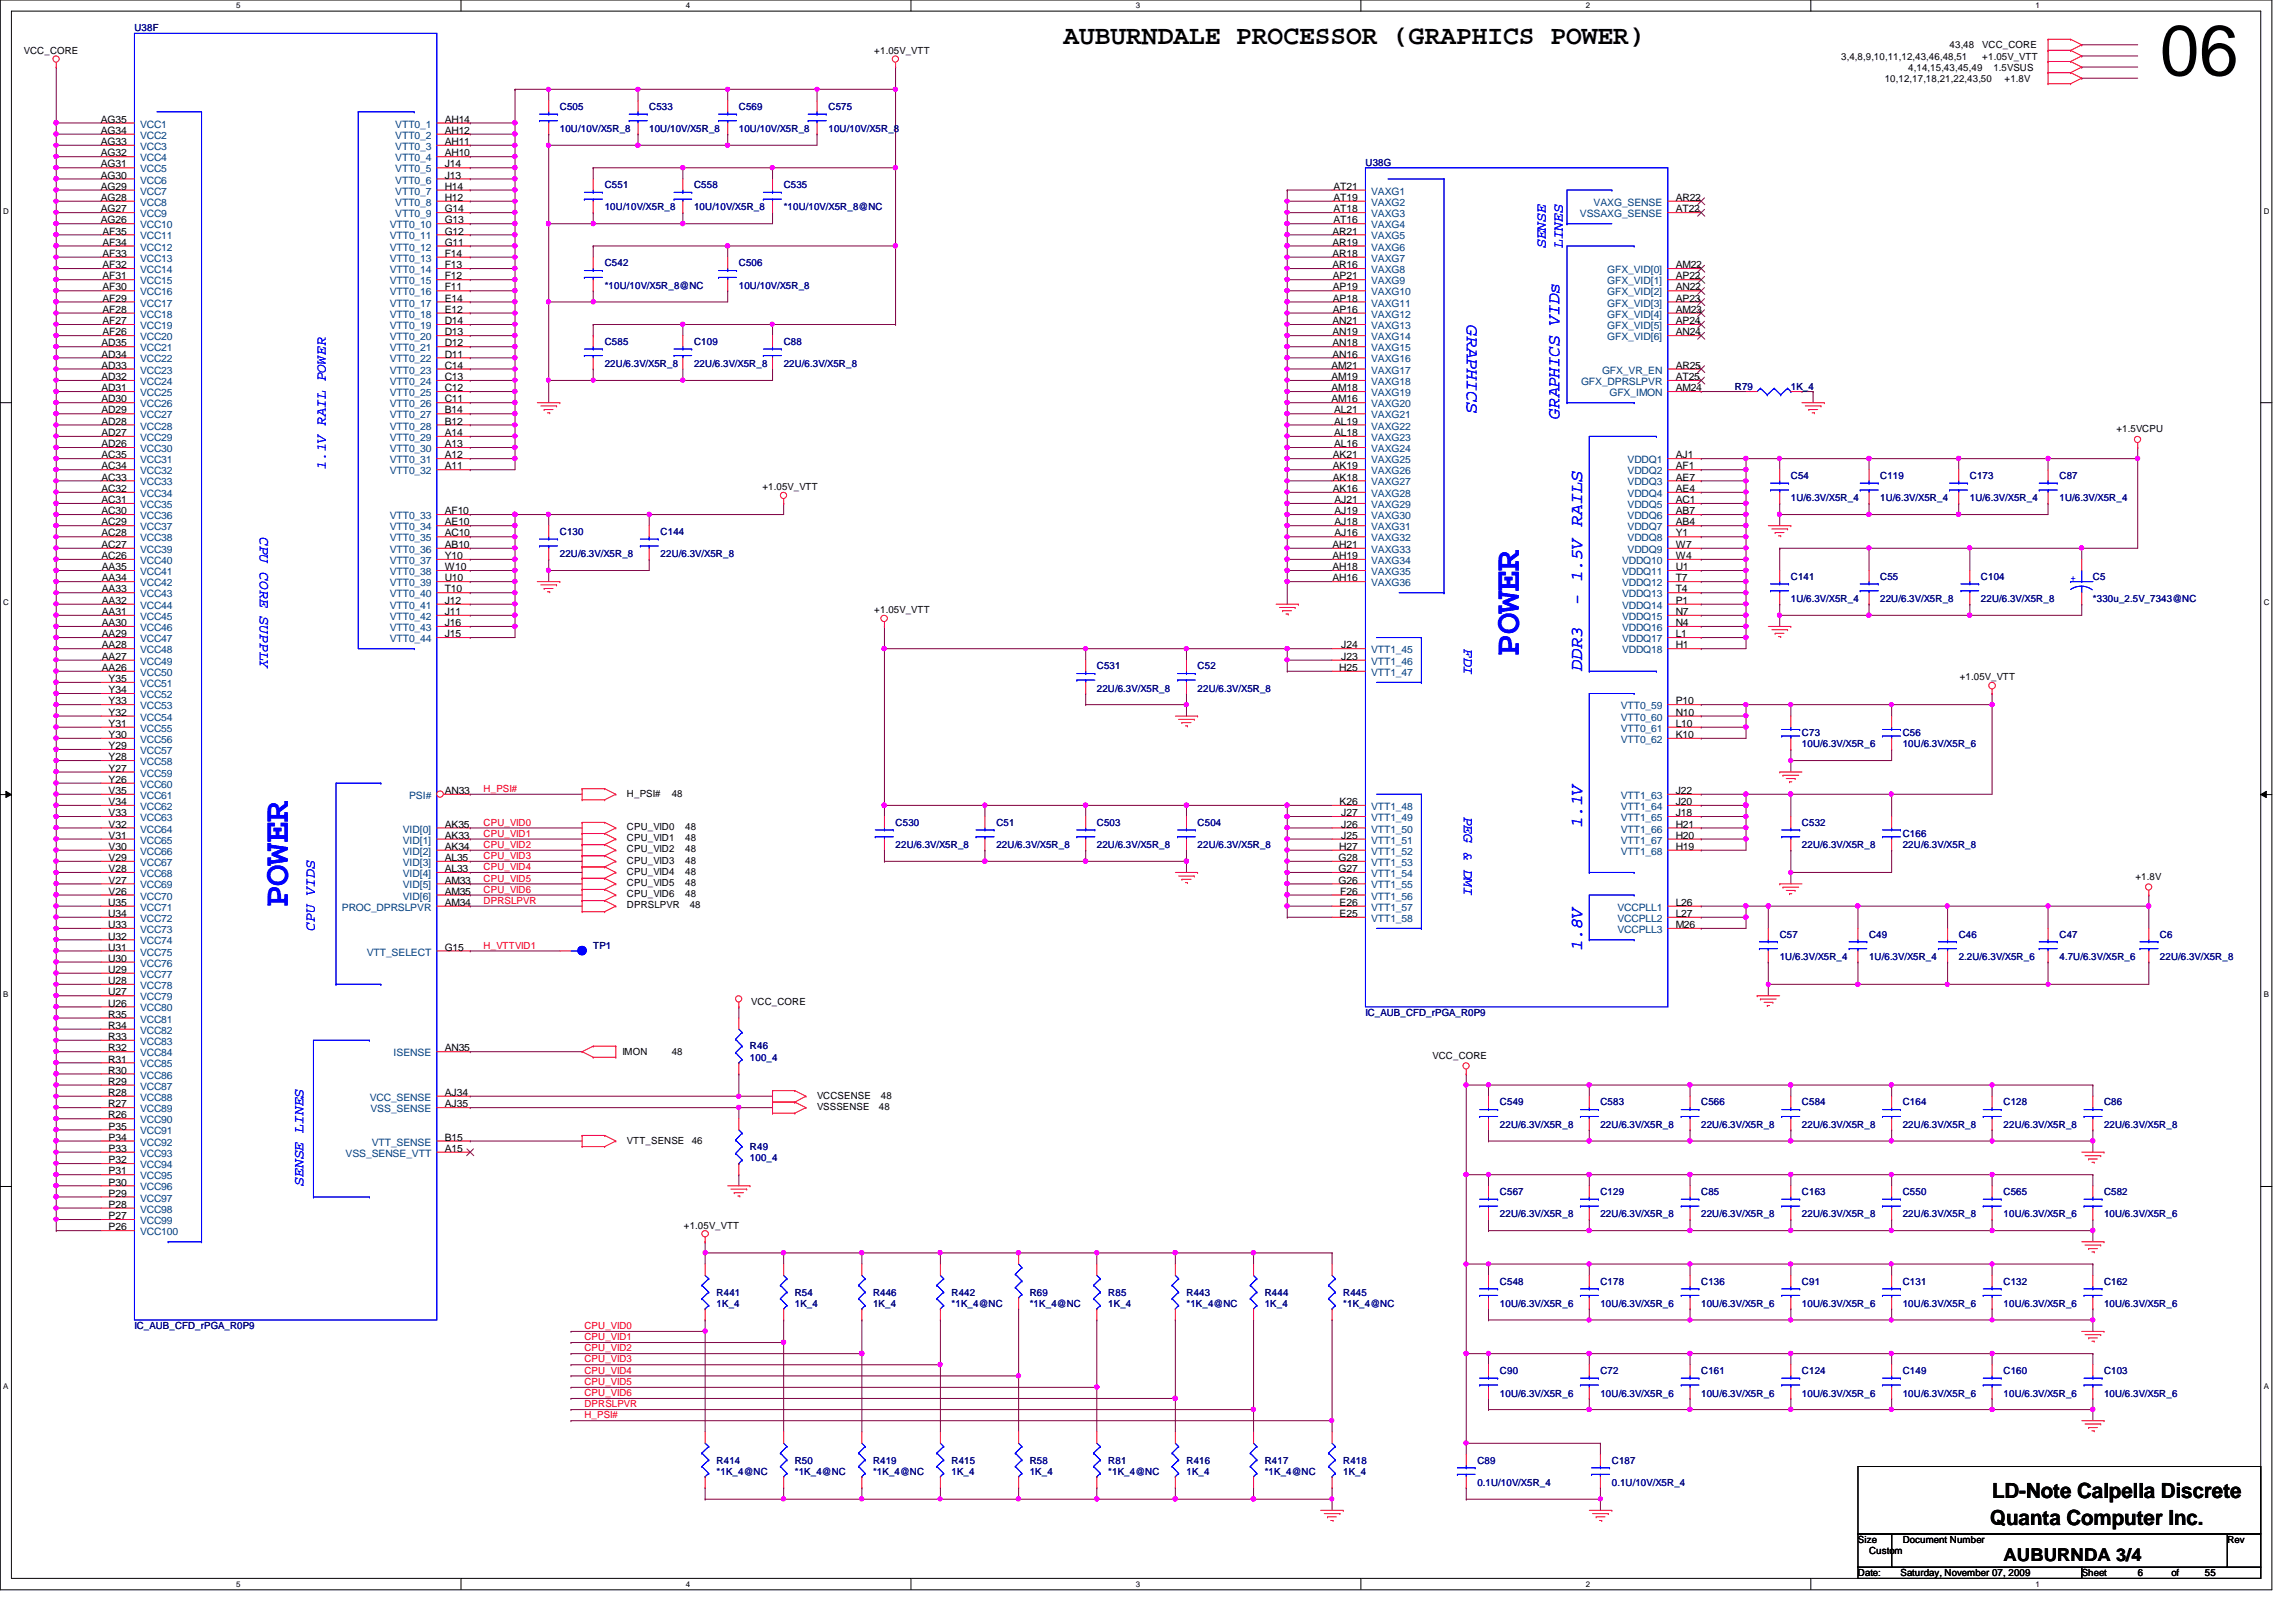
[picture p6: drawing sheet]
<svg xmlns="http://www.w3.org/2000/svg" width="297mm" height="210mm" viewBox="0 0 297 210" stroke-linecap="round" stroke-linejoin="round" font-family="sans-serif">
<defs><g id="words">
<text font-size="9.2" x="279.4" y="9.7">06</text>
<g font-size="4.6" fill="#00f">
<text x="196.5" y="84.8" transform="rotate(-90 196.5 84.8)">POWER</text>
<text x="37.3" y="117.4" transform="rotate(-90 37.3 117.4)">POWER</text>
</g>
<text font-size="3.5" x="137.6" y="5.7">AUBURNDALE PROCESSOR (GRAPHICS POWER)</text>
<g font-size="2.7">
<text x="257.5" y="197.4">Quanta Computer Inc.</text>
<text x="257.7" y="193.8">LD-Note Calpella Discrete</text>
</g>
<g font-size="2.3" fill="#00f">
<text x="189.8" y="42" transform="rotate(90 189.8 42)">GRAPHICS</text>
<text x="201.8" y="54.3" transform="rotate(-90 201.8 54.3)">GRAPHICS VIDs</text>
<text x="204.7" y="78.2" transform="rotate(-90 204.7 78.2)">- 1.5V RAILS</text>
<text x="204.7" y="86.9" transform="rotate(-90 204.7 86.9)">DDR3</text>
<text x="204.7" y="107.1" transform="rotate(-90 204.7 107.1)">1.1V</text>
<text x="204.7" y="123.1" transform="rotate(-90 204.7 123.1)">1.8V</text>
</g>
<text font-size="2.3" x="259.2" y="202.1">AUBURNDA 3/4</text>
<g font-size="1.9" fill="#00f">
<text x="200" y="32.1" transform="rotate(-90 200 32.1)">SENSE</text>
<text x="202.2" y="32.1" transform="rotate(-90 202.2 32.1)">LINES</text>
<text x="42.2" y="60.8" transform="rotate(-90 42.2 60.8)">1.1V RAIL POWER</text>
<text x="33.6" y="69.5" transform="rotate(90 33.6 69.5)">CPU CORE SUPPLY</text>
<text x="189.4" y="83.9" transform="rotate(90 189.4 83.9)">FDI</text>
<text x="189.4" y="105.7" transform="rotate(90 189.4 105.7)">PEG &amp; DMI</text>
<text x="40.7" y="120.4" transform="rotate(-90 40.7 120.4)">CPU VIDS</text>
<text x="39.3" y="153.5" transform="rotate(-90 39.3 153.5)">SENSE LINES</text>
</g>
<g font-size="1.3" fill="#000080">
<text x="17.4" y="4.1">U38F</text>
<text x="72.4" y="14.2">C505</text>
<text x="72.4" y="17.1">10U/10V/X5R_8</text>
<text x="84" y="14.2">C533</text>
<text x="84" y="17.1">10U/10V/X5R_8</text>
<text x="95.6" y="14.2">C569</text>
<text x="95.6" y="17.1">10U/10V/X5R_8</text>
<text x="107.2" y="14.2">C575</text>
<text x="107.2" y="17.1">10U/10V/X5R_8</text>
<text x="176.7" y="21.5">U38G</text>
<text x="78.2" y="24.3">C551</text>
<text x="78.2" y="27.2">10U/10V/X5R_8</text>
<text x="89.8" y="24.3">C558</text>
<text x="89.8" y="27.2">10U/10V/X5R_8</text>
<text x="101.4" y="24.3">C535</text>
<text x="101.4" y="27.2">*10U/10V/X5R_8@NC</text>
<text x="78.2" y="34.5">C542</text>
<text x="95.6" y="34.5">C506</text>
<text x="78.2" y="37.4">*10U/10V/X5R_8@NC</text>
<text x="95.6" y="37.4">10U/10V/X5R_8</text>
<text x="78.2" y="44.6">C585</text>
<text x="78.2" y="47.5">22U/6.3V/X5R_8</text>
<text x="89.8" y="44.6">C109</text>
<text x="89.8" y="47.5">22U/6.3V/X5R_8</text>
<text x="101.4" y="44.6">C88</text>
<text x="101.4" y="47.5">22U/6.3V/X5R_8</text>
<text x="224.4" y="50.4">R79</text>
<text x="231.7" y="50.4">1K_4</text>
<text x="231.7" y="62">C54</text>
<text x="231.7" y="64.9">1U/6.3V/X5R_4</text>
<text x="243.2" y="62">C119</text>
<text x="243.2" y="64.9">1U/6.3V/X5R_4</text>
<text x="254.8" y="62">C173</text>
<text x="254.8" y="64.9">1U/6.3V/X5R_4</text>
<text x="266.4" y="62">C87</text>
<text x="266.4" y="64.9">1U/6.3V/X5R_4</text>
<text x="72.4" y="69.2">C130</text>
<text x="85.5" y="69.2">C144</text>
<text x="72.4" y="72.1">22U/6.3V/X5R_8</text>
<text x="85.5" y="72.1">22U/6.3V/X5R_8</text>
<text x="231.7" y="75">C141</text>
<text x="231.7" y="77.9">1U/6.3V/X5R_4</text>
<text x="243.2" y="75">C55</text>
<text x="243.2" y="77.9">22U/6.3V/X5R_8</text>
<text x="256.3" y="75">C104</text>
<text x="256.3" y="77.9">22U/6.3V/X5R_8</text>
<text x="270.8" y="75">C5</text>
<text x="270.8" y="77.9">*330u_2.5V_7343@NC</text>
<text x="141.9" y="86.6">C531</text>
<text x="141.9" y="89.5">22U/6.3V/X5R_8</text>
<text x="154.9" y="86.6">C52</text>
<text x="154.9" y="89.5">22U/6.3V/X5R_8</text>
<text x="233.1" y="95.3">C73</text>
<text x="246.2" y="95.3">C56</text>
<text x="233.1" y="96.7">10U/6.3V/X5R_6</text>
<text x="246.2" y="96.7">10U/6.3V/X5R_6</text>
<text x="115.9" y="106.8">C530</text>
<text x="128.9" y="106.8">C51</text>
<text x="141.9" y="106.8">C503</text>
<text x="154.9" y="106.8">C504</text>
<text x="233.1" y="106.8">C532</text>
<text x="115.9" y="109.8">22U/6.3V/X5R_8</text>
<text x="128.9" y="109.8">22U/6.3V/X5R_8</text>
<text x="141.9" y="109.8">22U/6.3V/X5R_8</text>
<text x="154.9" y="109.8">22U/6.3V/X5R_8</text>
<text x="233.1" y="109.8">22U/6.3V/X5R_8</text>
<text x="246.2" y="108.3">C166</text>
<text x="246.2" y="109.8">22U/6.3V/X5R_8</text>
<text x="76.7" y="122.8">TP1</text>
<text x="230.2" y="121.3">C57</text>
<text x="230.2" y="124.2">1U/6.3V/X5R_4</text>
<text x="241.8" y="121.3">C49</text>
<text x="241.8" y="124.2">1U/6.3V/X5R_4</text>
<text x="253.4" y="121.3">C46</text>
<text x="253.4" y="124.2">2.2U/6.3V/X5R_6</text>
<text x="266.4" y="121.3">C47</text>
<text x="266.4" y="124.2">4.7U/6.3V/X5R_6</text>
<text x="279.4" y="121.3">C6</text>
<text x="279.4" y="124.2">22U/6.3V/X5R_8</text>
<text x="176.7" y="131.5">IC_AUB_CFD_rPGA_R0P9</text>
<text x="97" y="135.8">R46</text>
<text x="97" y="137.3">100_4</text>
<text x="194.1" y="143">C549</text>
<text x="207" y="143">C583</text>
<text x="220.1" y="143">C566</text>
<text x="233.1" y="143">C584</text>
<text x="246.2" y="143">C164</text>
<text x="259.2" y="143">C128</text>
<text x="272.2" y="143">C86</text>
<text x="97" y="148.8">R49</text>
<text x="194.1" y="146">22U/6.3V/X5R_8</text>
<text x="207" y="146">22U/6.3V/X5R_8</text>
<text x="220.1" y="146">22U/6.3V/X5R_8</text>
<text x="233.1" y="146">22U/6.3V/X5R_8</text>
<text x="246.2" y="146">22U/6.3V/X5R_8</text>
<text x="259.2" y="146">22U/6.3V/X5R_8</text>
<text x="272.2" y="146">22U/6.3V/X5R_8</text>
<text x="97" y="150.3">100_4</text>
<text x="194.1" y="154.6">C567</text>
<text x="207" y="154.6">C129</text>
<text x="220.1" y="154.6">C85</text>
<text x="233.1" y="154.6">C163</text>
<text x="246.2" y="154.6">C550</text>
<text x="259.2" y="154.6">C565</text>
<text x="272.2" y="154.6">C582</text>
<text x="194.1" y="157.5">22U/6.3V/X5R_8</text>
<text x="207" y="157.5">22U/6.3V/X5R_8</text>
<text x="220.1" y="157.5">22U/6.3V/X5R_8</text>
<text x="233.1" y="157.5">22U/6.3V/X5R_8</text>
<text x="246.2" y="157.5">22U/6.3V/X5R_8</text>
<text x="259.2" y="157.5">10U/6.3V/X5R_6</text>
<text x="272.2" y="157.5">10U/6.3V/X5R_6</text>
<text x="92.7" y="167.7">R441</text>
<text x="102.8" y="167.7">R54</text>
<text x="112.9" y="167.7">R446</text>
<text x="123.1" y="167.7">R442</text>
<text x="133.2" y="167.7">R69</text>
<text x="143.4" y="167.7">R85</text>
<text x="153.5" y="167.7">R443</text>
<text x="163.6" y="167.7">R444</text>
<text x="173.8" y="167.7">R445</text>
<text x="194.1" y="166.2">C548</text>
<text x="207" y="166.2">C178</text>
<text x="220.1" y="166.2">C136</text>
<text x="233.1" y="166.2">C91</text>
<text x="246.2" y="166.2">C131</text>
<text x="259.2" y="166.2">C132</text>
<text x="272.2" y="166.2">C162</text>
<text x="17.4" y="172">IC_AUB_CFD_rPGA_R0P9</text>
<text x="92.7" y="169.1">1K_4</text>
<text x="102.8" y="169.1">1K_4</text>
<text x="112.9" y="169.1">1K_4</text>
<text x="123.1" y="169.1">*1K_4@NC</text>
<text x="133.2" y="169.1">*1K_4@NC</text>
<text x="143.4" y="169.1">1K_4</text>
<text x="153.5" y="169.1">*1K_4@NC</text>
<text x="163.6" y="169.1">1K_4</text>
<text x="173.8" y="169.1">*1K_4@NC</text>
<text x="194.1" y="169.1">10U/6.3V/X5R_6</text>
<text x="207" y="169.1">10U/6.3V/X5R_6</text>
<text x="220.1" y="169.1">10U/6.3V/X5R_6</text>
<text x="233.1" y="169.1">10U/6.3V/X5R_6</text>
<text x="246.2" y="169.1">10U/6.3V/X5R_6</text>
<text x="259.2" y="169.1">10U/6.3V/X5R_6</text>
<text x="272.2" y="169.1">10U/6.3V/X5R_6</text>
<text x="194.1" y="177.8">C90</text>
<text x="207" y="177.8">C72</text>
<text x="220.1" y="177.8">C161</text>
<text x="233.1" y="177.8">C124</text>
<text x="246.2" y="177.8">C149</text>
<text x="259.2" y="177.8">C160</text>
<text x="272.2" y="177.8">C103</text>
<text x="194.1" y="180.7">10U/6.3V/X5R_6</text>
<text x="207" y="180.7">10U/6.3V/X5R_6</text>
<text x="220.1" y="180.7">10U/6.3V/X5R_6</text>
<text x="233.1" y="180.7">10U/6.3V/X5R_6</text>
<text x="246.2" y="180.7">10U/6.3V/X5R_6</text>
<text x="259.2" y="180.7">10U/6.3V/X5R_6</text>
<text x="272.2" y="180.7">10U/6.3V/X5R_6</text>
<text x="92.7" y="189.4">R414</text>
<text x="92.7" y="190.8">*1K_4@NC</text>
<text x="102.8" y="189.4">R50</text>
<text x="102.8" y="190.8">*1K_4@NC</text>
<text x="112.9" y="189.4">R419</text>
<text x="112.9" y="190.8">*1K_4@NC</text>
<text x="123.1" y="189.4">R415</text>
<text x="123.1" y="190.8">1K_4</text>
<text x="133.2" y="189.4">R58</text>
<text x="133.2" y="190.8">1K_4</text>
<text x="143.4" y="189.4">R81</text>
<text x="143.4" y="190.8">*1K_4@NC</text>
<text x="153.5" y="189.4">R416</text>
<text x="153.5" y="190.8">1K_4</text>
<text x="163.6" y="189.4">R417</text>
<text x="163.6" y="190.8">*1K_4@NC</text>
<text x="173.8" y="189.4">R418</text>
<text x="173.8" y="190.8">1K_4</text>
<text x="191.1" y="189.4">C89</text>
<text x="208.5" y="189.4">C187</text>
<text x="191.1" y="192.3">0.1U/10V/X5R_4</text>
<text x="208.5" y="192.3">0.1U/10V/X5R_4</text>
</g>
<g font-size="1.3">
<text x="3.1" y="7">VCC_CORE</text>
<text x="113.1" y="7">+1.05V_VTT</text>
<text x="238.2" y="7.7">3,4,8,9,10,11,12,43,46,48,51</text>
<text x="243.8" y="10.6">10,12,17,18,21,22,43,50</text>
<text x="246.9" y="9.1">4,14,15,43,45,49</text>
<text x="252.2" y="6.3">43,48</text>
<text x="256.5" y="7.7">+1.05V_VTT</text>
<text x="256.5" y="6.3">VCC_CORE</text>
<text x="257.9" y="9.1">1.5VSUS</text>
<text x="259.3" y="10.6">+1.8V</text>
<text x="13" y="15.9">AG35</text>
<text x="13" y="17.3">AG34</text>
<text x="57.5" y="15.9">AH14</text>
<text x="57.5" y="17.3">AH12</text>
<text x="13" y="18.8">AG33</text>
<text x="13" y="20.2">AG32</text>
<text x="13" y="21.7">AG31</text>
<text x="13" y="23.1">AG30</text>
<text x="57.5" y="18.8">AH11</text>
<text x="57.5" y="20.2">AH10</text>
<text x="57.5" y="21.7">J14</text>
<text x="57.5" y="23.1">J13</text>
<text x="13" y="24.6">AG29</text>
<text x="13" y="26">AG28</text>
<text x="13" y="27.5">AG27</text>
<text x="13" y="28.9">AG26</text>
<text x="57.5" y="24.6">H14</text>
<text x="57.5" y="26">H12</text>
<text x="57.5" y="27.5">G14</text>
<text x="57.5" y="28.9">G13</text>
<text x="172.5" y="24.6">AT21</text>
<text x="172.5" y="26">AT19</text>
<text x="172.5" y="27.5">AT18</text>
<text x="172.5" y="28.9">AT16</text>
<text x="216.8" y="26">AR22</text>
<text x="216.8" y="27.5">AT22</text>
<text x="13.2" y="30.4">AF35</text>
<text x="13.2" y="31.8">AF34</text>
<text x="13.2" y="33.2">AF33</text>
<text x="13.2" y="34.7">AF32</text>
<text x="57.5" y="30.4">G12</text>
<text x="57.5" y="31.8">G11</text>
<text x="57.5" y="33.2">F14</text>
<text x="57.5" y="34.7">F13</text>
<text x="172.4" y="30.4">AR21</text>
<text x="172.4" y="31.8">AR19</text>
<text x="172.4" y="33.2">AR18</text>
<text x="172.4" y="34.7">AR16</text>
<text x="216.8" y="34.7">AM22</text>
<text x="13.2" y="36.2">AF31</text>
<text x="13.2" y="37.6">AF30</text>
<text x="13.2" y="39">AF29</text>
<text x="13.2" y="40.5">AF28</text>
<text x="13.2" y="42">AF27</text>
<text x="57.5" y="36.2">F12</text>
<text x="57.5" y="37.6">F11</text>
<text x="57.5" y="39">E14</text>
<text x="57.5" y="40.5">E12</text>
<text x="57.5" y="42">D14</text>
<text x="172.4" y="42">AN21</text>
<text x="172.4" y="36.2">AP21</text>
<text x="172.4" y="37.6">AP19</text>
<text x="172.4" y="39">AP18</text>
<text x="172.4" y="40.5">AP16</text>
<text x="216.8" y="36.2">AP22</text>
<text x="216.8" y="37.6">AN22</text>
<text x="216.8" y="39">AP23</text>
<text x="216.8" y="40.5">AM23</text>
<text x="216.8" y="42">AP24</text>
<text x="13.1" y="44.8">AD35</text>
<text x="13.1" y="46.3">AD34</text>
<text x="13.1" y="47.7">AD33</text>
<text x="13.2" y="43.4">AF26</text>
<text x="57.5" y="43.4">D13</text>
<text x="57.5" y="44.8">D12</text>
<text x="57.5" y="46.3">D11</text>
<text x="57.5" y="47.7">C14</text>
<text x="172.3" y="47.7">AM21</text>
<text x="172.4" y="43.4">AN19</text>
<text x="172.4" y="44.8">AN18</text>
<text x="172.4" y="46.3">AN16</text>
<text x="216.8" y="43.4">AN24</text>
<text x="216.8" y="47.7">AR25</text>
<text x="13.1" y="49.2">AD32</text>
<text x="13.1" y="50.6">AD31</text>
<text x="13.1" y="52.1">AD30</text>
<text x="13.1" y="53.5">AD29</text>
<text x="57.5" y="49.2">C13</text>
<text x="57.5" y="50.6">C12</text>
<text x="57.5" y="52.1">C11</text>
<text x="57.5" y="53.5">B14</text>
<text x="172.3" y="49.2">AM19</text>
<text x="172.3" y="50.6">AM18</text>
<text x="172.3" y="52.1">AM16</text>
<text x="172.6" y="53.5">AL21</text>
<text x="216.8" y="49.2">AT25</text>
<text x="216.8" y="50.6">AM24</text>
<text x="13.1" y="54.9">AD28</text>
<text x="13.1" y="56.4">AD27</text>
<text x="13.1" y="57.9">AD26</text>
<text x="13.1" y="59.3">AC35</text>
<text x="57.5" y="54.9">B12</text>
<text x="57.5" y="56.4">A14</text>
<text x="57.5" y="57.9">A13</text>
<text x="57.5" y="59.3">A12</text>
<text x="172.4" y="59.3">AK21</text>
<text x="172.6" y="54.9">AL19</text>
<text x="172.6" y="56.4">AL18</text>
<text x="172.6" y="57.9">AL16</text>
<text x="216.8" y="59.3">AJ1</text>
<text x="273.8" y="55.9">+1.5VCPU</text>
<text x="13.1" y="60.7">AC34</text>
<text x="13.1" y="62.2">AC33</text>
<text x="13.1" y="63.7">AC32</text>
<text x="13.1" y="65.1">AC31</text>
<text x="57.5" y="60.7">A11</text>
<text x="98.6" y="63.4">+1.05V_VTT</text>
<text x="172.4" y="60.7">AK19</text>
<text x="172.4" y="62.2">AK18</text>
<text x="172.4" y="63.7">AK16</text>
<text x="172.6" y="65.1">AJ21</text>
<text x="216.8" y="60.7">AF1</text>
<text x="216.8" y="62.2">AE7</text>
<text x="216.8" y="63.7">AE4</text>
<text x="216.8" y="65.1">AC1</text>
<text x="13.1" y="66.5">AC30</text>
<text x="13.1" y="68">AC29</text>
<text x="13.1" y="69.4">AC28</text>
<text x="13.1" y="70.9">AC27</text>
<text x="57.5" y="66.5">AF10</text>
<text x="57.5" y="68">AE10</text>
<text x="57.5" y="69.4">AC10</text>
<text x="57.5" y="70.9">AB10</text>
<text x="172.4" y="70.9">AH21</text>
<text x="172.6" y="66.5">AJ19</text>
<text x="172.6" y="68">AJ18</text>
<text x="172.6" y="69.4">AJ16</text>
<text x="216.8" y="66.5">AB7</text>
<text x="216.8" y="68">AB4</text>
<text x="216.8" y="69.4">Y1</text>
<text x="216.8" y="70.9">W7</text>
<text x="13.1" y="72.3">AC26</text>
<text x="13.2" y="73.8">AA35</text>
<text x="13.2" y="75.2">AA34</text>
<text x="13.2" y="76.7">AA33</text>
<text x="57.5" y="72.3">Y10</text>
<text x="57.5" y="73.8">W10</text>
<text x="57.5" y="75.2">U10</text>
<text x="57.5" y="76.7">T10</text>
<text x="172.4" y="72.3">AH19</text>
<text x="172.4" y="73.8">AH18</text>
<text x="172.4" y="75.2">AH16</text>
<text x="216.8" y="72.3">W4</text>
<text x="216.8" y="73.8">U1</text>
<text x="216.8" y="75.2">T7</text>
<text x="216.8" y="76.7">T4</text>
<text x="13.2" y="78.1">AA32</text>
<text x="13.2" y="79.6">AA31</text>
<text x="13.2" y="81">AA30</text>
<text x="13.2" y="82.5">AA29</text>
<text x="13.2" y="83.9">AA28</text>
<text x="57.5" y="78.1">J12</text>
<text x="57.5" y="79.6">J11</text>
<text x="57.5" y="81">J16</text>
<text x="57.5" y="82.5">J15</text>
<text x="113.1" y="79.4">+1.05V_VTT</text>
<text x="173.5" y="83.9">J24</text>
<text x="216.8" y="78.1">P1</text>
<text x="216.8" y="79.6">N7</text>
<text x="216.8" y="81">N4</text>
<text x="216.8" y="82.5">L1</text>
<text x="216.8" y="83.9">H1</text>
<text x="13.2" y="85.4">AA27</text>
<text x="13.2" y="86.8">AA26</text>
<text x="14.1" y="88.3">Y35</text>
<text x="14.1" y="89.7">Y34</text>
<text x="173.3" y="86.8">H25</text>
<text x="173.5" y="85.4">J23</text>
<text x="253.5" y="88.1">+1.05V_VTT</text>
<text x="14.1" y="91.1">Y33</text>
<text x="14.1" y="92.6">Y32</text>
<text x="14.1" y="94.1">Y31</text>
<text x="14.1" y="95.5">Y30</text>
<text x="216.8" y="91.1">P10</text>
<text x="216.8" y="92.6">N10</text>
<text x="216.8" y="94.1">L10</text>
<text x="216.8" y="95.5">K10</text>
<text x="14.1" y="96.9">Y29</text>
<text x="14.1" y="98.4">Y28</text>
<text x="14.1" y="99.9">Y27</text>
<text x="14.1" y="101.3">Y26</text>
<text x="14.1" y="102.7">V35</text>
<text x="14.1" y="104.2">V34</text>
<text x="14.1" y="105.6">V33</text>
<text x="14.1" y="107.1">V32</text>
<text x="57.5" y="102.7">AN33</text>
<text x="57.5" y="107.1">AK35</text>
<text x="81.1" y="107.4">CPU_VID0</text>
<text x="81.1" y="103.1">H_PSI#</text>
<text x="86.9" y="103.1">48</text>
<text x="88.6" y="107.4">48</text>
<text x="173.3" y="104.2">K26</text>
<text x="173.5" y="105.6">J27</text>
<text x="173.5" y="107.1">J26</text>
<text x="216.8" y="102.7">J22</text>
<text x="216.8" y="104.2">J20</text>
<text x="216.8" y="105.6">J18</text>
<text x="216.8" y="107.1">H21</text>
<text x="14.1" y="108.5">V31</text>
<text x="14.1" y="110">V30</text>
<text x="14.1" y="111.4">V29</text>
<text x="14.1" y="112.9">V28</text>
<text x="57.5" y="108.5">AK33</text>
<text x="57.5" y="110">AK34</text>
<text x="57.5" y="111.4">AL35</text>
<text x="57.5" y="112.9">AL33</text>
<text x="81.1" y="108.9">CPU_VID1</text>
<text x="81.1" y="110.3">CPU_VID2</text>
<text x="81.1" y="111.8">CPU_VID3</text>
<text x="81.1" y="113.2">CPU_VID4</text>
<text x="88.6" y="108.9">48</text>
<text x="88.6" y="110.3">48</text>
<text x="88.6" y="111.8">48</text>
<text x="88.6" y="113.2">48</text>
<text x="173.2" y="111.4">G28</text>
<text x="173.2" y="112.9">G27</text>
<text x="173.3" y="110">H27</text>
<text x="173.5" y="108.5">J25</text>
<text x="216.8" y="108.5">H20</text>
<text x="216.8" y="110">H19</text>
<text x="276.3" y="113.8">+1.8V</text>
<text x="14" y="117.2">U35</text>
<text x="14" y="118.7">U34</text>
<text x="14.1" y="114.3">V27</text>
<text x="14.1" y="115.8">V26</text>
<text x="57.5" y="114.3">AM33</text>
<text x="57.5" y="115.8">AM35</text>
<text x="57.5" y="117.2">AM34</text>
<text x="81.1" y="117.6">DPRSLPVR</text>
<text x="81.1" y="114.7">CPU_VID5</text>
<text x="81.1" y="116.1">CPU_VID6</text>
<text x="88.6" y="114.7">48</text>
<text x="88.6" y="116.1">48</text>
<text x="89.2" y="117.6">48</text>
<text x="173.2" y="114.3">G26</text>
<text x="173.3" y="117.2">E26</text>
<text x="173.3" y="118.7">E25</text>
<text x="173.4" y="115.8">F26</text>
<text x="216.8" y="117.2">L26</text>
<text x="216.8" y="118.7">L27</text>
<text x="14" y="120.1">U33</text>
<text x="14" y="121.6">U32</text>
<text x="14" y="123">U31</text>
<text x="14" y="124.5">U30</text>
<text x="14" y="125.9">U29</text>
<text x="57.5" y="123">G15</text>
<text x="216.8" y="120.1">M26</text>
<text x="14" y="127.3">U28</text>
<text x="14" y="128.8">U27</text>
<text x="14" y="130.3">U26</text>
<text x="14" y="131.7">R35</text>
<text x="97.2" y="130">VCC_CORE</text>
<text x="14" y="133.1">R34</text>
<text x="14" y="134.6">R33</text>
<text x="14" y="136.1">R32</text>
<text x="14" y="137.5">R31</text>
<text x="57.5" y="136.1">AN35</text>
<text x="80.5" y="136.6">IMON</text>
<text x="86.9" y="136.6">48</text>
<text x="185.3" y="137">VCC_CORE</text>
<text x="14" y="138.9">R30</text>
<text x="14" y="140.4">R29</text>
<text x="14" y="141.8">R28</text>
<text x="14" y="143.3">R27</text>
<text x="57.5" y="141.8">AJ34</text>
<text x="57.5" y="143.3">AJ35</text>
<text x="105.7" y="142.2">VCCSENSE</text>
<text x="105.7" y="143.6">VSSSENSE</text>
<text x="113.7" y="143.6">48</text>
<text x="114" y="142.2">48</text>
<text x="14" y="144.7">R26</text>
<text x="14.1" y="146.2">P35</text>
<text x="14.1" y="147.6">P34</text>
<text x="14.1" y="149.1">P33</text>
<text x="57.5" y="147.6">B15</text>
<text x="57.5" y="149.1">A15</text>
<text x="81.1" y="148">VTT_SENSE</text>
<text x="89.5" y="148">46</text>
<text x="14.1" y="150.5">P32</text>
<text x="14.1" y="152">P31</text>
<text x="14.1" y="153.4">P30</text>
<text x="14.1" y="154.9">P29</text>
<text x="14.1" y="156.3">P28</text>
<text x="14.1" y="157.8">P27</text>
<text x="14.1" y="159.2">P26</text>
<text x="88.5" y="159">+1.05V_VTT</text>
<text x="240.4" y="199.7">Size</text>
<text x="241.8" y="201.1">Custom</text>
<text x="246.2" y="199.7">Document Number</text>
<text x="288.2" y="199.7">Rev</text>
<text x="240.4" y="204">Date:</text>
<text x="245.9" y="204">Saturday, November 07, 2009</text>
<text x="269.3" y="204">Sheet</text>
<text x="276.6" y="204">6</text>
<text x="280.9" y="204">of</text>
<text x="285.2" y="204">55</text>
</g>
<g font-size="1.3" fill="#004080">
<text x="18.1" y="16.5">VCC1</text>
<text x="18.1" y="17.9">VCC2</text>
<text x="51.1" y="16.5">VTT0_1</text>
<text x="51.1" y="17.9">VTT0_2</text>
<text x="18.1" y="19.4">VCC3</text>
<text x="18.1" y="20.9">VCC4</text>
<text x="18.1" y="22.3">VCC5</text>
<text x="18.1" y="23.7">VCC6</text>
<text x="51.1" y="19.4">VTT0_3</text>
<text x="51.1" y="20.9">VTT0_4</text>
<text x="51.1" y="22.3">VTT0_5</text>
<text x="51.1" y="23.7">VTT0_6</text>
<text x="18.1" y="25.2">VCC7</text>
<text x="18.1" y="26.6">VCC8</text>
<text x="18.1" y="28.1">VCC9</text>
<text x="18.1" y="29.5">VCC10</text>
<text x="50.4" y="29.5">VTT0_10</text>
<text x="51.1" y="25.2">VTT0_7</text>
<text x="51.1" y="26.6">VTT0_8</text>
<text x="51.1" y="28.1">VTT0_9</text>
<text x="177.4" y="25.2">VAXG1</text>
<text x="177.4" y="26.6">VAXG2</text>
<text x="177.4" y="28.1">VAXG3</text>
<text x="177.4" y="29.5">VAXG4</text>
<text x="204.4" y="28.1">VSSAXG_SENSE</text>
<text x="206.2" y="26.6">VAXG_SENSE</text>
<text x="18.1" y="31">VCC11</text>
<text x="18.1" y="32.4">VCC12</text>
<text x="18.1" y="33.9">VCC13</text>
<text x="18.1" y="35.3">VCC14</text>
<text x="50.4" y="31">VTT0_11</text>
<text x="50.4" y="32.4">VTT0_12</text>
<text x="50.4" y="33.9">VTT0_13</text>
<text x="50.4" y="35.3">VTT0_14</text>
<text x="177.4" y="31">VAXG5</text>
<text x="177.4" y="32.4">VAXG6</text>
<text x="177.4" y="33.9">VAXG7</text>
<text x="177.4" y="35.3">VAXG8</text>
<text x="207.9" y="35.3">GFX_VID[0]</text>
<text x="18.1" y="36.8">VCC15</text>
<text x="18.1" y="38.2">VCC16</text>
<text x="18.1" y="39.7">VCC17</text>
<text x="18.1" y="41.1">VCC18</text>
<text x="50.4" y="36.8">VTT0_15</text>
<text x="50.4" y="38.2">VTT0_16</text>
<text x="50.4" y="39.7">VTT0_17</text>
<text x="50.4" y="41.1">VTT0_18</text>
<text x="177.4" y="36.8">VAXG9</text>
<text x="177.4" y="38.2">VAXG10</text>
<text x="177.4" y="39.7">VAXG11</text>
<text x="177.4" y="41.1">VAXG12</text>
<text x="207.9" y="36.8">GFX_VID[1]</text>
<text x="207.9" y="38.2">GFX_VID[2]</text>
<text x="207.9" y="39.7">GFX_VID[3]</text>
<text x="207.9" y="41.1">GFX_VID[4]</text>
<text x="18.1" y="42.6">VCC19</text>
<text x="18.1" y="44">VCC20</text>
<text x="18.1" y="45.5">VCC21</text>
<text x="18.1" y="46.9">VCC22</text>
<text x="50.4" y="42.6">VTT0_19</text>
<text x="50.4" y="44">VTT0_20</text>
<text x="50.4" y="45.5">VTT0_21</text>
<text x="50.4" y="46.9">VTT0_22</text>
<text x="177.4" y="42.6">VAXG13</text>
<text x="177.4" y="44">VAXG14</text>
<text x="177.4" y="45.5">VAXG15</text>
<text x="177.4" y="46.9">VAXG16</text>
<text x="207.9" y="42.6">GFX_VID[5]</text>
<text x="207.9" y="44">GFX_VID[6]</text>
<text x="18.1" y="48.3">VCC23</text>
<text x="18.1" y="49.8">VCC24</text>
<text x="18.1" y="51.3">VCC25</text>
<text x="18.1" y="52.7">VCC26</text>
<text x="50.4" y="48.3">VTT0_23</text>
<text x="50.4" y="49.8">VTT0_24</text>
<text x="50.4" y="51.3">VTT0_25</text>
<text x="50.4" y="52.7">VTT0_26</text>
<text x="177.4" y="48.3">VAXG17</text>
<text x="177.4" y="49.8">VAXG18</text>
<text x="177.4" y="51.3">VAXG19</text>
<text x="177.4" y="52.7">VAXG20</text>
<text x="204.6" y="49.8">GFX_DPRSLPVR</text>
<text x="207.3" y="48.3">GFX_VR_EN</text>
<text x="208.2" y="51.3">GFX_IMON</text>
<text x="18.1" y="54.1">VCC27</text>
<text x="18.1" y="55.6">VCC28</text>
<text x="18.1" y="57.1">VCC29</text>
<text x="18.1" y="58.5">VCC30</text>
<text x="18.1" y="59.9">VCC31</text>
<text x="50.4" y="54.1">VTT0_27</text>
<text x="50.4" y="55.6">VTT0_28</text>
<text x="50.4" y="57.1">VTT0_29</text>
<text x="50.4" y="58.5">VTT0_30</text>
<text x="50.4" y="59.9">VTT0_31</text>
<text x="177.4" y="54.1">VAXG21</text>
<text x="177.4" y="55.6">VAXG22</text>
<text x="177.4" y="57.1">VAXG23</text>
<text x="177.4" y="58.5">VAXG24</text>
<text x="177.4" y="59.9">VAXG25</text>
<text x="210.6" y="59.9">VDDQ1</text>
<text x="18.1" y="61.4">VCC32</text>
<text x="18.1" y="62.8">VCC33</text>
<text x="18.1" y="64.3">VCC34</text>
<text x="18.1" y="65.7">VCC35</text>
<text x="50.4" y="61.4">VTT0_32</text>
<text x="177.4" y="61.4">VAXG26</text>
<text x="177.4" y="62.8">VAXG27</text>
<text x="177.4" y="64.3">VAXG28</text>
<text x="177.4" y="65.7">VAXG29</text>
<text x="210.6" y="61.4">VDDQ2</text>
<text x="210.6" y="62.8">VDDQ3</text>
<text x="210.6" y="64.3">VDDQ4</text>
<text x="210.6" y="65.7">VDDQ5</text>
<text x="18.1" y="67.2">VCC36</text>
<text x="18.1" y="68.6">VCC37</text>
<text x="18.1" y="70.1">VCC38</text>
<text x="18.1" y="71.5">VCC39</text>
<text x="50.4" y="67.2">VTT0_33</text>
<text x="50.4" y="68.6">VTT0_34</text>
<text x="50.4" y="70.1">VTT0_35</text>
<text x="50.4" y="71.5">VTT0_36</text>
<text x="177.4" y="67.2">VAXG30</text>
<text x="177.4" y="68.6">VAXG31</text>
<text x="177.4" y="70.1">VAXG32</text>
<text x="177.4" y="71.5">VAXG33</text>
<text x="210.6" y="67.2">VDDQ6</text>
<text x="210.6" y="68.6">VDDQ7</text>
<text x="210.6" y="70.1">VDDQ8</text>
<text x="210.6" y="71.5">VDDQ9</text>
<text x="18.1" y="73">VCC40</text>
<text x="18.1" y="74.4">VCC41</text>
<text x="18.1" y="75.9">VCC42</text>
<text x="18.1" y="77.3">VCC43</text>
<text x="50.4" y="73">VTT0_37</text>
<text x="50.4" y="74.4">VTT0_38</text>
<text x="50.4" y="75.9">VTT0_39</text>
<text x="50.4" y="77.3">VTT0_40</text>
<text x="177.4" y="73">VAXG34</text>
<text x="177.4" y="74.4">VAXG35</text>
<text x="177.4" y="75.9">VAXG36</text>
<text x="209.8" y="73">VDDQ10</text>
<text x="209.8" y="74.4">VDDQ11</text>
<text x="209.8" y="75.9">VDDQ12</text>
<text x="209.8" y="77.3">VDDQ13</text>
<text x="18.1" y="78.8">VCC44</text>
<text x="18.1" y="80.2">VCC45</text>
<text x="18.1" y="81.7">VCC46</text>
<text x="18.1" y="83.1">VCC47</text>
<text x="50.4" y="78.8">VTT0_41</text>
<text x="50.4" y="80.2">VTT0_42</text>
<text x="50.4" y="81.7">VTT0_43</text>
<text x="50.4" y="83.1">VTT0_44</text>
<text x="209.8" y="78.8">VDDQ14</text>
<text x="209.8" y="80.2">VDDQ15</text>
<text x="209.8" y="81.7">VDDQ16</text>
<text x="209.8" y="83.1">VDDQ17</text>
<text x="18.1" y="84.5">VCC48</text>
<text x="18.1" y="86">VCC49</text>
<text x="18.1" y="87.5">VCC50</text>
<text x="18.1" y="88.9">VCC51</text>
<text x="177.4" y="84.5">VTT1_45</text>
<text x="177.4" y="86">VTT1_46</text>
<text x="177.4" y="87.5">VTT1_47</text>
<text x="209.8" y="84.5">VDDQ18</text>
<text x="18.1" y="90.3">VCC52</text>
<text x="18.1" y="91.8">VCC53</text>
<text x="18.1" y="93.3">VCC54</text>
<text x="18.1" y="94.7">VCC55</text>
<text x="209.7" y="91.8">VTT0_59</text>
<text x="209.7" y="93.3">VTT0_60</text>
<text x="209.7" y="94.7">VTT0_61</text>
<text x="18.1" y="96.1">VCC56</text>
<text x="18.1" y="97.6">VCC57</text>
<text x="18.1" y="99">VCC58</text>
<text x="18.1" y="100.5">VCC59</text>
<text x="18.1" y="101.9">VCC60</text>
<text x="209.7" y="96.1">VTT0_62</text>
<text x="18.1" y="103.4">VCC61</text>
<text x="18.1" y="104.8">VCC62</text>
<text x="18.1" y="106.3">VCC63</text>
<text x="18.1" y="107.7">VCC64</text>
<text x="52.1" y="107.7">VID[0]</text>
<text x="52.9" y="103.4">PSI#</text>
<text x="177.4" y="104.8">VTT1_48</text>
<text x="177.4" y="106.3">VTT1_49</text>
<text x="177.4" y="107.7">VTT1_50</text>
<text x="209.7" y="103.4">VTT1_63</text>
<text x="209.7" y="104.8">VTT1_64</text>
<text x="209.7" y="106.3">VTT1_65</text>
<text x="209.7" y="107.7">VTT1_66</text>
<text x="18.1" y="109.2">VCC65</text>
<text x="18.1" y="110.6">VCC66</text>
<text x="18.1" y="112.1">VCC67</text>
<text x="18.1" y="113.5">VCC68</text>
<text x="52.1" y="109.2">VID[1]</text>
<text x="52.1" y="110.6">VID[2]</text>
<text x="52.1" y="112.1">VID[3]</text>
<text x="52.1" y="113.5">VID[4]</text>
<text x="177.4" y="109.2">VTT1_51</text>
<text x="177.4" y="110.6">VTT1_52</text>
<text x="177.4" y="112.1">VTT1_53</text>
<text x="177.4" y="113.5">VTT1_54</text>
<text x="209.7" y="109.2">VTT1_67</text>
<text x="209.7" y="110.6">VTT1_68</text>
<text x="18.1" y="115">VCC69</text>
<text x="18.1" y="116.4">VCC70</text>
<text x="18.1" y="117.9">VCC71</text>
<text x="18.1" y="119.3">VCC72</text>
<text x="44.2" y="117.9">PROC_DPRSLPVR</text>
<text x="52.1" y="115">VID[5]</text>
<text x="52.1" y="116.4">VID[6]</text>
<text x="177.4" y="115">VTT1_55</text>
<text x="177.4" y="116.4">VTT1_56</text>
<text x="177.4" y="117.9">VTT1_57</text>
<text x="177.4" y="119.3">VTT1_58</text>
<text x="209.3" y="117.9">VCCPLL1</text>
<text x="209.3" y="119.3">VCCPLL2</text>
<text x="18.1" y="120.7">VCC73</text>
<text x="18.1" y="122.2">VCC74</text>
<text x="18.1" y="123.7">VCC75</text>
<text x="18.1" y="125.1">VCC76</text>
<text x="47.5" y="123.7">VTT_SELECT</text>
<text x="209.3" y="120.7">VCCPLL3</text>
<text x="18.1" y="126.5">VCC77</text>
<text x="18.1" y="128">VCC78</text>
<text x="18.1" y="129.5">VCC79</text>
<text x="18.1" y="130.9">VCC80</text>
<text x="18.1" y="132.3">VCC81</text>
<text x="18.1" y="133.8">VCC82</text>
<text x="18.1" y="135.2">VCC83</text>
<text x="18.1" y="136.7">VCC84</text>
<text x="50.9" y="136.7">ISENSE</text>
<text x="18.1" y="138.1">VCC85</text>
<text x="18.1" y="139.6">VCC86</text>
<text x="18.1" y="141">VCC87</text>
<text x="18.1" y="142.5">VCC88</text>
<text x="18.1" y="143.9">VCC89</text>
<text x="47.8" y="142.5">VCC_SENSE</text>
<text x="47.9" y="143.9">VSS_SENSE</text>
<text x="18.1" y="145.4">VCC90</text>
<text x="18.1" y="146.8">VCC91</text>
<text x="18.1" y="148.3">VCC92</text>
<text x="18.1" y="149.7">VCC93</text>
<text x="44.7" y="149.7">VSS_SENSE_VTT</text>
<text x="48.1" y="148.3">VTT_SENSE</text>
<text x="18.1" y="151.2">VCC94</text>
<text x="18.1" y="152.6">VCC95</text>
<text x="18.1" y="154.1">VCC96</text>
<text x="18.1" y="155.5">VCC97</text>
<text x="18.1" y="156.9">VCC98</text>
<text x="18.1" y="158.4">VCC99</text>
<text x="18.1" y="159.9">VCC100</text>
</g>
<text font-size="1.3" fill="#00f" x="267.9" y="75.2">+</text>
<g font-size="1.3" fill="#f00">
<text x="62.6" y="106.8">CPU_VID0</text>
<text x="62.6" y="102.5">H_PSI#</text>
<text x="62.6" y="108.3">CPU_VID1</text>
<text x="62.6" y="109.7">CPU_VID2</text>
<text x="62.6" y="111.2">CPU_VID3</text>
<text x="62.6" y="112.6">CPU_VID4</text>
<text x="62.6" y="117">DPRSLPVR</text>
<text x="62.6" y="114.1">CPU_VID5</text>
<text x="62.6" y="115.5">CPU_VID6</text>
<text x="62.6" y="122.8">H_VTTVID1</text>
<text x="75.6" y="173.4">CPU_VID1</text>
<text x="75.6" y="172">CPU_VID0</text>
<text x="75.6" y="179.2">CPU_VID5</text>
<text x="75.6" y="177.8">CPU_VID4</text>
<text x="75.6" y="176.3">CPU_VID3</text>
<text x="75.6" y="174.9">CPU_VID2</text>
<text x="75.6" y="180.7">CPU_VID6</text>
<text x="75.6" y="183.6">H_PSI#</text>
<text x="75.6" y="182.1">DPRSLPVR</text>
</g>
<g font-size="1">
<text x="30.6" y="1.1">5</text>
<text x="88.7" y="1.1">4</text>
<text x="146.9" y="1.1">3</text>
<text x="205.1" y="1.1">2</text>
<text x="263.4" y="1.1">1</text>
<text x=".4" y="27.6">D</text>
<text x="292.9" y="27.6">D</text>
<text x=".4" y="78.3">C</text>
<text x="292.9" y="78.3">C</text>
<text x=".4" y="129">B</text>
<text x="292.9" y="129">B</text>
<text x=".4" y="179.7">A</text>
<text x="292.9" y="179.7">A</text>
<text x="30.6" y="205.3">5</text>
<text x="88.7" y="205.3">4</text>
<text x="146.9" y="205.3">3</text>
<text x="205.1" y="205.3">2</text>
<text x="263.4" y="205.3">1</text>
</g>
</g></defs>
<path d="M0 0h293.9v205.7h-293.9zM1.5 1.4h291v202.9h-291z" fill="none" stroke="#000" stroke-width=".13"/>
<g fill="#fff">
<path d="M30.6 .2h.5v1.1h-.5z"/>
<path d="M30.6 204.4h.5v1.2h-.5z"/>
</g>
<path d="M59.6 0v1.4M59.6 204.3v1.4" fill="none" stroke="#000" stroke-width=".13"/>
<g fill="#fff">
<path d="M88.7 .2h.6v1.1h-.6z"/>
<path d="M88.7 204.4h.6v1.2h-.6z"/>
</g>
<path d="M117.9 0v1.4M117.9 204.3v1.4" fill="none" stroke="#000" stroke-width=".13"/>
<g fill="#fff">
<path d="M146.9 .2h.6v1.1h-.6z"/>
<path d="M146.9 204.4h.6v1.2h-.6z"/>
</g>
<path d="M176.1 0v1.4M176.1 204.3v1.4" fill="none" stroke="#000" stroke-width=".13"/>
<g fill="#fff">
<path d="M205.1 .2h.6v1.1h-.6z"/>
<path d="M205.1 204.4h.6v1.2h-.6z"/>
</g>
<path d="M234.3 0v1.4M234.3 204.3v1.4" fill="none" stroke="#000" stroke-width=".13"/>
<g fill="#fff">
<path d="M263.4 .2h.5v1.1h-.5z"/>
<path d="M263.4 204.4h.5v1.2h-.5z"/>
<path d="M.4 26.8h.7v1.1h-.7z"/>
<path d="M292.9 26.8h.7v1.1h-.7z"/>
<path d="M.4 77.4h.7v1.2h-.7z"/>
<path d="M292.9 77.4h.7v1.2h-.7z"/>
</g>
<path d="M0 52.1h1.5M292.5 52.1h1.4" fill="none" stroke="#000" stroke-width=".13"/>
<g fill="#fff">
<path d="M.4 128.1h.7v1.2h-.7z"/>
<path d="M292.9 128.1h.6v1.2h-.6z"/>
</g>
<path d="M0 102.8h1.5M.8 102.4l.7 .4-.7 .4zM292.5 102.8l.7-.4v.8zM292.5 102.8h1.4" fill="none" stroke="#000" stroke-width=".13"/>
<path d="M.8 102.4l.7 .4-.7 .4zM292.5 102.8l.7-.4v.8z" fill="#000"/>
<g fill="#fff">
<path d="M.4 178.9h.7v1.1h-.7z"/>
<path d="M292.9 178.9h.6v1.1h-.6z"/>
</g>
<path d="M0 153.5h1.5M292.5 153.5h1.4" fill="none" stroke="#000" stroke-width=".13"/>
<path d="M7.3 26h.1M7.3 27.5h.1M7.3 29h.1M7.3 30.4h.1M7.3 31.8h.1M7.3 26h5.8M7.3 27.5h5.8M7.3 29h5.8M7.3 30.4h5.8M7.3 31.8h5.8" fill="none" stroke="#800040" stroke-width=".13"/>
<circle cx="7.2" cy="31.8" r=".29" fill="#f0f"/>
<circle cx="7.2" cy="31.8" r=".29" fill="none" stroke="#f0f" stroke-width=".13"/>
<path d="M7.3 33.3h.1M7.3 34.8h.1M7.3 36.2h.1M7.3 37.6h.1M7.3 33.3h5.8M7.3 34.8h5.8M7.3 36.2h5.8M7.3 37.6h5.8" fill="none" stroke="#800040" stroke-width=".13"/>
<circle cx="7.2" cy="37.6" r=".29" fill="#f0f"/>
<circle cx="7.2" cy="37.6" r=".29" fill="none" stroke="#f0f" stroke-width=".13"/>
<path d="M7.3 39.1h.1M7.3 39.1h5.8" fill="none" stroke="#800040" stroke-width=".13"/>
<circle cx="7.2" cy="39" r=".29" fill="#f0f"/>
<circle cx="7.2" cy="39" r=".29" fill="none" stroke="#f0f" stroke-width=".13"/>
<path d="M7.3 40.5h.1M7.3 40.5h5.8" fill="none" stroke="#800040" stroke-width=".13"/>
<circle cx="7.3" cy="40.5" r=".27" fill="#f0f"/>
<circle cx="7.3" cy="40.5" r=".27" fill="none" stroke="#f0f" stroke-width=".13"/>
<g fill="none" stroke="#800040" stroke-width=".13">
<path d="M7.3 15.9h.1M7.3 17.4h.1M7.3 18.8h.1M7.3 15.9h5.8M7.3 17.4h5.8M7.3 18.8h5.8M7.3 20.3h.1M7.3 21.7h.1M7.3 23.2h.1M7.3 24.6h.1M7.3 20.3h5.8M7.3 21.7h5.8"/>
<path d="M7.3 23.2h5.8M7.3 24.6h5.8M7.3 42h.1M7.3 43.4h.1M7.3 44.9h.1M7.3 46.3h.1M7.3 47.8h.1M7.3 49.2h.1M7.3 50.7h.1M7.3 52.1h.1M7.3 53.6h.1M7.3 55h.1"/>
<path d="M7.3 42h5.8M7.3 43.4h5.8M7.3 44.9h5.8M7.3 46.3h5.8M7.3 47.8h5.8M7.3 49.2h5.8M7.3 50.7h5.8M7.3 52.1h5.8M7.3 53.6h5.8M7.3 55h5.8M7.3 66.6h.1M7.3 68h.1"/>
<path d="M7.3 69.5h.1M7.3 71h.1M7.3 72.4h.1M7.3 73.8h.1M7.3 75.3h.1M7.3 76.7h.1M7.3 78.2h.1M7.3 79.6h.1M7.3 66.6h5.8M7.3 68h5.8M7.3 69.5h5.8M7.3 71h5.8"/>
<path d="M7.3 72.4h5.8M7.3 73.8h5.8M7.3 75.3h5.8M7.3 76.7h5.8M7.3 78.2h5.8M7.3 79.6h5.8M7.3 81.1h.1M7.3 82.5h.1M7.3 81.1h5.8M7.3 82.5h5.8"/>
</g>
<circle cx="7.2" cy="82.5" r=".29" fill="#f0f"/>
<circle cx="7.2" cy="82.5" r=".29" fill="none" stroke="#f0f" stroke-width=".13"/>
<g fill="none" stroke="#800040" stroke-width=".13">
<path d="M7.3 56.5h.1M7.3 57.9h.1M7.3 59.4h.1M7.3 56.5h5.8M7.3 57.9h5.8M7.3 59.4h5.8M7.3 60.8h.1M7.3 62.2h.1M7.3 63.7h.1M7.3 65.2h.1M7.3 60.8h5.8M7.3 62.2h5.8"/>
<path d="M7.3 63.7h5.8M7.3 65.2h5.8M7.3 83.9h.1M7.3 85.4h.1M7.3 86.9h.1M7.3 89.7h.1M7.3 91.2h.1M7.3 92.7h.1M7.3 94.1h.1M7.3 95.5h.1M7.3 97h.1M7.3 98.4h.1"/>
<path d="M7.3 99.9h.1M7.3 83.9h5.8M7.3 85.4h5.8M7.3 86.9h5.8M7.3 89.7h5.8M7.3 91.2h5.8M7.3 92.7h5.8M7.3 94.1h5.8M7.3 95.5h5.8M7.3 97h5.8M7.3 98.4h5.8M7.3 99.9h5.8"/>
<path d="M7.3 107.1h.1M7.3 108.6h.1M7.3 110h.1M7.3 111.5h.1M7.3 101.3h.1M7.3 102.8h.1M7.3 104.2h.1M7.3 105.7h.1M7.3 107.1h5.8M7.3 108.6h5.8M7.3 110h5.8M7.3 111.5h5.8"/>
<path d="M7.3 101.3h5.8M7.3 102.8h5.8M7.3 104.2h5.8M7.3 105.7h5.8M7.3 110v1.5"/>
</g>
<circle cx="7.2" cy="110" r=".29" fill="#f0f"/>
<circle cx="7.2" cy="110" r=".29" fill="none" stroke="#f0f" stroke-width=".13"/>
<path d="M7.3 33.3h.1M7.3 33.3v1.5M7.3 82.5h.1M7.3 82.5v1.4M7.3 105.7h.1M7.3 105.7v1.4" fill="none" stroke="#800040" stroke-width=".13"/>
<circle cx="7.3" cy="33.3" r=".27" fill="#f0f"/>
<circle cx="7.3" cy="33.3" r=".27" fill="none" stroke="#f0f" stroke-width=".13"/>
<path d="M7.3 29h.1M7.3 29v1.4" fill="none" stroke="#800040" stroke-width=".13"/>
<circle cx="7.2" cy="28.9" r=".29" fill="#f0f"/>
<circle cx="7.2" cy="28.9" r=".29" fill="none" stroke="#f0f" stroke-width=".13"/>
<path d="M7.3 62.2h.1M7.3 62.2v1.5" fill="none" stroke="#800040" stroke-width=".13"/>
<circle cx="7.3" cy="62.2" r=".27" fill="#f0f"/>
<circle cx="7.3" cy="62.2" r=".27" fill="none" stroke="#f0f" stroke-width=".13"/>
<path d="M7.3 76.7h.1M7.3 76.7v1.5" fill="none" stroke="#800040" stroke-width=".13"/>
<circle cx="7.3" cy="76.7" r=".27" fill="#f0f"/>
<circle cx="7.3" cy="76.7" r=".27" fill="none" stroke="#f0f" stroke-width=".13"/>
<path d="M7.3 23.2h.1M7.3 23.2v1.4" fill="none" stroke="#800040" stroke-width=".13"/>
<circle cx="7.2" cy="23.1" r=".29" fill="#f0f"/>
<circle cx="7.2" cy="23.1" r=".29" fill="none" stroke="#f0f" stroke-width=".13"/>
<path d="M7.3 52.1h.1M7.3 52.1v1.5" fill="none" stroke="#800040" stroke-width=".13"/>
<circle cx="7.2" cy="52.1" r=".29" fill="#f0f"/>
<circle cx="7.2" cy="52.1" r=".29" fill="none" stroke="#f0f" stroke-width=".13"/>
<path d="M7.3 37.6h.1M7.3 37.6v1.5" fill="none" stroke="#800040" stroke-width=".13"/>
<circle cx="7.2" cy="39" r=".29" fill="#f0f"/>
<circle cx="7.2" cy="39" r=".29" fill="none" stroke="#f0f" stroke-width=".13"/>
<path d="M7.3 27.5h.1M7.3 27.5v1.5" fill="none" stroke="#800040" stroke-width=".13"/>
<circle cx="7.3" cy="27.5" r=".27" fill="#f0f"/>
<circle cx="7.3" cy="27.5" r=".27" fill="none" stroke="#f0f" stroke-width=".13"/>
<path d="M7.3 66.6h.1M7.3 66.6v1.4" fill="none" stroke="#800040" stroke-width=".13"/>
<circle cx="7.2" cy="66.6" r=".29" fill="#f0f"/>
<circle cx="7.2" cy="66.6" r=".29" fill="none" stroke="#f0f" stroke-width=".13"/>
<path d="M7.3 46.3h.1M7.3 46.3v1.5" fill="none" stroke="#800040" stroke-width=".13"/>
<circle cx="7.2" cy="46.3" r=".29" fill="#f0f"/>
<circle cx="7.2" cy="46.3" r=".29" fill="none" stroke="#f0f" stroke-width=".13"/>
<path d="M7.3 39.1h.1M7.3 31.8h.1M7.3 24.6h.1M7.3 24.6v1.4M7.3 31.8v1.5M7.3 39.1v1.4" fill="none" stroke="#800040" stroke-width=".13"/>
<circle cx="7.2" cy="24.6" r=".29" fill="#f0f"/>
<circle cx="7.2" cy="24.6" r=".29" fill="none" stroke="#f0f" stroke-width=".13"/>
<path d="M7.3 56.5h.1M7.3 56.5v1.4" fill="none" stroke="#800040" stroke-width=".13"/>
<circle cx="7.3" cy="56.4" r=".27" fill="#f0f"/>
<circle cx="7.3" cy="56.4" r=".27" fill="none" stroke="#f0f" stroke-width=".13"/>
<path d="M7.3 94.1h.1M7.3 94.1v1.4" fill="none" stroke="#800040" stroke-width=".13"/>
<circle cx="7.2" cy="94.1" r=".29" fill="#f0f"/>
<circle cx="7.2" cy="94.1" r=".29" fill="none" stroke="#f0f" stroke-width=".13"/>
<path d="M7.3 43.4h.1M7.3 43.4v1.5" fill="none" stroke="#800040" stroke-width=".13"/>
<circle cx="7.2" cy="43.4" r=".29" fill="#f0f"/>
<circle cx="7.2" cy="43.4" r=".29" fill="none" stroke="#f0f" stroke-width=".13"/>
<path d="M7.3 91.2h.1M7.3 91.2v1.5" fill="none" stroke="#800040" stroke-width=".13"/>
<circle cx="7.3" cy="91.2" r=".27" fill="#f0f"/>
<circle cx="7.3" cy="91.2" r=".27" fill="none" stroke="#f0f" stroke-width=".13"/>
<path d="M7.3 50.7h.1M7.3 50.7v1.4" fill="none" stroke="#800040" stroke-width=".13"/>
<circle cx="7.2" cy="50.6" r=".29" fill="#f0f"/>
<circle cx="7.2" cy="50.6" r=".29" fill="none" stroke="#f0f" stroke-width=".13"/>
<path d="M7.3 75.3h.1M7.3 75.3v1.4M7.3 88.3h.1M7.3 88.3v1.4" fill="none" stroke="#800040" stroke-width=".13"/>
<circle cx="7.2" cy="75.2" r=".29" fill="#f0f"/>
<circle cx="7.2" cy="75.2" r=".29" fill="none" stroke="#f0f" stroke-width=".13"/>
<path d="M7.3 60.8h.1M7.3 60.8v1.4" fill="none" stroke="#800040" stroke-width=".13"/>
<circle cx="7.2" cy="60.8" r=".29" fill="#f0f"/>
<circle cx="7.2" cy="60.8" r=".29" fill="none" stroke="#f0f" stroke-width=".13"/>
<path d="M7.3 83.9h.1M7.3 83.9v1.5" fill="none" stroke="#800040" stroke-width=".13"/>
<circle cx="7.3" cy="83.9" r=".27" fill="#f0f"/>
<circle cx="7.3" cy="83.9" r=".27" fill="none" stroke="#f0f" stroke-width=".13"/>
<path d="M7.3 49.2h.1M7.3 49.2v1.5" fill="none" stroke="#800040" stroke-width=".13"/>
<circle cx="7.3" cy="49.2" r=".27" fill="#f0f"/>
<circle cx="7.3" cy="49.2" r=".27" fill="none" stroke="#f0f" stroke-width=".13"/>
<path d="M7.3 107.1h.1M7.3 107.1v1.5" fill="none" stroke="#800040" stroke-width=".13"/>
<circle cx="7.3" cy="107.1" r=".27" fill="#f0f"/>
<circle cx="7.3" cy="107.1" r=".27" fill="none" stroke="#f0f" stroke-width=".13"/>
<path d="M7.3 89.7h.1M7.3 89.7v1.5" fill="none" stroke="#800040" stroke-width=".13"/>
<circle cx="7.2" cy="89.7" r=".29" fill="#f0f"/>
<circle cx="7.2" cy="89.7" r=".29" fill="none" stroke="#f0f" stroke-width=".13"/>
<path d="M7.3 17.4h.1M7.3 17.4v1.4" fill="none" stroke="#800040" stroke-width=".13"/>
<circle cx="7.2" cy="17.3" r=".29" fill="#f0f"/>
<circle cx="7.2" cy="17.3" r=".29" fill="none" stroke="#f0f" stroke-width=".13"/>
<path d="M7.3 47.8h.1M7.3 47.8v1.4" fill="none" stroke="#800040" stroke-width=".13"/>
<circle cx="7.3" cy="47.7" r=".27" fill="#f0f"/>
<circle cx="7.3" cy="47.7" r=".27" fill="none" stroke="#f0f" stroke-width=".13"/>
<path d="M7.3 26h.1M7.3 26v1.5" fill="none" stroke="#800040" stroke-width=".13"/>
<circle cx="7.3" cy="26" r=".27" fill="#f0f"/>
<circle cx="7.3" cy="26" r=".27" fill="none" stroke="#f0f" stroke-width=".13"/>
<path d="M7.3 78.2h.1M7.3 78.2v1.4" fill="none" stroke="#800040" stroke-width=".13"/>
<circle cx="7.3" cy="78.1" r=".27" fill="#f0f"/>
<circle cx="7.3" cy="78.1" r=".27" fill="none" stroke="#f0f" stroke-width=".13"/>
<path d="M7.3 69.5h.1M7.3 69.5v1.5" fill="none" stroke="#800040" stroke-width=".13"/>
<circle cx="7.3" cy="69.5" r=".27" fill="#f0f"/>
<circle cx="7.3" cy="69.5" r=".27" fill="none" stroke="#f0f" stroke-width=".13"/>
<path d="M7.3 104.2h.1M7.3 104.2v1.5" fill="none" stroke="#800040" stroke-width=".13"/>
<circle cx="7.3" cy="105.7" r=".27" fill="#f0f"/>
<circle cx="7.3" cy="105.7" r=".27" fill="none" stroke="#f0f" stroke-width=".13"/>
<circle cx="7.2" cy="104.2" r=".29" fill="#f0f"/>
<circle cx="7.2" cy="104.2" r=".29" fill="none" stroke="#f0f" stroke-width=".13"/>
<path d="M7.3 85.4h.1M7.3 85.4v1.5" fill="none" stroke="#800040" stroke-width=".13"/>
<circle cx="7.3" cy="85.4" r=".27" fill="#f0f"/>
<circle cx="7.3" cy="85.4" r=".27" fill="none" stroke="#f0f" stroke-width=".13"/>
<path d="M7.3 73.8h.1M7.3 73.8v1.5" fill="none" stroke="#800040" stroke-width=".13"/>
<circle cx="7.2" cy="73.8" r=".29" fill="#f0f"/>
<circle cx="7.2" cy="73.8" r=".29" fill="none" stroke="#f0f" stroke-width=".13"/>
<path d="M7.3 101.3h.1M7.3 101.3v1.5" fill="none" stroke="#800040" stroke-width=".13"/>
<circle cx="7.2" cy="102.8" r=".29" fill="#f0f"/>
<circle cx="7.2" cy="102.8" r=".29" fill="none" stroke="#f0f" stroke-width=".13"/>
<path d="M7.3 53.6h.1M7.3 53.6v1.4" fill="none" stroke="#800040" stroke-width=".13"/>
<circle cx="7.2" cy="53.5" r=".29" fill="#f0f"/>
<circle cx="7.2" cy="53.5" r=".29" fill="none" stroke="#f0f" stroke-width=".13"/>
<path d="M7.3 63.7h.1M7.3 63.7v1.5" fill="none" stroke="#800040" stroke-width=".13"/>
<circle cx="7.3" cy="63.7" r=".27" fill="#f0f"/>
<circle cx="7.3" cy="63.7" r=".27" fill="none" stroke="#f0f" stroke-width=".13"/>
<path d="M7.3 57.9h.1M7.3 57.9v1.5" fill="none" stroke="#800040" stroke-width=".13"/>
<circle cx="7.2" cy="57.9" r=".29" fill="#f0f"/>
<circle cx="7.2" cy="57.9" r=".29" fill="none" stroke="#f0f" stroke-width=".13"/>
<path d="M7.3 55h.1M7.3 55v1.5" fill="none" stroke="#800040" stroke-width=".13"/>
<circle cx="7.3" cy="55" r=".27" fill="#f0f"/>
<circle cx="7.3" cy="55" r=".27" fill="none" stroke="#f0f" stroke-width=".13"/>
<path d="M7.3 92.7h.1M7.3 92.7v1.4" fill="none" stroke="#800040" stroke-width=".13"/>
<circle cx="7.3" cy="92.6" r=".27" fill="#f0f"/>
<circle cx="7.3" cy="92.6" r=".27" fill="none" stroke="#f0f" stroke-width=".13"/>
<path d="M7.3 44.9h.1M7.3 44.9v1.4" fill="none" stroke="#800040" stroke-width=".13"/>
<circle cx="7.2" cy="44.8" r=".29" fill="#f0f"/>
<circle cx="7.2" cy="44.8" r=".29" fill="none" stroke="#f0f" stroke-width=".13"/>
<path d="M7.3 79.6h.1M7.3 79.6v1.5" fill="none" stroke="#800040" stroke-width=".13"/>
<circle cx="7.2" cy="79.6" r=".29" fill="#f0f"/>
<circle cx="7.2" cy="79.6" r=".29" fill="none" stroke="#f0f" stroke-width=".13"/>
<path d="M7.3 72.4h.1M7.3 72.4v1.4" fill="none" stroke="#800040" stroke-width=".13"/>
<circle cx="7.2" cy="72.4" r=".29" fill="#f0f"/>
<circle cx="7.2" cy="72.4" r=".29" fill="none" stroke="#f0f" stroke-width=".13"/>
<path d="M7.3 18.8h.1M7.3 18.8v1.5" fill="none" stroke="#800040" stroke-width=".13"/>
<circle cx="7.3" cy="18.8" r=".27" fill="#f0f"/>
<circle cx="7.3" cy="18.8" r=".27" fill="none" stroke="#f0f" stroke-width=".13"/>
<path d="M7.3 42h.1M7.3 42v1.4" fill="none" stroke="#800040" stroke-width=".13"/>
<circle cx="7.3" cy="41.9" r=".27" fill="#f0f"/>
<circle cx="7.3" cy="41.9" r=".27" fill="none" stroke="#f0f" stroke-width=".13"/>
<path d="M7.3 20.3h.1M7.3 20.3v1.4" fill="none" stroke="#800040" stroke-width=".13"/>
<circle cx="7.3" cy="20.2" r=".27" fill="#f0f"/>
<circle cx="7.3" cy="20.2" r=".27" fill="none" stroke="#f0f" stroke-width=".13"/>
<path d="M7.3 40.5h.1M7.3 40.5v1.5M7.3 99.9h.1M7.3 99.9v1.4" fill="none" stroke="#800040" stroke-width=".13"/>
<circle cx="7.2" cy="101.3" r=".29" fill="#f0f"/>
<circle cx="7.2" cy="101.3" r=".29" fill="none" stroke="#f0f" stroke-width=".13"/>
<circle cx="7.3" cy="99.9" r=".27" fill="#f0f"/>
<circle cx="7.3" cy="99.9" r=".27" fill="none" stroke="#f0f" stroke-width=".13"/>
<path d="M7.3 97h.1M7.3 97v1.4" fill="none" stroke="#800040" stroke-width=".13"/>
<circle cx="7.2" cy="97" r=".29" fill="#f0f"/>
<circle cx="7.2" cy="97" r=".29" fill="none" stroke="#f0f" stroke-width=".13"/>
<path d="M7.3 71h.1M7.3 71v1.4" fill="none" stroke="#800040" stroke-width=".13"/>
<circle cx="7.3" cy="70.9" r=".27" fill="#f0f"/>
<circle cx="7.3" cy="70.9" r=".27" fill="none" stroke="#f0f" stroke-width=".13"/>
<path d="M7.3 8.7h.1M7.3 8.7v7.2M7.3 21.7h.1M7.3 21.7v1.5" fill="none" stroke="#800040" stroke-width=".13"/>
<circle cx="7.2" cy="21.7" r=".29" fill="#f0f"/>
<circle cx="7.2" cy="21.7" r=".29" fill="none" stroke="#f0f" stroke-width=".13"/>
<path d="M7.3 65.2h.1M7.3 65.2v1.4" fill="none" stroke="#800040" stroke-width=".13"/>
<circle cx="7.2" cy="65.1" r=".29" fill="#f0f"/>
<circle cx="7.2" cy="65.1" r=".29" fill="none" stroke="#f0f" stroke-width=".13"/>
<path d="M7.3 98.4h.1M7.3 98.4v1.5" fill="none" stroke="#800040" stroke-width=".13"/>
<circle cx="7.3" cy="98.4" r=".27" fill="#f0f"/>
<circle cx="7.3" cy="98.4" r=".27" fill="none" stroke="#f0f" stroke-width=".13"/>
<path d="M7.3 95.5h.1M7.3 95.5v1.5" fill="none" stroke="#800040" stroke-width=".13"/>
<circle cx="7.2" cy="95.5" r=".29" fill="#f0f"/>
<circle cx="7.2" cy="95.5" r=".29" fill="none" stroke="#f0f" stroke-width=".13"/>
<path d="M7.3 81.1h.1M7.3 81.1v1.4" fill="none" stroke="#800040" stroke-width=".13"/>
<circle cx="7.2" cy="81" r=".29" fill="#f0f"/>
<circle cx="7.2" cy="81" r=".29" fill="none" stroke="#f0f" stroke-width=".13"/>
<path d="M7.3 15.9h.1M7.3 15.9v1.5" fill="none" stroke="#800040" stroke-width=".13"/>
<circle cx="7.2" cy="15.9" r=".29" fill="#f0f"/>
<circle cx="7.2" cy="15.9" r=".29" fill="none" stroke="#f0f" stroke-width=".13"/>
<path d="M7.3 34.8h.1M7.3 34.8v1.4" fill="none" stroke="#800040" stroke-width=".13"/>
<circle cx="7.3" cy="34.7" r=".27" fill="#f0f"/>
<circle cx="7.3" cy="34.7" r=".27" fill="none" stroke="#f0f" stroke-width=".13"/>
<path d="M7.3 102.8h.1M7.3 108.6h.1M7.3 102.8v1.4M7.3 108.6v1.4" fill="none" stroke="#800040" stroke-width=".13"/>
<circle cx="7.2" cy="108.6" r=".29" fill="#f0f"/>
<circle cx="7.2" cy="108.6" r=".29" fill="none" stroke="#f0f" stroke-width=".13"/>
<path d="M7.3 30.4h.1M7.3 30.4v1.4" fill="none" stroke="#800040" stroke-width=".13"/>
<circle cx="7.2" cy="30.4" r=".29" fill="#f0f"/>
<circle cx="7.2" cy="30.4" r=".29" fill="none" stroke="#f0f" stroke-width=".13"/>
<path d="M7.3 59.4h.1M7.3 59.4v1.4" fill="none" stroke="#800040" stroke-width=".13"/>
<circle cx="7.2" cy="59.3" r=".29" fill="#f0f"/>
<circle cx="7.2" cy="59.3" r=".29" fill="none" stroke="#f0f" stroke-width=".13"/>
<path d="M7.3 68h.1M7.3 68v1.5" fill="none" stroke="#800040" stroke-width=".13"/>
<circle cx="7.2" cy="68" r=".29" fill="#f0f"/>
<circle cx="7.2" cy="68" r=".29" fill="none" stroke="#f0f" stroke-width=".13"/>
<path d="M7.3 36.2h.1M7.3 36.2v1.4" fill="none" stroke="#800040" stroke-width=".13"/>
<circle cx="7.2" cy="36.2" r=".29" fill="#f0f"/>
<circle cx="7.2" cy="36.2" r=".29" fill="none" stroke="#f0f" stroke-width=".13"/>
<path d="M7.3 88.3h.1M7.3 88.3h5.8" fill="none" stroke="#800040" stroke-width=".13"/>
<circle cx="7.2" cy="88.3" r=".29" fill="#f0f"/>
<circle cx="7.2" cy="88.3" r=".29" fill="none" stroke="#f0f" stroke-width=".13"/>
<g fill="none" stroke="#800040" stroke-width=".13">
<path d="M7.3 114.4h.1M7.3 112.9h.1M7.3 118.7h.1M7.3 117.3h.1M7.3 115.8h.1M7.3 114.4h5.8M7.3 112.9h5.8M7.3 118.7h5.8M7.3 117.3h5.8M7.3 115.8h5.8M7.3 127.4h.1M7.3 125.9h.1"/>
<path d="M7.3 123.1h.1M7.3 121.6h.1M7.3 120.1h.1M7.3 130.3h.1M7.3 127.4h5.8M7.3 125.9h5.8M7.3 123.1h5.8M7.3 121.6h5.8M7.3 120.1h5.8M7.3 130.3h5.8"/>
</g>
<circle cx="7.2" cy="130.3" r=".29" fill="#f0f"/>
<circle cx="7.2" cy="130.3" r=".29" fill="none" stroke="#f0f" stroke-width=".13"/>
<path d="M7.3 112.9h.1M7.3 112.9v1.5M7.3 128.9h.1M7.3 124.5h.1M7.3 130.3h.1M7.3 128.9h5.8M7.3 124.5v1.4M7.3 130.3v1.4M7.3 124.5h5.8" fill="none" stroke="#800040" stroke-width=".13"/>
<circle cx="7.3" cy="112.9" r=".27" fill="#f0f"/>
<circle cx="7.3" cy="112.9" r=".27" fill="none" stroke="#f0f" stroke-width=".13"/>
<path d="M7.3 125.9h.1M7.3 125.9v1.5" fill="none" stroke="#800040" stroke-width=".13"/>
<circle cx="7.2" cy="125.9" r=".29" fill="#f0f"/>
<circle cx="7.2" cy="125.9" r=".29" fill="none" stroke="#f0f" stroke-width=".13"/>
<path d="M7.3 120.1h.1M7.3 120.1v1.5" fill="none" stroke="#800040" stroke-width=".13"/>
<circle cx="7.3" cy="121.6" r=".27" fill="#f0f"/>
<circle cx="7.3" cy="121.6" r=".27" fill="none" stroke="#f0f" stroke-width=".13"/>
<path d="M7.3 123.1h.1M7.3 123.1v1.4" fill="none" stroke="#800040" stroke-width=".13"/>
<circle cx="7.2" cy="124.5" r=".29" fill="#f0f"/>
<circle cx="7.2" cy="124.5" r=".29" fill="none" stroke="#f0f" stroke-width=".13"/>
<circle cx="7.2" cy="123" r=".29" fill="#f0f"/>
<circle cx="7.2" cy="123" r=".29" fill="none" stroke="#f0f" stroke-width=".13"/>
<path d="M7.3 111.5h.1M7.3 111.5v1.4" fill="none" stroke="#800040" stroke-width=".13"/>
<circle cx="7.2" cy="111.4" r=".29" fill="#f0f"/>
<circle cx="7.2" cy="111.4" r=".29" fill="none" stroke="#f0f" stroke-width=".13"/>
<path d="M7.3 115.8h.1M7.3 115.8v1.5" fill="none" stroke="#800040" stroke-width=".13"/>
<circle cx="7.2" cy="115.8" r=".29" fill="#f0f"/>
<circle cx="7.2" cy="115.8" r=".29" fill="none" stroke="#f0f" stroke-width=".13"/>
<path d="M7.3 118.7h.1M7.3 118.7v1.4" fill="none" stroke="#800040" stroke-width=".13"/>
<circle cx="7.3" cy="120.1" r=".27" fill="#f0f"/>
<circle cx="7.3" cy="120.1" r=".27" fill="none" stroke="#f0f" stroke-width=".13"/>
<circle cx="7.2" cy="118.7" r=".29" fill="#f0f"/>
<circle cx="7.2" cy="118.7" r=".29" fill="none" stroke="#f0f" stroke-width=".13"/>
<path d="M7.3 127.4h.1M7.3 127.4v1.5" fill="none" stroke="#800040" stroke-width=".13"/>
<circle cx="7.3" cy="127.4" r=".27" fill="#f0f"/>
<circle cx="7.3" cy="127.4" r=".27" fill="none" stroke="#f0f" stroke-width=".13"/>
<path d="M7.3 114.4h.1M7.3 114.4v1.4M7.3 121.6h.1M7.3 121.6v1.5" fill="none" stroke="#800040" stroke-width=".13"/>
<circle cx="7.3" cy="114.3" r=".27" fill="#f0f"/>
<circle cx="7.3" cy="114.3" r=".27" fill="none" stroke="#f0f" stroke-width=".13"/>
<path d="M7.3 117.3h.1M7.3 117.3v1.4" fill="none" stroke="#800040" stroke-width=".13"/>
<circle cx="7.2" cy="117.2" r=".29" fill="#f0f"/>
<circle cx="7.2" cy="117.2" r=".29" fill="none" stroke="#f0f" stroke-width=".13"/>
<g fill="none" stroke="#800040" stroke-width=".13">
<path d="M7.3 140.4h.1M7.3 141.9h.1M7.3 143.3h.1M7.3 144.8h.1M7.3 146.2h.1M7.3 147.7h.1M7.3 149.1h.1M7.3 150.6h.1M7.3 153.5h.1M7.3 154.9h.1M7.3 140.4h5.8M7.3 141.9h5.8"/>
<path d="M7.3 143.3h5.8M7.3 144.8h5.8M7.3 146.2h5.8M7.3 147.7h5.8M7.3 149.1h5.8M7.3 150.6h5.8M7.3 153.5h5.8M7.3 154.9h5.8M7.3 147.7v1.4"/>
</g>
<circle cx="7.3" cy="149.1" r=".27" fill="#f0f"/>
<circle cx="7.3" cy="149.1" r=".27" fill="none" stroke="#f0f" stroke-width=".13"/>
<path d="M7.3 153.5h.1M7.3 153.5v1.4" fill="none" stroke="#800040" stroke-width=".13"/>
<circle cx="7.2" cy="153.4" r=".29" fill="#f0f"/>
<circle cx="7.2" cy="153.4" r=".29" fill="none" stroke="#f0f" stroke-width=".13"/>
<path d="M7.3 140.4h.1M7.3 140.4v1.5" fill="none" stroke="#800040" stroke-width=".13"/>
<circle cx="7.2" cy="140.4" r=".29" fill="#f0f"/>
<circle cx="7.2" cy="140.4" r=".29" fill="none" stroke="#f0f" stroke-width=".13"/>
<path d="M7.3 152h.1M7.3 156.3h.1M7.3 152h5.8M7.3 156.3v1.5" fill="none" stroke="#800040" stroke-width=".13"/>
<circle cx="7.3" cy="156.3" r=".27" fill="#f0f"/>
<circle cx="7.3" cy="156.3" r=".27" fill="none" stroke="#f0f" stroke-width=".13"/>
<path d="M7.3 152h.1M7.3 156.3h.1M7.3 157.8h.1M7.3 144.8h.1M7.3 144.8v1.4M7.3 152v1.5M7.3 156.3h5.8M7.3 157.8h5.8" fill="none" stroke="#800040" stroke-width=".13"/>
<circle cx="7.2" cy="144.8" r=".29" fill="#f0f"/>
<circle cx="7.2" cy="144.8" r=".29" fill="none" stroke="#f0f" stroke-width=".13"/>
<path d="M7.3 141.9h.1M7.3 141.9v1.4" fill="none" stroke="#800040" stroke-width=".13"/>
<circle cx="7.3" cy="141.9" r=".27" fill="#f0f"/>
<circle cx="7.3" cy="141.9" r=".27" fill="none" stroke="#f0f" stroke-width=".13"/>
<path d="M7.3 149.1h.1M7.3 154.9h.1M7.3 149.1v1.5M7.3 154.9v1.4" fill="none" stroke="#800040" stroke-width=".13"/>
<circle cx="7.2" cy="154.9" r=".29" fill="#f0f"/>
<circle cx="7.2" cy="154.9" r=".29" fill="none" stroke="#f0f" stroke-width=".13"/>
<path d="M7.3 146.2h.1M7.3 146.2v1.5" fill="none" stroke="#800040" stroke-width=".13"/>
<circle cx="7.2" cy="147.6" r=".29" fill="#f0f"/>
<circle cx="7.2" cy="147.6" r=".29" fill="none" stroke="#f0f" stroke-width=".13"/>
<circle cx="7.2" cy="146.2" r=".29" fill="#f0f"/>
<circle cx="7.2" cy="146.2" r=".29" fill="none" stroke="#f0f" stroke-width=".13"/>
<path d="M7.3 143.3h.1M7.3 143.3v1.5" fill="none" stroke="#800040" stroke-width=".13"/>
<circle cx="7.3" cy="143.3" r=".27" fill="#f0f"/>
<circle cx="7.3" cy="143.3" r=".27" fill="none" stroke="#f0f" stroke-width=".13"/>
<path d="M7.3 139h.1M7.3 139v1.4" fill="none" stroke="#800040" stroke-width=".13"/>
<circle cx="7.2" cy="139" r=".29" fill="#f0f"/>
<circle cx="7.2" cy="139" r=".29" fill="none" stroke="#f0f" stroke-width=".13"/>
<path d="M7.3 150.6h.1M7.3 150.6v1.4" fill="none" stroke="#800040" stroke-width=".13"/>
<circle cx="7.2" cy="152" r=".29" fill="#f0f"/>
<circle cx="7.2" cy="152" r=".29" fill="none" stroke="#f0f" stroke-width=".13"/>
<circle cx="7.3" cy="150.5" r=".27" fill="#f0f"/>
<circle cx="7.3" cy="150.5" r=".27" fill="none" stroke="#f0f" stroke-width=".13"/>
<g fill="none" stroke="#800040" stroke-width=".13">
<path d="M7.3 136.1h.1M7.3 134.6h.1M7.3 131.7h.1M7.3 139h.1M7.3 137.5h.1M7.3 133.2h.1M7.3 136.1h5.8M7.3 134.6h5.8M7.3 131.7h5.8M7.3 139h5.8M7.3 137.5h5.8M7.3 133.2v1.4"/>
<path d="M7.3 137.5v1.5"/>
</g>
<circle cx="7.2" cy="137.5" r=".29" fill="#f0f"/>
<circle cx="7.2" cy="137.5" r=".29" fill="none" stroke="#f0f" stroke-width=".13"/>
<path d="M7.3 133.2h.1M7.3 134.6h.1M7.3 133.2h5.8M7.3 134.6v1.5" fill="none" stroke="#800040" stroke-width=".13"/>
<circle cx="7.3" cy="134.6" r=".27" fill="#f0f"/>
<circle cx="7.3" cy="134.6" r=".27" fill="none" stroke="#f0f" stroke-width=".13"/>
<path d="M7.3 131.7h.1M7.3 131.7v1.5" fill="none" stroke="#800040" stroke-width=".13"/>
<circle cx="7.2" cy="133.2" r=".29" fill="#f0f"/>
<circle cx="7.2" cy="133.2" r=".29" fill="none" stroke="#f0f" stroke-width=".13"/>
<circle cx="7.2" cy="131.7" r=".29" fill="#f0f"/>
<circle cx="7.2" cy="131.7" r=".29" fill="none" stroke="#f0f" stroke-width=".13"/>
<path d="M7.3 136.1h.1M7.3 136.1v1.4" fill="none" stroke="#800040" stroke-width=".13"/>
<circle cx="7.3" cy="136.1" r=".27" fill="#f0f"/>
<circle cx="7.3" cy="136.1" r=".27" fill="none" stroke="#f0f" stroke-width=".13"/>
<path d="M7.3 157.8h.1M7.3 157.8v1.5" fill="none" stroke="#800040" stroke-width=".13"/>
<circle cx="7.3" cy="157.8" r=".27" fill="#f0f"/>
<circle cx="7.3" cy="157.8" r=".27" fill="none" stroke="#f0f" stroke-width=".13"/>
<path d="M7.3 86.9h.1M7.3 86.9v1.4M7.3 159.3h.1M7.3 159.3h5.8" fill="none" stroke="#800040" stroke-width=".13"/>
<circle cx="7.2" cy="86.8" r=".29" fill="#f0f"/>
<circle cx="7.2" cy="86.8" r=".29" fill="none" stroke="#f0f" stroke-width=".13"/>
<path d="M7.3 128.9h.1M7.3 128.9v1.4" fill="none" stroke="#800040" stroke-width=".13"/>
<circle cx="7.3" cy="128.8" r=".27" fill="#f0f"/>
<circle cx="7.3" cy="128.8" r=".27" fill="none" stroke="#f0f" stroke-width=".13"/>
<path d="M66.6 31.8h.1M66.6 31.8v1.5" fill="none" stroke="#800040" stroke-width=".13"/>
<circle cx="66.6" cy="31.8" r=".29" fill="#f0f"/>
<circle cx="66.6" cy="31.8" r=".29" fill="none" stroke="#f0f" stroke-width=".13"/>
<path d="M60.8 15.9h.1M60.8 15.9h5.8" fill="none" stroke="#800040" stroke-width=".13"/>
<circle cx="66.6" cy="15.9" r=".29" fill="#f0f"/>
<circle cx="66.6" cy="15.9" r=".29" fill="none" stroke="#f0f" stroke-width=".13"/>
<g fill="none" stroke="#800040" stroke-width=".13">
<path d="M60.8 17.4h.1M60.8 18.8h.1M60.8 17.4h5.8M60.8 18.8h5.8M60.8 20.3h.1M60.8 21.7h.1M60.8 23.2h.1M60.8 24.6h.1M60.8 27.5h.1M60.8 29h.1M60.8 20.3h5.8M60.8 21.7h5.8"/>
<path d="M60.8 24.6h5.8M60.8 27.5h5.8M60.8 29h5.8M66.6 21.7h.1M66.6 21.7v1.5h-5.8"/>
</g>
<circle cx="66.6" cy="23.1" r=".29" fill="#f0f"/>
<circle cx="66.6" cy="23.1" r=".29" fill="none" stroke="#f0f" stroke-width=".13"/>
<path d="M66.6 27.5h.1M66.6 27.5v1.5" fill="none" stroke="#800040" stroke-width=".13"/>
<circle cx="66.6" cy="27.5" r=".27" fill="#f0f"/>
<circle cx="66.6" cy="27.5" r=".27" fill="none" stroke="#f0f" stroke-width=".13"/>
<path d="M66.6 18.8h.1M66.6 18.8v1.5M60.8 26h.1M60.8 30.4h.1M60.8 31.8h.1M60.8 26h5.8M60.8 30.4h5.8M60.8 31.8h5.8M66.6 26h.1M66.6 26v1.5" fill="none" stroke="#800040" stroke-width=".13"/>
<circle cx="66.6" cy="18.8" r=".27" fill="#f0f"/>
<circle cx="66.6" cy="18.8" r=".27" fill="none" stroke="#f0f" stroke-width=".13"/>
<path d="M66.6 15.9h.1M66.6 15.9v1.5M66.6 23.2h.1M66.6 29h.1M66.6 23.2v1.4M66.6 29v1.4" fill="none" stroke="#800040" stroke-width=".13"/>
<circle cx="66.6" cy="28.9" r=".29" fill="#f0f"/>
<circle cx="66.6" cy="28.9" r=".29" fill="none" stroke="#f0f" stroke-width=".13"/>
<path d="M66.6 20.3h.1M66.6 20.3v1.4" fill="none" stroke="#800040" stroke-width=".13"/>
<circle cx="66.6" cy="21.7" r=".29" fill="#f0f"/>
<circle cx="66.6" cy="21.7" r=".29" fill="none" stroke="#f0f" stroke-width=".13"/>
<circle cx="66.6" cy="20.2" r=".27" fill="#f0f"/>
<circle cx="66.6" cy="20.2" r=".27" fill="none" stroke="#f0f" stroke-width=".13"/>
<path d="M66.6 17.4h.1M66.6 17.4v1.4" fill="none" stroke="#800040" stroke-width=".13"/>
<circle cx="66.6" cy="17.3" r=".29" fill="#f0f"/>
<circle cx="66.6" cy="17.3" r=".29" fill="none" stroke="#f0f" stroke-width=".13"/>
<path d="M66.6 24.6h.1M66.6 24.6v1.4" fill="none" stroke="#800040" stroke-width=".13"/>
<circle cx="66.6" cy="26" r=".27" fill="#f0f"/>
<circle cx="66.6" cy="26" r=".27" fill="none" stroke="#f0f" stroke-width=".13"/>
<circle cx="66.6" cy="24.6" r=".29" fill="#f0f"/>
<circle cx="66.6" cy="24.6" r=".29" fill="none" stroke="#f0f" stroke-width=".13"/>
<g fill="none" stroke="#800040" stroke-width=".13">
<path d="M60.8 42h.1M60.8 55h.1M60.8 52.1h.1M60.8 50.7h.1M60.8 49.2h.1M60.8 47.8h.1M60.8 46.3h.1M60.8 44.9h.1M60.8 43.4h.1M60.8 57.9h.1M60.8 42h5.8M60.8 52.1h5.8"/>
<path d="M60.8 50.7h5.8M60.8 49.2h5.8M60.8 47.8h5.8M60.8 46.3h5.8M60.8 44.9h5.8M60.8 43.4h5.8M60.8 57.9h5.8M66.6 53.6h.1M66.6 57.9h.1M66.6 53.6v1.4h-5.8M66.6 57.9v1.5"/>
</g>
<circle cx="66.6" cy="57.9" r=".29" fill="#f0f"/>
<circle cx="66.6" cy="57.9" r=".29" fill="none" stroke="#f0f" stroke-width=".13"/>
<path d="M60.8 53.6h.1M60.8 53.6h5.8M66.6 42h.1M66.6 42v1.4" fill="none" stroke="#800040" stroke-width=".13"/>
<circle cx="66.6" cy="41.9" r=".27" fill="#f0f"/>
<circle cx="66.6" cy="41.9" r=".27" fill="none" stroke="#f0f" stroke-width=".13"/>
<path d="M66.6 55h.1M66.6 55v1.5" fill="none" stroke="#800040" stroke-width=".13"/>
<circle cx="66.6" cy="55" r=".27" fill="#f0f"/>
<circle cx="66.6" cy="55" r=".27" fill="none" stroke="#f0f" stroke-width=".13"/>
<path d="M66.6 49.2h.1M66.6 49.2v1.5" fill="none" stroke="#800040" stroke-width=".13"/>
<circle cx="66.6" cy="50.6" r=".29" fill="#f0f"/>
<circle cx="66.6" cy="50.6" r=".29" fill="none" stroke="#f0f" stroke-width=".13"/>
<path d="M60.8 56.5h.1M60.8 56.5h5.8M66.6 40.5h.1M66.6 40.5v1.5" fill="none" stroke="#800040" stroke-width=".13"/>
<circle cx="66.6" cy="40.5" r=".27" fill="#f0f"/>
<circle cx="66.6" cy="40.5" r=".27" fill="none" stroke="#f0f" stroke-width=".13"/>
<path d="M66.6 44.9h.1M66.6 44.9v1.4" fill="none" stroke="#800040" stroke-width=".13"/>
<circle cx="66.6" cy="44.8" r=".29" fill="#f0f"/>
<circle cx="66.6" cy="44.8" r=".29" fill="none" stroke="#f0f" stroke-width=".13"/>
<path d="M66.6 47.8h.1M66.6 47.8v1.4" fill="none" stroke="#800040" stroke-width=".13"/>
<circle cx="66.6" cy="49.2" r=".27" fill="#f0f"/>
<circle cx="66.6" cy="49.2" r=".27" fill="none" stroke="#f0f" stroke-width=".13"/>
<circle cx="66.6" cy="47.7" r=".27" fill="#f0f"/>
<circle cx="66.6" cy="47.7" r=".27" fill="none" stroke="#f0f" stroke-width=".13"/>
<path d="M66.6 56.5h.1M66.6 56.5v1.4" fill="none" stroke="#800040" stroke-width=".13"/>
<circle cx="66.6" cy="56.4" r=".27" fill="#f0f"/>
<circle cx="66.6" cy="56.4" r=".27" fill="none" stroke="#f0f" stroke-width=".13"/>
<path d="M66.6 50.7h.1M66.6 43.4h.1M66.6 43.4v1.5M66.6 50.7v1.4" fill="none" stroke="#800040" stroke-width=".13"/>
<circle cx="66.6" cy="43.4" r=".29" fill="#f0f"/>
<circle cx="66.6" cy="43.4" r=".29" fill="none" stroke="#f0f" stroke-width=".13"/>
<path d="M66.6 46.3h.1M66.6 46.3v1.5" fill="none" stroke="#800040" stroke-width=".13"/>
<circle cx="66.6" cy="46.3" r=".29" fill="#f0f"/>
<circle cx="66.6" cy="46.3" r=".29" fill="none" stroke="#f0f" stroke-width=".13"/>
<g fill="none" stroke="#800040" stroke-width=".13">
<path d="M60.8 39.1h.1M60.8 33.3h.1M60.8 36.2h.1M60.8 37.6h.1M60.8 39.1h5.8M60.8 33.3h5.8M60.8 37.6h5.8M66.6 34.8h.1M66.6 34.8v1.4h-5.8M60.8 59.4h.1M60.8 40.5h.1M60.8 59.4h5.8"/>
<path d="M60.8 40.5h5.8M66.6 52.1h.1M66.6 52.1v1.5"/>
</g>
<circle cx="66.6" cy="53.5" r=".29" fill="#f0f"/>
<circle cx="66.6" cy="53.5" r=".29" fill="none" stroke="#f0f" stroke-width=".13"/>
<circle cx="66.6" cy="52.1" r=".29" fill="#f0f"/>
<circle cx="66.6" cy="52.1" r=".29" fill="none" stroke="#f0f" stroke-width=".13"/>
<path d="M66.6 37.6h.1M66.6 37.6v1.5" fill="none" stroke="#800040" stroke-width=".13"/>
<circle cx="66.6" cy="37.6" r=".29" fill="#f0f"/>
<circle cx="66.6" cy="37.6" r=".29" fill="none" stroke="#f0f" stroke-width=".13"/>
<path d="M66.6 33.3h.1M66.6 33.3v1.5" fill="none" stroke="#800040" stroke-width=".13"/>
<circle cx="66.6" cy="34.7" r=".27" fill="#f0f"/>
<circle cx="66.6" cy="34.7" r=".27" fill="none" stroke="#f0f" stroke-width=".13"/>
<circle cx="66.6" cy="33.3" r=".27" fill="#f0f"/>
<circle cx="66.6" cy="33.3" r=".27" fill="none" stroke="#f0f" stroke-width=".13"/>
<path d="M66.6 36.2h.1M66.6 36.2v1.4" fill="none" stroke="#800040" stroke-width=".13"/>
<circle cx="66.6" cy="36.2" r=".29" fill="#f0f"/>
<circle cx="66.6" cy="36.2" r=".29" fill="none" stroke="#f0f" stroke-width=".13"/>
<path d="M60.8 34.8h.1M60.8 34.8h5.8M66.6 39.1h.1M66.6 39.1v1.4" fill="none" stroke="#800040" stroke-width=".13"/>
<circle cx="66.6" cy="39" r=".29" fill="#f0f"/>
<circle cx="66.6" cy="39" r=".29" fill="none" stroke="#f0f" stroke-width=".13"/>
<path d="M66.6 59.4h.1M66.6 59.4v1.4h-5.8M60.8 60.8h.1" fill="none" stroke="#800040" stroke-width=".13"/>
<circle cx="66.6" cy="59.3" r=".29" fill="#f0f"/>
<circle cx="66.6" cy="59.3" r=".29" fill="none" stroke="#f0f" stroke-width=".13"/>
<path d="M66.6 30.4h.1M66.6 30.4v1.4" fill="none" stroke="#800040" stroke-width=".13"/>
<circle cx="66.6" cy="30.4" r=".29" fill="#f0f"/>
<circle cx="66.6" cy="30.4" r=".29" fill="none" stroke="#f0f" stroke-width=".13"/>
<g fill="none" stroke="#800040" stroke-width=".13">
<path d="M66.6 11.6h.1M66.6 11.6v4.3M60.8 66.6h.1M60.8 68h.1M60.8 71h.1M60.8 72.4h.1M60.8 75.3h.1M60.8 66.6h5.8M60.8 68h5.8M60.8 71h5.8M60.8 72.4h5.8M60.8 75.3h5.8"/>
<path d="M66.6 75.3h.1M66.6 75.3v1.4"/>
</g>
<circle cx="66.6" cy="75.2" r=".29" fill="#f0f"/>
<circle cx="66.6" cy="75.2" r=".29" fill="none" stroke="#f0f" stroke-width=".13"/>
<path d="M60.8 73.8h.1M60.8 73.8h5.8M66.6 78.2h.1M66.6 78.2v1.4" fill="none" stroke="#800040" stroke-width=".13"/>
<circle cx="66.6" cy="79.6" r=".29" fill="#f0f"/>
<circle cx="66.6" cy="79.6" r=".29" fill="none" stroke="#f0f" stroke-width=".13"/>
<circle cx="66.6" cy="78.1" r=".27" fill="#f0f"/>
<circle cx="66.6" cy="78.1" r=".27" fill="none" stroke="#f0f" stroke-width=".13"/>
<path d="M60.8 78.2h.1M66.6 73.8h.1M66.6 71h.1M66.6 76.7h.1M66.6 71v1.4M66.6 73.8v1.5M66.6 76.7v1.5h-5.8" fill="none" stroke="#800040" stroke-width=".13"/>
<circle cx="66.6" cy="76.7" r=".27" fill="#f0f"/>
<circle cx="66.6" cy="76.7" r=".27" fill="none" stroke="#f0f" stroke-width=".13"/>
<path d="M60.8 76.7h.1M60.8 76.7h5.8M66.6 69.5h.1M66.6 69.5v1.5" fill="none" stroke="#800040" stroke-width=".13"/>
<circle cx="66.6" cy="70.9" r=".27" fill="#f0f"/>
<circle cx="66.6" cy="70.9" r=".27" fill="none" stroke="#f0f" stroke-width=".13"/>
<path d="M66.6 66.6h.1M66.6 66.6v1.4" fill="none" stroke="#800040" stroke-width=".13"/>
<circle cx="66.6" cy="68" r=".29" fill="#f0f"/>
<circle cx="66.6" cy="68" r=".29" fill="none" stroke="#f0f" stroke-width=".13"/>
<circle cx="66.6" cy="66.6" r=".29" fill="#f0f"/>
<circle cx="66.6" cy="66.6" r=".29" fill="none" stroke="#f0f" stroke-width=".13"/>
<path d="M66.6 72.4h.1M66.6 72.4v1.4" fill="none" stroke="#800040" stroke-width=".13"/>
<circle cx="66.6" cy="73.8" r=".29" fill="#f0f"/>
<circle cx="66.6" cy="73.8" r=".29" fill="none" stroke="#f0f" stroke-width=".13"/>
<circle cx="66.6" cy="72.4" r=".29" fill="#f0f"/>
<circle cx="66.6" cy="72.4" r=".29" fill="none" stroke="#f0f" stroke-width=".13"/>
<path d="M60.8 79.6h.1M60.8 79.6h5.8M66.6 66.6h.1M66.6 66.6h4.4M84 66.6h.1M84 66.6h17.4" fill="none" stroke="#800040" stroke-width=".13"/>
<circle cx="66.6" cy="66.6" r=".29" fill="#f0f"/>
<circle cx="66.6" cy="66.6" r=".29" fill="none" stroke="#f0f" stroke-width=".13"/>
<path d="M71 66.6h.1M71 66.6h13" fill="none" stroke="#800040" stroke-width=".13"/>
<circle cx="84" cy="66.6" r=".27" fill="#f0f"/>
<circle cx="84" cy="66.6" r=".27" fill="none" stroke="#f0f" stroke-width=".13"/>
<circle cx="70.9" cy="66.6" r=".27" fill="#f0f"/>
<circle cx="70.9" cy="66.6" r=".27" fill="none" stroke="#f0f" stroke-width=".13"/>
<path d="M71 73.8h.1M71 73.8h13" fill="none" stroke="#800040" stroke-width=".13"/>
<circle cx="70.9" cy="73.8" r=".27" fill="#f0f"/>
<circle cx="70.9" cy="73.8" r=".27" fill="none" stroke="#f0f" stroke-width=".13"/>
<g fill="none" stroke="#800040" stroke-width=".13">
<path d="M71 73.8h.1M71 73.8v1.5M60.8 107.1h.1M60.8 117.3h.1M60.8 107.1h14.5M60.8 117.3h14.5M60.8 123.1h.1M60.8 136.1h.1M60.8 123.1h11.6M60.8 136.1h14.5M95.6 130.3h.1M95.6 139h.1"/>
<path d="M95.6 130.3v1.4M95.6 139v2.9M60.8 143.3h.1M60.8 143.3h34.8M95.6 152h.1M95.6 143.3h.1M95.6 143.3v1.5M95.6 152v1.5"/>
</g>
<circle cx="95.6" cy="143.3" r=".27" fill="#f0f"/>
<circle cx="95.6" cy="143.3" r=".27" fill="none" stroke="#f0f" stroke-width=".13"/>
<path d="M60.8 141.9h.1M60.8 141.9h34.8" fill="none" stroke="#800040" stroke-width=".13"/>
<circle cx="95.6" cy="141.9" r=".27" fill="#f0f"/>
<circle cx="95.6" cy="141.9" r=".27" fill="none" stroke="#f0f" stroke-width=".13"/>
<path d="M166.5 47.8h.1M166.5 47.8v1.4" fill="none" stroke="#800040" stroke-width=".13"/>
<circle cx="166.5" cy="47.7" r=".27" fill="#f0f"/>
<circle cx="166.5" cy="47.7" r=".27" fill="none" stroke="#f0f" stroke-width=".13"/>
<path d="M166.5 49.2h.1M166.5 49.2v1.5" fill="none" stroke="#800040" stroke-width=".13"/>
<circle cx="166.5" cy="49.2" r=".27" fill="#f0f"/>
<circle cx="166.5" cy="49.2" r=".27" fill="none" stroke="#f0f" stroke-width=".13"/>
<path d="M166.5 33.3h.1M166.5 33.3h5.8" fill="none" stroke="#800040" stroke-width=".13"/>
<circle cx="166.5" cy="33.3" r=".27" fill="#f0f"/>
<circle cx="166.5" cy="33.3" r=".27" fill="none" stroke="#f0f" stroke-width=".13"/>
<g fill="none" stroke="#800040" stroke-width=".13">
<path d="M166.5 34.8h.1M166.5 36.2h.1M166.5 37.6h.1M166.5 39.1h.1M166.5 34.8h5.8M166.5 36.2h5.8M166.5 37.6h5.8M166.5 39.1h5.8M166.5 39.1v1.4M166.5 40.5h.1M166.5 42h.1M166.5 44.9h.1"/>
<path d="M166.5 46.3h.1M166.5 40.5h5.8M166.5 42h5.8M166.5 44.9h5.8M166.5 46.3h5.8"/>
</g>
<circle cx="166.5" cy="40.5" r=".27" fill="#f0f"/>
<circle cx="166.5" cy="40.5" r=".27" fill="none" stroke="#f0f" stroke-width=".13"/>
<path d="M166.5 44.9h.1M166.5 44.9v1.4" fill="none" stroke="#800040" stroke-width=".13"/>
<circle cx="166.5" cy="44.8" r=".29" fill="#f0f"/>
<circle cx="166.5" cy="44.8" r=".29" fill="none" stroke="#f0f" stroke-width=".13"/>
<path d="M166.5 36.2h.1M166.5 36.2v1.4M166.5 43.4h.1M166.5 47.8h.1M166.5 49.2h.1M166.5 43.4h5.8M166.5 43.4v1.5M166.5 47.8h5.8M166.5 49.2h5.8" fill="none" stroke="#800040" stroke-width=".13"/>
<circle cx="166.5" cy="36.2" r=".29" fill="#f0f"/>
<circle cx="166.5" cy="36.2" r=".29" fill="none" stroke="#f0f" stroke-width=".13"/>
<path d="M166.5 33.3h.1M166.5 33.3v1.5M166.5 40.5h.1M166.5 46.3h.1M166.5 40.5v1.5M166.5 46.3v1.5" fill="none" stroke="#800040" stroke-width=".13"/>
<circle cx="166.5" cy="46.3" r=".29" fill="#f0f"/>
<circle cx="166.5" cy="46.3" r=".29" fill="none" stroke="#f0f" stroke-width=".13"/>
<path d="M166.5 37.6h.1M166.5 37.6v1.5" fill="none" stroke="#800040" stroke-width=".13"/>
<circle cx="166.5" cy="39" r=".29" fill="#f0f"/>
<circle cx="166.5" cy="39" r=".29" fill="none" stroke="#f0f" stroke-width=".13"/>
<circle cx="166.5" cy="37.6" r=".29" fill="#f0f"/>
<circle cx="166.5" cy="37.6" r=".29" fill="none" stroke="#f0f" stroke-width=".13"/>
<path d="M166.5 34.8h.1M166.5 34.8v1.4" fill="none" stroke="#800040" stroke-width=".13"/>
<circle cx="166.5" cy="34.7" r=".27" fill="#f0f"/>
<circle cx="166.5" cy="34.7" r=".27" fill="none" stroke="#f0f" stroke-width=".13"/>
<path d="M166.5 42h.1M166.5 42v1.4" fill="none" stroke="#800040" stroke-width=".13"/>
<circle cx="166.5" cy="43.4" r=".29" fill="#f0f"/>
<circle cx="166.5" cy="43.4" r=".29" fill="none" stroke="#f0f" stroke-width=".13"/>
<circle cx="166.5" cy="41.9" r=".27" fill="#f0f"/>
<circle cx="166.5" cy="41.9" r=".27" fill="none" stroke="#f0f" stroke-width=".13"/>
<g fill="none" stroke="#800040" stroke-width=".13">
<path d="M166.5 59.4h.1M166.5 59.4h5.8M166.5 59.4v1.4M166.5 72.4h.1M166.5 69.5h.1M166.5 68h.1M166.5 66.6h.1M166.5 65.2h.1M166.5 63.7h.1M166.5 62.2h.1M166.5 60.8h.1M166.5 71h.1"/>
<path d="M166.5 72.4h5.8M166.5 69.5h5.8M166.5 68h5.8M166.5 66.6h5.8M166.5 65.2h5.8M166.5 63.7h5.8M166.5 62.2h5.8M166.5 60.8h5.8M166.5 71v1.4M166.5 71h5.8"/>
</g>
<circle cx="166.5" cy="59.3" r=".29" fill="#f0f"/>
<circle cx="166.5" cy="59.3" r=".29" fill="none" stroke="#f0f" stroke-width=".13"/>
<path d="M166.5 72.4h.1M166.5 72.4v1.4" fill="none" stroke="#800040" stroke-width=".13"/>
<circle cx="166.5" cy="72.4" r=".29" fill="#f0f"/>
<circle cx="166.5" cy="72.4" r=".29" fill="none" stroke="#f0f" stroke-width=".13"/>
<path d="M166.5 66.6h.1M166.5 66.6v1.4" fill="none" stroke="#800040" stroke-width=".13"/>
<circle cx="166.5" cy="68" r=".29" fill="#f0f"/>
<circle cx="166.5" cy="68" r=".29" fill="none" stroke="#f0f" stroke-width=".13"/>
<path d="M166.5 57.9h.1M166.5 57.9v1.5M166.5 73.8h.1M166.5 73.8h5.8" fill="none" stroke="#800040" stroke-width=".13"/>
<circle cx="166.5" cy="57.9" r=".29" fill="#f0f"/>
<circle cx="166.5" cy="57.9" r=".29" fill="none" stroke="#f0f" stroke-width=".13"/>
<path d="M166.5 62.2h.1M166.5 62.2v1.5" fill="none" stroke="#800040" stroke-width=".13"/>
<circle cx="166.5" cy="62.2" r=".27" fill="#f0f"/>
<circle cx="166.5" cy="62.2" r=".27" fill="none" stroke="#f0f" stroke-width=".13"/>
<path d="M166.5 65.2h.1M166.5 65.2v1.4" fill="none" stroke="#800040" stroke-width=".13"/>
<circle cx="166.5" cy="66.6" r=".29" fill="#f0f"/>
<circle cx="166.5" cy="66.6" r=".29" fill="none" stroke="#f0f" stroke-width=".13"/>
<circle cx="166.5" cy="65.1" r=".29" fill="#f0f"/>
<circle cx="166.5" cy="65.1" r=".29" fill="none" stroke="#f0f" stroke-width=".13"/>
<path d="M166.5 73.8h.1M166.5 73.8v1.5" fill="none" stroke="#800040" stroke-width=".13"/>
<circle cx="166.5" cy="73.8" r=".29" fill="#f0f"/>
<circle cx="166.5" cy="73.8" r=".29" fill="none" stroke="#f0f" stroke-width=".13"/>
<path d="M166.5 68h.1M166.5 60.8h.1M166.5 60.8v1.4M166.5 68v1.5" fill="none" stroke="#800040" stroke-width=".13"/>
<circle cx="166.5" cy="60.8" r=".29" fill="#f0f"/>
<circle cx="166.5" cy="60.8" r=".29" fill="none" stroke="#f0f" stroke-width=".13"/>
<path d="M166.5 63.7h.1M166.5 63.7v1.5" fill="none" stroke="#800040" stroke-width=".13"/>
<circle cx="166.5" cy="63.7" r=".27" fill="#f0f"/>
<circle cx="166.5" cy="63.7" r=".27" fill="none" stroke="#f0f" stroke-width=".13"/>
<g fill="none" stroke="#800040" stroke-width=".13">
<path d="M166.5 52.1h.1M166.5 56.5h.1M166.5 57.9h.1M166.5 50.7h.1M166.5 53.6h.1M166.5 55h.1M166.5 52.1v1.5M166.5 56.5h5.8M166.5 57.9h5.8M166.5 50.7h5.8M166.5 53.6h5.8M166.5 55h5.8"/>
<path d="M166.5 69.5h.1M166.5 69.5v1.5"/>
</g>
<circle cx="166.5" cy="70.9" r=".27" fill="#f0f"/>
<circle cx="166.5" cy="70.9" r=".27" fill="none" stroke="#f0f" stroke-width=".13"/>
<circle cx="166.5" cy="69.5" r=".27" fill="#f0f"/>
<circle cx="166.5" cy="69.5" r=".27" fill="none" stroke="#f0f" stroke-width=".13"/>
<path d="M166.5 55h.1M166.5 55v1.5" fill="none" stroke="#800040" stroke-width=".13"/>
<circle cx="166.5" cy="55" r=".27" fill="#f0f"/>
<circle cx="166.5" cy="55" r=".27" fill="none" stroke="#f0f" stroke-width=".13"/>
<path d="M166.5 50.7h.1M166.5 50.7v1.4" fill="none" stroke="#800040" stroke-width=".13"/>
<circle cx="166.5" cy="52.1" r=".29" fill="#f0f"/>
<circle cx="166.5" cy="52.1" r=".29" fill="none" stroke="#f0f" stroke-width=".13"/>
<circle cx="166.5" cy="50.6" r=".29" fill="#f0f"/>
<circle cx="166.5" cy="50.6" r=".29" fill="none" stroke="#f0f" stroke-width=".13"/>
<path d="M166.5 53.6h.1M166.5 53.6v1.4" fill="none" stroke="#800040" stroke-width=".13"/>
<circle cx="166.5" cy="53.5" r=".29" fill="#f0f"/>
<circle cx="166.5" cy="53.5" r=".29" fill="none" stroke="#f0f" stroke-width=".13"/>
<path d="M166.5 52.1h.1M166.5 56.5h.1M166.5 52.1h5.8M166.5 56.5v1.4" fill="none" stroke="#800040" stroke-width=".13"/>
<circle cx="166.5" cy="56.4" r=".27" fill="#f0f"/>
<circle cx="166.5" cy="56.4" r=".27" fill="none" stroke="#f0f" stroke-width=".13"/>
<path d="M166.5 24.6h.1M166.5 27.5h.1M166.5 30.4h.1M166.5 24.6h5.8M166.5 27.5h5.8M166.5 30.4v1.4" fill="none" stroke="#800040" stroke-width=".13"/>
<circle cx="166.5" cy="30.4" r=".29" fill="#f0f"/>
<circle cx="166.5" cy="30.4" r=".29" fill="none" stroke="#f0f" stroke-width=".13"/>
<path d="M166.5 26h.1M166.5 30.4h.1M166.5 29h.1M166.5 27.5h.1M166.5 26v3M166.5 30.4h5.8M166.5 29h5.8" fill="none" stroke="#800040" stroke-width=".13"/>
<circle cx="166.5" cy="27.5" r=".27" fill="#f0f"/>
<circle cx="166.5" cy="27.5" r=".27" fill="none" stroke="#f0f" stroke-width=".13"/>
<path d="M166.5 26h.1M166.5 31.8h.1M166.5 29h.1M166.5 26h5.8M166.5 31.8h5.8M166.5 29v1.4" fill="none" stroke="#800040" stroke-width=".13"/>
<circle cx="166.5" cy="28.9" r=".29" fill="#f0f"/>
<circle cx="166.5" cy="28.9" r=".29" fill="none" stroke="#f0f" stroke-width=".13"/>
<path d="M166.5 24.6h.1M166.5 24.6v1.4" fill="none" stroke="#800040" stroke-width=".13"/>
<circle cx="166.5" cy="26" r=".27" fill="#f0f"/>
<circle cx="166.5" cy="26" r=".27" fill="none" stroke="#f0f" stroke-width=".13"/>
<path d="M166.5 31.8h.1M166.5 31.8v1.5" fill="none" stroke="#800040" stroke-width=".13"/>
<circle cx="166.5" cy="31.8" r=".29" fill="#f0f"/>
<circle cx="166.5" cy="31.8" r=".29" fill="none" stroke="#f0f" stroke-width=".13"/>
<path d="M166.5 75.3h.1M166.5 75.3h5.8M114.4 83.9h.1M114.4 83.9h26.1" fill="none" stroke="#800040" stroke-width=".13"/>
<circle cx="114.4" cy="83.9" r=".26" fill="#f0f"/>
<circle cx="114.4" cy="83.9" r=".26" fill="none" stroke="#f0f" stroke-width=".13"/>
<path d="M140.5 83.9h.1M140.5 83.9h13" fill="none" stroke="#800040" stroke-width=".13"/>
<circle cx="153.5" cy="83.9" r=".27" fill="#f0f"/>
<circle cx="153.5" cy="83.9" r=".27" fill="none" stroke="#f0f" stroke-width=".13"/>
<circle cx="140.4" cy="83.9" r=".27" fill="#f0f"/>
<circle cx="140.4" cy="83.9" r=".27" fill="none" stroke="#f0f" stroke-width=".13"/>
<path d="M166.5 86.9h.1M166.5 85.4h.1M166.5 86.9h5.8M166.5 85.4v1.5" fill="none" stroke="#800040" stroke-width=".13"/>
<circle cx="166.5" cy="85.4" r=".27" fill="#f0f"/>
<circle cx="166.5" cy="85.4" r=".27" fill="none" stroke="#f0f" stroke-width=".13"/>
<path d="M114.4 81.1h.1M114.4 81.1v2.8M153.5 83.9h.1M153.5 83.9h18.8M166.5 83.9h.1M114.4 104.2h.1M114.4 104.2h13" fill="none" stroke="#800040" stroke-width=".13"/>
<circle cx="127.4" cy="104.2" r=".27" fill="#f0f"/>
<circle cx="127.4" cy="104.2" r=".27" fill="none" stroke="#f0f" stroke-width=".13"/>
<circle cx="114.4" cy="104.2" r=".27" fill="#f0f"/>
<circle cx="114.4" cy="104.2" r=".27" fill="none" stroke="#f0f" stroke-width=".13"/>
<path d="M114.4 111.5h.1M114.4 111.5h13" fill="none" stroke="#800040" stroke-width=".13"/>
<circle cx="127.4" cy="111.4" r=".27" fill="#f0f"/>
<circle cx="127.4" cy="111.4" r=".27" fill="none" stroke="#f0f" stroke-width=".13"/>
<path d="M140.5 104.2h.1M140.5 104.2h13" fill="none" stroke="#800040" stroke-width=".13"/>
<circle cx="140.4" cy="104.2" r=".29" fill="#f0f"/>
<circle cx="140.4" cy="104.2" r=".29" fill="none" stroke="#f0f" stroke-width=".13"/>
<path d="M127.4 104.2h.1M127.4 104.2h13.1M140.5 111.5h.1M140.5 111.5h13" fill="none" stroke="#800040" stroke-width=".13"/>
<circle cx="153.5" cy="111.4" r=".29" fill="#f0f"/>
<circle cx="153.5" cy="111.4" r=".29" fill="none" stroke="#f0f" stroke-width=".13"/>
<circle cx="140.4" cy="111.4" r=".29" fill="#f0f"/>
<circle cx="140.4" cy="111.4" r=".29" fill="none" stroke="#f0f" stroke-width=".13"/>
<path d="M127.4 111.5h.1M127.4 111.5h13.1M153.5 111.5h.1M153.5 111.5v1.4" fill="none" stroke="#800040" stroke-width=".13"/>
<circle cx="127.4" cy="111.4" r=".27" fill="#f0f"/>
<circle cx="127.4" cy="111.4" r=".27" fill="none" stroke="#f0f" stroke-width=".13"/>
<path d="M166.5 112.9h.1M166.5 110h.1M166.5 105.7h.1M166.5 104.2h.1M166.5 108.6h.1M166.5 112.9h5.8M166.5 110h5.8M166.5 105.7h5.8M166.5 104.2h5.8M166.5 108.6v2.9M166.5 108.6h5.8" fill="none" stroke="#800040" stroke-width=".13"/>
<circle cx="166.5" cy="110" r=".29" fill="#f0f"/>
<circle cx="166.5" cy="110" r=".29" fill="none" stroke="#f0f" stroke-width=".13"/>
<path d="M166.5 111.5h.1M166.5 111.5h5.8M166.5 111.5v1.4" fill="none" stroke="#800040" stroke-width=".13"/>
<circle cx="166.5" cy="111.4" r=".29" fill="#f0f"/>
<circle cx="166.5" cy="111.4" r=".29" fill="none" stroke="#f0f" stroke-width=".13"/>
<path d="M166.5 107.1h.1M166.5 107.1v1.5" fill="none" stroke="#800040" stroke-width=".13"/>
<circle cx="166.5" cy="108.6" r=".29" fill="#f0f"/>
<circle cx="166.5" cy="108.6" r=".29" fill="none" stroke="#f0f" stroke-width=".13"/>
<path d="M166.5 112.9h.1M166.5 112.9v1.5" fill="none" stroke="#800040" stroke-width=".13"/>
<circle cx="166.5" cy="114.3" r=".27" fill="#f0f"/>
<circle cx="166.5" cy="114.3" r=".27" fill="none" stroke="#f0f" stroke-width=".13"/>
<circle cx="166.5" cy="112.9" r=".27" fill="#f0f"/>
<circle cx="166.5" cy="112.9" r=".27" fill="none" stroke="#f0f" stroke-width=".13"/>
<path d="M166.5 118.7h.1M166.5 117.3h.1M166.5 118.7h5.8M166.5 117.3h5.8" fill="none" stroke="#800040" stroke-width=".13"/>
<circle cx="166.5" cy="117.2" r=".29" fill="#f0f"/>
<circle cx="166.5" cy="117.2" r=".29" fill="none" stroke="#f0f" stroke-width=".13"/>
<path d="M166.5 117.3h.1M166.5 115.8h.1M166.5 114.4h.1M166.5 114.4v1.4M166.5 117.3v1.4M166.5 115.8h5.8" fill="none" stroke="#800040" stroke-width=".13"/>
<circle cx="166.5" cy="114.3" r=".27" fill="#f0f"/>
<circle cx="166.5" cy="114.3" r=".27" fill="none" stroke="#f0f" stroke-width=".13"/>
<path d="M153.5 104.2h.1M153.5 104.2h13" fill="none" stroke="#800040" stroke-width=".13"/>
<circle cx="153.5" cy="104.2" r=".29" fill="#f0f"/>
<circle cx="153.5" cy="104.2" r=".29" fill="none" stroke="#f0f" stroke-width=".13"/>
<path d="M114.4 104.2h.1M114.4 104.2v1.5" fill="none" stroke="#800040" stroke-width=".13"/>
<circle cx="114.4" cy="104.2" r=".27" fill="#f0f"/>
<circle cx="114.4" cy="104.2" r=".27" fill="none" stroke="#f0f" stroke-width=".13"/>
<path d="M220.1 108.6h.1M220.1 108.6h5.8" fill="none" stroke="#800040" stroke-width=".13"/>
<circle cx="225.9" cy="108.6" r=".29" fill="#f0f"/>
<circle cx="225.9" cy="108.6" r=".29" fill="none" stroke="#f0f" stroke-width=".13"/>
<path d="M220.1 105.7h.1M220.1 104.2h.1M220.1 105.7h5.8M220.1 104.2h5.8" fill="none" stroke="#800040" stroke-width=".13"/>
<circle cx="225.9" cy="104.2" r=".29" fill="#f0f"/>
<circle cx="225.9" cy="104.2" r=".29" fill="none" stroke="#f0f" stroke-width=".13"/>
<path d="M220.1 79.6h.1M220.1 79.6h5.8M220.1 94.1h.1M220.1 92.7h.1M220.1 91.2h.1M220.1 94.1h5.8M220.1 92.7h5.8M220.1 91.2h5.8M220.1 102.8h.1M220.1 102.8h5.8" fill="none" stroke="#800040" stroke-width=".13"/>
<circle cx="225.9" cy="79.6" r=".29" fill="#f0f"/>
<circle cx="225.9" cy="79.6" r=".29" fill="none" stroke="#f0f" stroke-width=".13"/>
<path d="M220.1 78.2h.1M220.1 76.7h.1M220.1 78.2h5.8M220.1 76.7h5.8" fill="none" stroke="#800040" stroke-width=".13"/>
<circle cx="225.9" cy="76.7" r=".27" fill="#f0f"/>
<circle cx="225.9" cy="76.7" r=".27" fill="none" stroke="#f0f" stroke-width=".13"/>
<path d="M220.1 75.3h.1M220.1 75.3h5.8" fill="none" stroke="#800040" stroke-width=".13"/>
<circle cx="225.9" cy="75.2" r=".29" fill="#f0f"/>
<circle cx="225.9" cy="75.2" r=".29" fill="none" stroke="#f0f" stroke-width=".13"/>
<path d="M220.1 72.4h.1M220.1 71h.1M220.1 69.5h.1M220.1 68h.1M220.1 72.4h5.8M220.1 71h5.8M220.1 69.5h5.8M220.1 68h5.8M220.1 81.1h.1M220.1 81.1h5.8" fill="none" stroke="#800040" stroke-width=".13"/>
<circle cx="225.9" cy="68" r=".29" fill="#f0f"/>
<circle cx="225.9" cy="68" r=".29" fill="none" stroke="#f0f" stroke-width=".13"/>
<path d="M220.1 73.8h.1M220.1 65.2h.1M220.1 73.8h5.8M220.1 65.2h5.8" fill="none" stroke="#800040" stroke-width=".13"/>
<circle cx="225.9" cy="65.1" r=".29" fill="#f0f"/>
<circle cx="225.9" cy="65.1" r=".29" fill="none" stroke="#f0f" stroke-width=".13"/>
<path d="M220.1 63.7h.1M220.1 63.7h5.8" fill="none" stroke="#800040" stroke-width=".13"/>
<circle cx="225.9" cy="63.7" r=".27" fill="#f0f"/>
<circle cx="225.9" cy="63.7" r=".27" fill="none" stroke="#f0f" stroke-width=".13"/>
<path d="M220.1 59.4h.1M220.1 59.4h5.8M220.1 62.2h.1M220.1 66.6h.1M220.1 62.2h5.8M220.1 66.6h5.8M220.1 83.9h.1M220.1 82.5h.1M220.1 83.9h5.8M220.1 82.5h5.8" fill="none" stroke="#800040" stroke-width=".13"/>
<circle cx="225.9" cy="82.5" r=".29" fill="#f0f"/>
<circle cx="225.9" cy="82.5" r=".29" fill="none" stroke="#f0f" stroke-width=".13"/>
<path d="M225.9 79.6h.1M225.9 65.2h.1M225.9 76.7h.1M225.9 68h.1M225.9 78.2h.1M225.9 65.2v1.4M225.9 68v1.5M225.9 76.7v4.4M225.9 82.5h.1M225.9 82.5v1.4" fill="none" stroke="#800040" stroke-width=".13"/>
<circle cx="225.9" cy="78.1" r=".27" fill="#f0f"/>
<circle cx="225.9" cy="78.1" r=".27" fill="none" stroke="#f0f" stroke-width=".13"/>
<path d="M225.9 72.4h.1M225.9 72.4v1.4" fill="none" stroke="#800040" stroke-width=".13"/>
<circle cx="225.9" cy="72.4" r=".29" fill="#f0f"/>
<circle cx="225.9" cy="72.4" r=".29" fill="none" stroke="#f0f" stroke-width=".13"/>
<path d="M225.9 81.1h.1M225.9 81.1v1.4" fill="none" stroke="#800040" stroke-width=".13"/>
<circle cx="225.9" cy="81" r=".29" fill="#f0f"/>
<circle cx="225.9" cy="81" r=".29" fill="none" stroke="#f0f" stroke-width=".13"/>
<path d="M225.9 69.5h.1M225.9 69.5v1.5" fill="none" stroke="#800040" stroke-width=".13"/>
<circle cx="225.9" cy="69.5" r=".27" fill="#f0f"/>
<circle cx="225.9" cy="69.5" r=".27" fill="none" stroke="#f0f" stroke-width=".13"/>
<path d="M225.9 66.6h.1M225.9 66.6v1.4" fill="none" stroke="#800040" stroke-width=".13"/>
<circle cx="225.9" cy="66.6" r=".29" fill="#f0f"/>
<circle cx="225.9" cy="66.6" r=".29" fill="none" stroke="#f0f" stroke-width=".13"/>
<path d="M225.9 75.3h.1M225.9 73.8h.1M225.9 73.8v2.9" fill="none" stroke="#800040" stroke-width=".13"/>
<circle cx="225.9" cy="73.8" r=".29" fill="#f0f"/>
<circle cx="225.9" cy="73.8" r=".29" fill="none" stroke="#f0f" stroke-width=".13"/>
<path d="M225.9 71h.1M225.9 71v1.4" fill="none" stroke="#800040" stroke-width=".13"/>
<circle cx="225.9" cy="70.9" r=".27" fill="#f0f"/>
<circle cx="225.9" cy="70.9" r=".27" fill="none" stroke="#f0f" stroke-width=".13"/>
<path d="M225.9 60.8h.1M225.9 60.8v1.4" fill="none" stroke="#800040" stroke-width=".13"/>
<circle cx="225.9" cy="60.8" r=".29" fill="#f0f"/>
<circle cx="225.9" cy="60.8" r=".29" fill="none" stroke="#f0f" stroke-width=".13"/>
<path d="M225.9 62.2h.1M225.9 62.2v1.5" fill="none" stroke="#800040" stroke-width=".13"/>
<circle cx="225.9" cy="62.2" r=".27" fill="#f0f"/>
<circle cx="225.9" cy="62.2" r=".27" fill="none" stroke="#f0f" stroke-width=".13"/>
<path d="M225.9 63.7h.1M225.9 63.7v1.5M220.1 95.5h.1M220.1 95.5h5.8M225.9 92.7h.1M225.9 92.7v1.4" fill="none" stroke="#800040" stroke-width=".13"/>
<circle cx="225.9" cy="94.1" r=".29" fill="#f0f"/>
<circle cx="225.9" cy="94.1" r=".29" fill="none" stroke="#f0f" stroke-width=".13"/>
<circle cx="225.9" cy="92.6" r=".27" fill="#f0f"/>
<circle cx="225.9" cy="92.6" r=".27" fill="none" stroke="#f0f" stroke-width=".13"/>
<path d="M225.9 94.1h.1M225.9 94.1v1.4M220.1 110h.1M220.1 118.7h.1M220.1 110h5.8M220.1 118.7h5.8M220.1 120.1h.1M220.1 120.1h5.8" fill="none" stroke="#800040" stroke-width=".13"/>
<circle cx="225.9" cy="118.7" r=".29" fill="#f0f"/>
<circle cx="225.9" cy="118.7" r=".29" fill="none" stroke="#f0f" stroke-width=".13"/>
<path d="M225.9 117.3h.1M225.9 117.3h2.9" fill="none" stroke="#800040" stroke-width=".13"/>
<circle cx="228.7" cy="117.2" r=".27" fill="#f0f"/>
<circle cx="228.7" cy="117.2" r=".27" fill="none" stroke="#f0f" stroke-width=".13"/>
<circle cx="225.9" cy="117.2" r=".29" fill="#f0f"/>
<circle cx="225.9" cy="117.2" r=".29" fill="none" stroke="#f0f" stroke-width=".13"/>
<path d="M244.7 91.2h.1M244.7 91.2h13M225.9 118.7h.1M225.9 118.7v1.4" fill="none" stroke="#800040" stroke-width=".13"/>
<circle cx="257.7" cy="91.2" r=".26" fill="#f0f"/>
<circle cx="257.7" cy="91.2" r=".26" fill="none" stroke="#f0f" stroke-width=".13"/>
<circle cx="244.7" cy="91.2" r=".26" fill="#f0f"/>
<circle cx="244.7" cy="91.2" r=".26" fill="none" stroke="#f0f" stroke-width=".13"/>
<path d="M231.7 98.4h.1M231.7 98.4h13" fill="none" stroke="#800040" stroke-width=".13"/>
<circle cx="231.7" cy="98.4" r=".27" fill="#f0f"/>
<circle cx="231.7" cy="98.4" r=".27" fill="none" stroke="#f0f" stroke-width=".13"/>
<path d="M231.7 98.4h.1M231.7 98.4v1.5M231.7 102.8h.1M231.7 102.8h13" fill="none" stroke="#800040" stroke-width=".13"/>
<circle cx="231.7" cy="102.8" r=".29" fill="#f0f"/>
<circle cx="231.7" cy="102.8" r=".29" fill="none" stroke="#f0f" stroke-width=".13"/>
<path d="M225.9 102.8h.1M225.9 102.8h5.8" fill="none" stroke="#800040" stroke-width=".13"/>
<circle cx="225.9" cy="102.8" r=".29" fill="#f0f"/>
<circle cx="225.9" cy="102.8" r=".29" fill="none" stroke="#f0f" stroke-width=".13"/>
<path d="M231.7 112.9h.1M231.7 112.9v1.5" fill="none" stroke="#800040" stroke-width=".13"/>
<circle cx="231.7" cy="112.9" r=".27" fill="#f0f"/>
<circle cx="231.7" cy="112.9" r=".27" fill="none" stroke="#f0f" stroke-width=".13"/>
<path d="M228.8 127.4h.1M228.8 127.4h11.6" fill="none" stroke="#800040" stroke-width=".13"/>
<circle cx="240.3" cy="127.4" r=".27" fill="#f0f"/>
<circle cx="240.3" cy="127.4" r=".27" fill="none" stroke="#f0f" stroke-width=".13"/>
<circle cx="228.8" cy="127.4" r=".26" fill="#f0f"/>
<circle cx="228.8" cy="127.4" r=".26" fill="none" stroke="#f0f" stroke-width=".13"/>
<path d="M265 127.4h.1M265 127.4h13" fill="none" stroke="#800040" stroke-width=".13"/>
<circle cx="265" cy="127.4" r=".26" fill="#f0f"/>
<circle cx="265" cy="127.4" r=".26" fill="none" stroke="#f0f" stroke-width=".13"/>
<g fill="none" stroke="#800040" stroke-width=".13">
<path d="M228.8 127.4h.1M228.8 127.4v1.5M95.6 141.9h.1M95.6 143.3h.1M95.6 141.9h4.3M95.6 143.3h4.3M91.2 194h.1M91.2 192.5h.1M91.2 194h20.3M91.2 192.5v1.5M101.4 192.5h.1M101.4 194h.1"/>
<path d="M101.4 192.5v1.5M172.3 192.5h.1M172.3 192.5v1.5"/>
</g>
<circle cx="101.4" cy="194" r=".27" fill="#f0f"/>
<circle cx="101.4" cy="194" r=".27" fill="none" stroke="#f0f" stroke-width=".13"/>
<path d="M111.5 192.5h.1M111.5 194h.1M111.5 192.5v1.5M111.5 194h10.2" fill="none" stroke="#800040" stroke-width=".13"/>
<circle cx="111.5" cy="194" r=".27" fill="#f0f"/>
<circle cx="111.5" cy="194" r=".27" fill="none" stroke="#f0f" stroke-width=".13"/>
<path d="M121.7 192.5h.1M121.7 192.5v1.5M131.8 192.5h.1M131.8 194h.1M131.8 192.5v1.5M131.8 194h10.1" fill="none" stroke="#800040" stroke-width=".13"/>
<circle cx="141.9" cy="194" r=".26" fill="#f0f"/>
<circle cx="141.9" cy="194" r=".26" fill="none" stroke="#f0f" stroke-width=".13"/>
<circle cx="131.8" cy="194" r=".27" fill="#f0f"/>
<circle cx="131.8" cy="194" r=".27" fill="none" stroke="#f0f" stroke-width=".13"/>
<path d="M141.9 192.5h.1M141.9 192.5v1.5M152.1 192.5h.1M152.1 192.5v1.5M162.2 192.5h.1M162.2 192.5v1.5" fill="none" stroke="#800040" stroke-width=".13"/>
<circle cx="162.2" cy="194" r=".27" fill="#f0f"/>
<circle cx="162.2" cy="194" r=".27" fill="none" stroke="#f0f" stroke-width=".13"/>
<path d="M162.2 162.1h.1M162.2 162.1v1.5M172.3 162.1h.1M172.3 162.1v1.5" fill="none" stroke="#800040" stroke-width=".13"/>
<circle cx="162.1" cy="162.1" r=".29" fill="#f0f"/>
<circle cx="162.1" cy="162.1" r=".29" fill="none" stroke="#f0f" stroke-width=".13"/>
<path d="M141.9 162.1h.1M141.9 162.1h10.2M141.9 162.1v1.5M152.1 162.1h.1M152.1 162.1v1.5M162.2 162.1h.1M162.2 162.1h10.1" fill="none" stroke="#800040" stroke-width=".13"/>
<circle cx="141.9" cy="162.1" r=".27" fill="#f0f"/>
<circle cx="141.9" cy="162.1" r=".27" fill="none" stroke="#f0f" stroke-width=".13"/>
<path d="M131.8 162.1h.1M131.8 162.1h10.1" fill="none" stroke="#800040" stroke-width=".13"/>
<circle cx="131.7" cy="162.1" r=".29" fill="#f0f"/>
<circle cx="131.7" cy="162.1" r=".29" fill="none" stroke="#f0f" stroke-width=".13"/>
<path d="M91.2 172.3h.1M91.2 172.3v13M121.7 162.1h.1M121.7 162.1h10.1" fill="none" stroke="#800040" stroke-width=".13"/>
<circle cx="91.2" cy="172.3" r=".26" fill="#f0f"/>
<circle cx="91.2" cy="172.3" r=".26" fill="none" stroke="#f0f" stroke-width=".13"/>
<path d="M101.4 173.7h.1M101.4 173.7v11.6M111.5 175.2h.1M111.5 175.2v10.1" fill="none" stroke="#800040" stroke-width=".13"/>
<circle cx="111.5" cy="175.1" r=".29" fill="#f0f"/>
<circle cx="111.5" cy="175.1" r=".29" fill="none" stroke="#f0f" stroke-width=".13"/>
<path d="M141.9 179.5h.1M141.9 179.5v5.8" fill="none" stroke="#800040" stroke-width=".13"/>
<circle cx="141.9" cy="179.5" r=".26" fill="#f0f"/>
<circle cx="141.9" cy="179.5" r=".26" fill="none" stroke="#f0f" stroke-width=".13"/>
<path d="M162.2 182.4h.1M162.2 182.4v2.9M172.3 183.9h.1M172.3 183.9v1.4" fill="none" stroke="#800040" stroke-width=".13"/>
<circle cx="162.1" cy="182.4" r=".29" fill="#f0f"/>
<circle cx="162.1" cy="182.4" r=".29" fill="none" stroke="#f0f" stroke-width=".13"/>
<path d="M91.2 170.8h.1M91.2 170.8v1.5M162.2 170.8h.1M162.2 170.8v11.6M172.3 194h.1M172.3 194v1.5" fill="none" stroke="#800040" stroke-width=".13"/>
<circle cx="91.2" cy="172.3" r=".26" fill="#f0f"/>
<circle cx="91.2" cy="172.3" r=".26" fill="none" stroke="#f0f" stroke-width=".13"/>
<path d="M141.9 170.8h.1M141.9 170.8v8.7" fill="none" stroke="#800040" stroke-width=".13"/>
<circle cx="141.9" cy="179.5" r=".26" fill="#f0f"/>
<circle cx="141.9" cy="179.5" r=".26" fill="none" stroke="#f0f" stroke-width=".13"/>
<path d="M111.5 170.8h.1M111.5 170.8v4.4M121.7 176.6h.1M121.7 176.6v8.7M131.8 178.1h.1M131.8 178.1v7.2" fill="none" stroke="#800040" stroke-width=".13"/>
<circle cx="111.5" cy="175.1" r=".29" fill="#f0f"/>
<circle cx="111.5" cy="175.1" r=".29" fill="none" stroke="#f0f" stroke-width=".13"/>
<path d="M152.1 162.1h.1M152.1 162.1h10.1" fill="none" stroke="#800040" stroke-width=".13"/>
<circle cx="152" cy="162.1" r=".29" fill="#f0f"/>
<circle cx="152" cy="162.1" r=".29" fill="none" stroke="#f0f" stroke-width=".13"/>
<g fill="none" stroke="#800040" stroke-width=".13">
<path d="M60.8 108.6h.1M60.8 110h.1M60.8 111.5h.1M60.8 112.9h.1M60.8 114.4h.1M60.8 115.8h.1M60.8 108.6h14.5M60.8 110h14.5M60.8 111.5h14.5M60.8 112.9h14.5M60.8 114.4h14.5M60.8 115.8h14.5"/>
<path d="M152.1 181h.1M152.1 181v4.3M189.7 186.8h.1M189.7 186.8h17.3"/>
</g>
<circle cx="189.7" cy="186.7" r=".27" fill="#f0f"/>
<circle cx="189.7" cy="186.7" r=".27" fill="none" stroke="#f0f" stroke-width=".13"/>
<path d="M189.7 194h.1M189.7 194h17.3" fill="none" stroke="#800040" stroke-width=".13"/>
<circle cx="207" cy="194" r=".26" fill="#f0f"/>
<circle cx="207" cy="194" r=".26" fill="none" stroke="#f0f" stroke-width=".13"/>
<path d="M192.6 159.3h.1M192.6 159.3h13M218.6 159.3h.1M218.6 159.3h13.1" fill="none" stroke="#800040" stroke-width=".13"/>
<circle cx="218.6" cy="159.2" r=".29" fill="#f0f"/>
<circle cx="218.6" cy="159.2" r=".29" fill="none" stroke="#f0f" stroke-width=".13"/>
<path d="M205.6 159.3h.1M205.6 159.3h13" fill="none" stroke="#800040" stroke-width=".13"/>
<circle cx="205.6" cy="159.2" r=".29" fill="#f0f"/>
<circle cx="205.6" cy="159.2" r=".29" fill="none" stroke="#f0f" stroke-width=".13"/>
<path d="M189.7 152h.1M189.7 152h2.9M205.6 152h.1M205.6 152h13" fill="none" stroke="#800040" stroke-width=".13"/>
<circle cx="205.6" cy="152" r=".29" fill="#f0f"/>
<circle cx="205.6" cy="152" r=".29" fill="none" stroke="#f0f" stroke-width=".13"/>
<path d="M192.6 152h.1M192.6 152h13" fill="none" stroke="#800040" stroke-width=".13"/>
<circle cx="192.6" cy="152" r=".27" fill="#f0f"/>
<circle cx="192.6" cy="152" r=".27" fill="none" stroke="#f0f" stroke-width=".13"/>
<path d="M218.6 152h.1M218.6 152h13.1" fill="none" stroke="#800040" stroke-width=".13"/>
<circle cx="218.6" cy="152" r=".29" fill="#f0f"/>
<circle cx="218.6" cy="152" r=".29" fill="none" stroke="#f0f" stroke-width=".13"/>
<path d="M192.6 140.4h.1M192.6 140.4h13" fill="none" stroke="#800040" stroke-width=".13"/>
<circle cx="192.6" cy="140.4" r=".27" fill="#f0f"/>
<circle cx="192.6" cy="140.4" r=".27" fill="none" stroke="#f0f" stroke-width=".13"/>
<path d="M218.6 140.4h.1M218.6 140.4h13.1" fill="none" stroke="#800040" stroke-width=".13"/>
<circle cx="218.6" cy="140.4" r=".29" fill="#f0f"/>
<circle cx="218.6" cy="140.4" r=".29" fill="none" stroke="#f0f" stroke-width=".13"/>
<path d="M189.7 140.4h.1M189.7 140.4h2.9M205.6 140.4h.1M205.6 140.4h13" fill="none" stroke="#800040" stroke-width=".13"/>
<circle cx="205.6" cy="140.4" r=".29" fill="#f0f"/>
<circle cx="205.6" cy="140.4" r=".29" fill="none" stroke="#f0f" stroke-width=".13"/>
<path d="M244.7 140.4h.1M244.7 140.4h13" fill="none" stroke="#800040" stroke-width=".13"/>
<circle cx="244.7" cy="140.4" r=".27" fill="#f0f"/>
<circle cx="244.7" cy="140.4" r=".27" fill="none" stroke="#f0f" stroke-width=".13"/>
<path d="M257.7 140.4h.1M257.7 140.4h13.1" fill="none" stroke="#800040" stroke-width=".13"/>
<circle cx="257.7" cy="140.4" r=".27" fill="#f0f"/>
<circle cx="257.7" cy="140.4" r=".27" fill="none" stroke="#f0f" stroke-width=".13"/>
<path d="M231.7 140.4h.1M231.7 140.4h13" fill="none" stroke="#800040" stroke-width=".13"/>
<circle cx="231.7" cy="140.4" r=".29" fill="#f0f"/>
<circle cx="231.7" cy="140.4" r=".29" fill="none" stroke="#f0f" stroke-width=".13"/>
<path d="M257.7 147.7h.1M257.7 147.7h13.1" fill="none" stroke="#800040" stroke-width=".13"/>
<circle cx="270.7" cy="147.6" r=".29" fill="#f0f"/>
<circle cx="270.7" cy="147.6" r=".29" fill="none" stroke="#f0f" stroke-width=".13"/>
<circle cx="257.7" cy="147.6" r=".27" fill="#f0f"/>
<circle cx="257.7" cy="147.6" r=".27" fill="none" stroke="#f0f" stroke-width=".13"/>
<path d="M192.6 170.8h.1M192.6 170.8h13M218.6 170.8h.1M218.6 170.8h13.1M270.8 182.4h.1M270.8 182.4v1.5" fill="none" stroke="#800040" stroke-width=".13"/>
<circle cx="218.6" cy="170.8" r=".27" fill="#f0f"/>
<circle cx="218.6" cy="170.8" r=".27" fill="none" stroke="#f0f" stroke-width=".13"/>
<path d="M244.7 170.8h.1M244.7 170.8h13" fill="none" stroke="#800040" stroke-width=".13"/>
<circle cx="244.7" cy="170.8" r=".26" fill="#f0f"/>
<circle cx="244.7" cy="170.8" r=".26" fill="none" stroke="#f0f" stroke-width=".13"/>
<path d="M231.7 170.8h.1M231.7 170.8h13" fill="none" stroke="#800040" stroke-width=".13"/>
<circle cx="231.7" cy="170.8" r=".27" fill="#f0f"/>
<circle cx="231.7" cy="170.8" r=".27" fill="none" stroke="#f0f" stroke-width=".13"/>
<path d="M205.6 170.8h.1M205.6 170.8h13" fill="none" stroke="#800040" stroke-width=".13"/>
<circle cx="205.6" cy="170.8" r=".27" fill="#f0f"/>
<circle cx="205.6" cy="170.8" r=".27" fill="none" stroke="#f0f" stroke-width=".13"/>
<path d="M192.6 175.2h.1M192.6 175.2h13" fill="none" stroke="#800040" stroke-width=".13"/>
<circle cx="192.6" cy="175.1" r=".27" fill="#f0f"/>
<circle cx="192.6" cy="175.1" r=".27" fill="none" stroke="#f0f" stroke-width=".13"/>
<path d="M257.7 175.2h.1M257.7 175.2h13.1" fill="none" stroke="#800040" stroke-width=".13"/>
<circle cx="257.7" cy="175.1" r=".27" fill="#f0f"/>
<circle cx="257.7" cy="175.1" r=".27" fill="none" stroke="#f0f" stroke-width=".13"/>
<path d="M218.6 175.2h.1M218.6 175.2h13.1" fill="none" stroke="#800040" stroke-width=".13"/>
<circle cx="218.6" cy="175.1" r=".29" fill="#f0f"/>
<circle cx="218.6" cy="175.1" r=".29" fill="none" stroke="#f0f" stroke-width=".13"/>
<path d="M231.7 175.2h.1M231.7 175.2h13" fill="none" stroke="#800040" stroke-width=".13"/>
<circle cx="231.7" cy="175.1" r=".29" fill="#f0f"/>
<circle cx="231.7" cy="175.1" r=".29" fill="none" stroke="#f0f" stroke-width=".13"/>
<path d="M205.6 175.2h.1M205.6 175.2h13" fill="none" stroke="#800040" stroke-width=".13"/>
<circle cx="205.6" cy="175.1" r=".29" fill="#f0f"/>
<circle cx="205.6" cy="175.1" r=".29" fill="none" stroke="#f0f" stroke-width=".13"/>
<path d="M189.7 175.2h.1M189.7 163.6h.1M189.7 175.2h2.9M189.7 163.6h2.9M244.7 163.6h.1M244.7 163.6h13" fill="none" stroke="#800040" stroke-width=".13"/>
<circle cx="244.7" cy="163.6" r=".26" fill="#f0f"/>
<circle cx="244.7" cy="163.6" r=".26" fill="none" stroke="#f0f" stroke-width=".13"/>
<path d="M231.7 163.6h.1M231.7 163.6h13" fill="none" stroke="#800040" stroke-width=".13"/>
<circle cx="231.7" cy="163.6" r=".27" fill="#f0f"/>
<circle cx="231.7" cy="163.6" r=".27" fill="none" stroke="#f0f" stroke-width=".13"/>
<path d="M192.6 163.6h.1M192.6 163.6h13" fill="none" stroke="#800040" stroke-width=".13"/>
<circle cx="192.6" cy="163.6" r=".26" fill="#f0f"/>
<circle cx="192.6" cy="163.6" r=".26" fill="none" stroke="#f0f" stroke-width=".13"/>
<path d="M205.6 163.6h.1M205.6 163.6h13" fill="none" stroke="#800040" stroke-width=".13"/>
<circle cx="205.6" cy="163.6" r=".27" fill="#f0f"/>
<circle cx="205.6" cy="163.6" r=".27" fill="none" stroke="#f0f" stroke-width=".13"/>
<path d="M257.7 163.6h.1M257.7 163.6h13.1" fill="none" stroke="#800040" stroke-width=".13"/>
<circle cx="257.7" cy="163.6" r=".26" fill="#f0f"/>
<circle cx="257.7" cy="163.6" r=".26" fill="none" stroke="#f0f" stroke-width=".13"/>
<path d="M218.6 163.6h.1M218.6 163.6h13.1" fill="none" stroke="#800040" stroke-width=".13"/>
<circle cx="218.6" cy="163.6" r=".27" fill="#f0f"/>
<circle cx="218.6" cy="163.6" r=".27" fill="none" stroke="#f0f" stroke-width=".13"/>
<path d="M189.7 175.2h.1M189.7 175.2v11.6" fill="none" stroke="#800040" stroke-width=".13"/>
<circle cx="189.7" cy="175.1" r=".29" fill="#f0f"/>
<circle cx="189.7" cy="175.1" r=".29" fill="none" stroke="#f0f" stroke-width=".13"/>
<path d="M189.7 139h.1M189.7 139v13M189.7 140.4h.1" fill="none" stroke="#800040" stroke-width=".13"/>
<circle cx="189.7" cy="140.4" r=".29" fill="#f0f"/>
<circle cx="189.7" cy="140.4" r=".29" fill="none" stroke="#f0f" stroke-width=".13"/>
<path d="M189.7 163.6h.1M189.7 163.6v11.6" fill="none" stroke="#800040" stroke-width=".13"/>
<circle cx="189.7" cy="163.6" r=".27" fill="#f0f"/>
<circle cx="189.7" cy="163.6" r=".27" fill="none" stroke="#f0f" stroke-width=".13"/>
<path d="M189.7 152h.1M189.7 152v11.6" fill="none" stroke="#800040" stroke-width=".13"/>
<circle cx="189.7" cy="152" r=".29" fill="#f0f"/>
<circle cx="189.7" cy="152" r=".29" fill="none" stroke="#f0f" stroke-width=".13"/>
<path d="M192.6 182.4h.1M192.6 182.4h13M218.6 182.4h.1M218.6 182.4h13.1" fill="none" stroke="#800040" stroke-width=".13"/>
<circle cx="218.6" cy="182.4" r=".29" fill="#f0f"/>
<circle cx="218.6" cy="182.4" r=".29" fill="none" stroke="#f0f" stroke-width=".13"/>
<path d="M244.7 182.4h.1M244.7 182.4h13" fill="none" stroke="#800040" stroke-width=".13"/>
<circle cx="257.7" cy="182.4" r=".27" fill="#f0f"/>
<circle cx="257.7" cy="182.4" r=".27" fill="none" stroke="#f0f" stroke-width=".13"/>
<circle cx="244.7" cy="182.4" r=".27" fill="#f0f"/>
<circle cx="244.7" cy="182.4" r=".27" fill="none" stroke="#f0f" stroke-width=".13"/>
<path d="M231.7 182.4h.1M231.7 182.4h13" fill="none" stroke="#800040" stroke-width=".13"/>
<circle cx="231.7" cy="182.4" r=".29" fill="#f0f"/>
<circle cx="231.7" cy="182.4" r=".29" fill="none" stroke="#f0f" stroke-width=".13"/>
<path d="M205.6 182.4h.1M205.6 182.4h13" fill="none" stroke="#800040" stroke-width=".13"/>
<circle cx="205.6" cy="182.4" r=".29" fill="#f0f"/>
<circle cx="205.6" cy="182.4" r=".29" fill="none" stroke="#f0f" stroke-width=".13"/>
<path d="M192.6 147.7h.1M192.6 147.7h26M205.6 147.7h.1" fill="none" stroke="#800040" stroke-width=".13"/>
<circle cx="205.6" cy="147.6" r=".29" fill="#f0f"/>
<circle cx="205.6" cy="147.6" r=".29" fill="none" stroke="#f0f" stroke-width=".13"/>
<path d="M244.7 147.7h.1M244.7 147.7h13" fill="none" stroke="#800040" stroke-width=".13"/>
<circle cx="244.7" cy="147.6" r=".27" fill="#f0f"/>
<circle cx="244.7" cy="147.6" r=".27" fill="none" stroke="#f0f" stroke-width=".13"/>
<path d="M231.7 147.7h.1M231.7 147.7h13" fill="none" stroke="#800040" stroke-width=".13"/>
<circle cx="231.7" cy="147.6" r=".29" fill="#f0f"/>
<circle cx="231.7" cy="147.6" r=".29" fill="none" stroke="#f0f" stroke-width=".13"/>
<path d="M218.6 147.7h.1M218.6 147.7h13.1" fill="none" stroke="#800040" stroke-width=".13"/>
<circle cx="218.6" cy="147.6" r=".29" fill="#f0f"/>
<circle cx="218.6" cy="147.6" r=".29" fill="none" stroke="#f0f" stroke-width=".13"/>
<path d="M257.7 91.2h.1M257.7 91.2v11.6" fill="none" stroke="#800040" stroke-width=".13"/>
<circle cx="257.7" cy="91.2" r=".26" fill="#f0f"/>
<circle cx="257.7" cy="91.2" r=".26" fill="none" stroke="#f0f" stroke-width=".13"/>
<path d="M244.7 102.8h.1M244.7 102.8h13" fill="none" stroke="#800040" stroke-width=".13"/>
<circle cx="244.7" cy="102.8" r=".27" fill="#f0f"/>
<circle cx="244.7" cy="102.8" r=".27" fill="none" stroke="#f0f" stroke-width=".13"/>
<path d="M166.5 75.3h.1M166.5 75.3v2.9M60.8 81.1h.1M60.8 81.1h5.8" fill="none" stroke="#800040" stroke-width=".13"/>
<circle cx="166.5" cy="75.2" r=".29" fill="#f0f"/>
<circle cx="166.5" cy="75.2" r=".29" fill="none" stroke="#f0f" stroke-width=".13"/>
<path d="M220.1 50.7h.1M220.1 50.7h5.8M233.1 50.7h.1M233.1 50.7h1.5M234.6 50.7h.1M234.6 50.7v1.4M257.7 89.7h.1M257.7 89.7v1.5M73.9 181h.1M73.9 181h78.2" fill="none" stroke="#800040" stroke-width=".13"/>
<circle cx="152" cy="180.9" r=".29" fill="#f0f"/>
<circle cx="152" cy="180.9" r=".29" fill="none" stroke="#f0f" stroke-width=".13"/>
<path d="M73.9 179.5h.1M73.9 179.5h68M91.2 162.1h.1M91.2 162.1h10.2M152.1 170.8h.1M152.1 170.8v10.2" fill="none" stroke="#800040" stroke-width=".13"/>
<circle cx="91.2" cy="162.1" r=".27" fill="#f0f"/>
<circle cx="91.2" cy="162.1" r=".27" fill="none" stroke="#f0f" stroke-width=".13"/>
<path d="M73.9 178.1h.1M73.9 178.1h57.9" fill="none" stroke="#800040" stroke-width=".13"/>
<circle cx="131.8" cy="178" r=".27" fill="#f0f"/>
<circle cx="131.8" cy="178" r=".27" fill="none" stroke="#f0f" stroke-width=".13"/>
<path d="M73.9 176.6h.1M73.9 176.6h47.8M131.8 169.4h.1M131.8 169.4v8.7" fill="none" stroke="#800040" stroke-width=".13"/>
<circle cx="121.6" cy="176.6" r=".27" fill="#f0f"/>
<circle cx="121.6" cy="176.6" r=".27" fill="none" stroke="#f0f" stroke-width=".13"/>
<path d="M121.7 170.8h.1M121.7 170.8v5.8M141.9 194h.1M141.9 194h10.2" fill="none" stroke="#800040" stroke-width=".13"/>
<circle cx="152" cy="194" r=".27" fill="#f0f"/>
<circle cx="152" cy="194" r=".27" fill="none" stroke="#f0f" stroke-width=".13"/>
<circle cx="141.9" cy="194" r=".26" fill="#f0f"/>
<circle cx="141.9" cy="194" r=".26" fill="none" stroke="#f0f" stroke-width=".13"/>
<path d="M121.7 194h.1M121.7 194h10.1" fill="none" stroke="#800040" stroke-width=".13"/>
<circle cx="121.6" cy="194" r=".26" fill="#f0f"/>
<circle cx="121.6" cy="194" r=".26" fill="none" stroke="#f0f" stroke-width=".13"/>
<path d="M152.1 194h.1M152.1 194h10.1" fill="none" stroke="#800040" stroke-width=".13"/>
<circle cx="162.2" cy="194" r=".27" fill="#f0f"/>
<circle cx="162.2" cy="194" r=".27" fill="none" stroke="#f0f" stroke-width=".13"/>
<circle cx="152" cy="194" r=".27" fill="#f0f"/>
<circle cx="152" cy="194" r=".27" fill="none" stroke="#f0f" stroke-width=".13"/>
<path d="M162.2 194h.1M162.2 194h10.1" fill="none" stroke="#800040" stroke-width=".13"/>
<circle cx="172.3" cy="194" r=".26" fill="#f0f"/>
<circle cx="172.3" cy="194" r=".26" fill="none" stroke="#f0f" stroke-width=".13"/>
<circle cx="162.2" cy="194" r=".27" fill="#f0f"/>
<circle cx="162.2" cy="194" r=".27" fill="none" stroke="#f0f" stroke-width=".13"/>
<path d="M101.4 162.1h.1M101.4 162.1h10.1" fill="none" stroke="#800040" stroke-width=".13"/>
<circle cx="111.5" cy="162.1" r=".29" fill="#f0f"/>
<circle cx="111.5" cy="162.1" r=".29" fill="none" stroke="#f0f" stroke-width=".13"/>
<circle cx="101.4" cy="162.1" r=".29" fill="#f0f"/>
<circle cx="101.4" cy="162.1" r=".29" fill="none" stroke="#f0f" stroke-width=".13"/>
<path d="M111.5 162.1h.1M111.5 162.1h10.2" fill="none" stroke="#800040" stroke-width=".13"/>
<circle cx="121.6" cy="162.1" r=".27" fill="#f0f"/>
<circle cx="121.6" cy="162.1" r=".27" fill="none" stroke="#f0f" stroke-width=".13"/>
<path d="M73.9 183.9h.1M73.9 183.9h98.4" fill="none" stroke="#800040" stroke-width=".13"/>
<circle cx="172.3" cy="183.8" r=".27" fill="#f0f"/>
<circle cx="172.3" cy="183.8" r=".27" fill="none" stroke="#f0f" stroke-width=".13"/>
<path d="M73.9 175.2h.1M73.9 173.7h.1M73.9 175.2h37.6M73.9 173.7h27.5" fill="none" stroke="#800040" stroke-width=".13"/>
<circle cx="101.4" cy="173.7" r=".29" fill="#f0f"/>
<circle cx="101.4" cy="173.7" r=".29" fill="none" stroke="#f0f" stroke-width=".13"/>
<g fill="none" stroke="#800040" stroke-width=".13">
<path d="M228.8 124.5h.1M228.8 124.5v2.9M240.4 124.5h.1M240.4 124.5v2.9M252 124.5h.1M252 127.4h.1M252 124.5v2.9M265 124.5h.1M265 124.5v2.9h-13M278 124.5h.1M278 124.5v2.9M73.9 172.3h.1"/>
<path d="M73.9 172.3h17.3M101.4 170.8h.1M101.4 170.8v2.9"/>
</g>
<circle cx="251.9" cy="127.4" r=".26" fill="#f0f"/>
<circle cx="251.9" cy="127.4" r=".26" fill="none" stroke="#f0f" stroke-width=".13"/>
<path d="M240.4 117.3h.1M240.4 117.3h11.6" fill="none" stroke="#800040" stroke-width=".13"/>
<circle cx="240.3" cy="117.2" r=".29" fill="#f0f"/>
<circle cx="240.3" cy="117.2" r=".29" fill="none" stroke="#f0f" stroke-width=".13"/>
<path d="M225.9 117.3h.1M225.9 117.3v1.4M228.8 117.3h.1M228.8 117.3v2.8M228.8 117.3h11.6" fill="none" stroke="#800040" stroke-width=".13"/>
<circle cx="228.7" cy="117.2" r=".27" fill="#f0f"/>
<circle cx="228.7" cy="117.2" r=".27" fill="none" stroke="#f0f" stroke-width=".13"/>
<path d="M240.4 117.3h.1M240.4 117.3v2.8M252 117.3h.1M252 117.3v2.8M252 117.3h13" fill="none" stroke="#800040" stroke-width=".13"/>
<circle cx="251.9" cy="117.2" r=".27" fill="#f0f"/>
<circle cx="251.9" cy="117.2" r=".27" fill="none" stroke="#f0f" stroke-width=".13"/>
<path d="M265 117.3h.1M265 117.3h13" fill="none" stroke="#800040" stroke-width=".13"/>
<circle cx="278" cy="117.2" r=".29" fill="#f0f"/>
<circle cx="278" cy="117.2" r=".29" fill="none" stroke="#f0f" stroke-width=".13"/>
<circle cx="264.9" cy="117.2" r=".27" fill="#f0f"/>
<circle cx="264.9" cy="117.2" r=".27" fill="none" stroke="#f0f" stroke-width=".13"/>
<path d="M265 117.3h.1M265 117.3v2.8M278 117.3h.1M278 117.3v2.8M240.4 127.4h.1M240.4 127.4h11.6" fill="none" stroke="#800040" stroke-width=".13"/>
<circle cx="240.3" cy="127.4" r=".27" fill="#f0f"/>
<circle cx="240.3" cy="127.4" r=".27" fill="none" stroke="#f0f" stroke-width=".13"/>
<path d="M225.9 102.8h.1M225.9 102.8v1.4M231.7 110h.1M231.7 110v2.9M244.7 110h.1M244.7 110v2.9" fill="none" stroke="#800040" stroke-width=".13"/>
<circle cx="225.9" cy="104.2" r=".29" fill="#f0f"/>
<circle cx="225.9" cy="104.2" r=".29" fill="none" stroke="#f0f" stroke-width=".13"/>
<path d="M225.9 104.2h.1M225.9 104.2v1.5" fill="none" stroke="#800040" stroke-width=".13"/>
<circle cx="225.9" cy="105.7" r=".27" fill="#f0f"/>
<circle cx="225.9" cy="105.7" r=".27" fill="none" stroke="#f0f" stroke-width=".13"/>
<circle cx="225.9" cy="104.2" r=".29" fill="#f0f"/>
<circle cx="225.9" cy="104.2" r=".29" fill="none" stroke="#f0f" stroke-width=".13"/>
<g fill="none" stroke="#800040" stroke-width=".13">
<path d="M225.9 91.2h.1M225.9 91.2v1.5M225.9 91.2h18.8M231.7 91.2h.1M231.7 91.2v1.5M244.7 91.2h.1M244.7 91.2v1.5M220.1 107.1h.1M225.9 105.7h.1M225.9 108.6h.1M225.9 105.7v1.4h-5.8M225.9 108.6v1.4"/>
<path d="M231.7 102.8h.1M231.7 102.8v2.9M244.7 102.8h.1M244.7 102.8v2.9"/>
</g>
<circle cx="231.7" cy="91.2" r=".27" fill="#f0f"/>
<circle cx="231.7" cy="91.2" r=".27" fill="none" stroke="#f0f" stroke-width=".13"/>
<circle cx="225.9" cy="91.2" r=".27" fill="#f0f"/>
<circle cx="225.9" cy="91.2" r=".27" fill="none" stroke="#f0f" stroke-width=".13"/>
<g fill="none" stroke="#800040" stroke-width=".13">
<path d="M225.9 59.4h.1M225.9 59.4v1.4h-5.8M220.1 60.8h.1M231.7 97h.1M231.7 97v1.4M244.7 97h.1M244.7 97v1.4M166.5 115.8h.1M166.5 115.8v1.5M220.1 117.3h.1M220.1 117.3h5.8M231.7 112.9h.1"/>
<path d="M231.7 112.9h13M192.6 146.2h.1M192.6 140.4h.1M192.6 157.8h.1M192.6 152h.1M192.6 140.4v1.5M192.6 146.2v1.5M192.6 152v1.5M192.6 157.8v1.5M205.6 146.2h.1M205.6 140.4h.1M205.6 157.8h.1"/>
<path d="M205.6 152h.1M205.6 140.4v1.5M205.6 146.2v1.5M205.6 152v1.5M205.6 157.8v1.5M218.6 146.2h.1M218.6 140.4h.1M218.6 157.8h.1M218.6 152h.1M218.6 140.4v1.5M218.6 146.2v1.5M218.6 152v1.5"/>
<path d="M218.6 157.8v1.5M231.7 146.2h.1M231.7 140.4h.1M231.7 157.8h.1M231.7 152h.1M231.7 140.4v1.5M231.7 146.2v1.5M231.7 152v1.5M231.7 157.8v1.5M244.7 146.2h.1M244.7 140.4h.1M244.7 140.4v1.5"/>
<path d="M244.7 146.2v1.5M257.7 146.2h.1M257.7 140.4h.1M257.7 140.4v1.5M257.7 146.2v1.5M270.8 146.2h.1M270.8 140.4h.1M270.8 140.4v1.5M270.8 146.2v1.5M91.2 160.7h.1M91.2 162.1h.1M91.2 160.7v2.9"/>
<path d="M192.6 169.4h.1M192.6 163.6h.1M192.6 175.2h.1M192.6 163.6v1.5M192.6 169.4v1.4M192.6 175.2v1.4M205.6 169.4h.1M205.6 163.6h.1M205.6 175.2h.1M205.6 163.6v1.5M205.6 169.4v1.4M205.6 175.2v1.4"/>
<path d="M218.6 169.4h.1M218.6 163.6h.1M218.6 175.2h.1M218.6 163.6v1.5M218.6 169.4v1.4M218.6 175.2v1.4M231.7 169.4h.1M231.7 163.6h.1M231.7 175.2h.1M231.7 163.6v1.5M231.7 169.4v1.4M231.7 175.2v1.4"/>
<path d="M244.7 169.4h.1M244.7 163.6h.1M244.7 175.2h.1M244.7 163.6v1.5M244.7 169.4v1.4M244.7 175.2v1.4M257.7 169.4h.1M257.7 163.6h.1M257.7 175.2h.1M257.7 163.6v1.5M257.7 169.4v1.4M257.7 175.2v1.4"/>
<path d="M270.8 170.8h.1M270.8 163.6h.1M270.8 163.6v1.5M270.8 170.8v1.5M189.7 192.5h.1M189.7 186.8h.1M189.7 186.8v1.4M189.7 192.5v1.5M192.6 181h.1M192.6 181v1.4M205.6 181h.1M205.6 181v1.4"/>
<path d="M207 192.5h.1M207 186.8h.1M207 186.8v1.4M207 192.5v1.5M218.6 181h.1M218.6 181v1.4M231.7 181h.1M231.7 181v1.4M244.7 181h.1M244.7 181v1.4M257.7 181h.1M257.7 181v1.4"/>
</g>
<circle cx="166.5" cy="115.8" r=".29" fill="#f0f"/>
<circle cx="166.5" cy="115.8" r=".29" fill="none" stroke="#f0f" stroke-width=".13"/>
<path d="M225.9 107.1h.1M225.9 107.1v1.5" fill="none" stroke="#800040" stroke-width=".13"/>
<circle cx="225.9" cy="107.1" r=".27" fill="#f0f"/>
<circle cx="225.9" cy="107.1" r=".27" fill="none" stroke="#f0f" stroke-width=".13"/>
<path d="M60.8 69.5h.1M60.8 69.5h5.8M71 66.6h.1M71 66.6v1.4M84 66.6h.1M84 66.6v1.4" fill="none" stroke="#800040" stroke-width=".13"/>
<circle cx="66.6" cy="69.5" r=".27" fill="#f0f"/>
<circle cx="66.6" cy="69.5" r=".27" fill="none" stroke="#f0f" stroke-width=".13"/>
<g fill="none" stroke="#800040" stroke-width=".13">
<path d="M71 72.4h.1M71 72.4v1.4M84 72.4h.1M84 72.4v1.4M101.4 65.2h.1M101.4 65.2v1.4M60.8 82.5h.1M60.8 82.5h5.8M114.4 110h.1M114.4 110v1.5M127.4 110h.1M127.4 110v1.5"/>
<path d="M140.5 110h.1M140.5 110v1.5M153.5 110h.1M153.5 110v1.5M166.5 104.2h.1M166.5 104.2v1.5M172.3 170.8h.1M172.3 170.8v13.1M73.9 182.4h.1M73.9 182.4h88.3"/>
</g>
<circle cx="166.5" cy="105.7" r=".27" fill="#f0f"/>
<circle cx="166.5" cy="105.7" r=".27" fill="none" stroke="#f0f" stroke-width=".13"/>
<circle cx="166.5" cy="104.2" r=".29" fill="#f0f"/>
<circle cx="166.5" cy="104.2" r=".29" fill="none" stroke="#f0f" stroke-width=".13"/>
<path d="M140.5 104.2h.1M140.5 104.2v1.5M153.5 104.2h.1M153.5 104.2v1.5M166.5 107.1h.1M166.5 107.1h5.8" fill="none" stroke="#800040" stroke-width=".13"/>
<circle cx="166.5" cy="107.1" r=".27" fill="#f0f"/>
<circle cx="166.5" cy="107.1" r=".27" fill="none" stroke="#f0f" stroke-width=".13"/>
<path d="M166.5 105.7h.1M166.5 105.7v1.4" fill="none" stroke="#800040" stroke-width=".13"/>
<circle cx="166.5" cy="105.7" r=".27" fill="#f0f"/>
<circle cx="166.5" cy="105.7" r=".27" fill="none" stroke="#f0f" stroke-width=".13"/>
<path d="M114.4 83.9h.1M114.4 83.9v20.3M127.4 104.2h.1M127.4 104.2v1.5" fill="none" stroke="#800040" stroke-width=".13"/>
<circle cx="114.4" cy="83.9" r=".26" fill="#f0f"/>
<circle cx="114.4" cy="83.9" r=".26" fill="none" stroke="#f0f" stroke-width=".13"/>
<path d="M140.5 89.7h.1M140.5 89.7v1.5M153.5 91.2h.1M153.5 91.2v1.5" fill="none" stroke="#800040" stroke-width=".13"/>
<circle cx="153.5" cy="91.2" r=".27" fill="#f0f"/>
<circle cx="153.5" cy="91.2" r=".27" fill="none" stroke="#f0f" stroke-width=".13"/>
<path d="M140.5 83.9h.1M140.5 83.9v1.5M153.5 83.9h.1M153.5 83.9v1.5M166.5 85.4h.1M166.5 83.9h.1M166.5 85.4h5.8M166.5 83.9v1.5" fill="none" stroke="#800040" stroke-width=".13"/>
<circle cx="166.5" cy="83.9" r=".27" fill="#f0f"/>
<circle cx="166.5" cy="83.9" r=".27" fill="none" stroke="#f0f" stroke-width=".13"/>
<g fill="none" stroke="#800040" stroke-width=".13">
<path d="M140.5 91.2h.1M153.5 89.7h.1M153.5 89.7v1.5h-13M60.8 102.8h.1M60.8 102.8h14.5M166.5 114.4h.1M166.5 114.4h5.8M60.8 147.7h.1M60.8 147.7h14.5M231.7 152h.1M231.7 152h13M244.7 152h.1"/>
<path d="M244.7 152v1.5M270.8 159.3h.1M270.8 159.3v1.4M101.4 162.1h.1M101.4 162.1v1.5M111.5 162.1h.1M111.5 162.1v1.5M121.7 162.1h.1M121.7 162.1v1.5"/>
</g>
<circle cx="231.7" cy="152" r=".29" fill="#f0f"/>
<circle cx="231.7" cy="152" r=".29" fill="none" stroke="#f0f" stroke-width=".13"/>
<path d="M257.7 159.3h.1M257.7 159.3h13.1" fill="none" stroke="#800040" stroke-width=".13"/>
<circle cx="270.7" cy="159.2" r=".29" fill="#f0f"/>
<circle cx="270.7" cy="159.2" r=".29" fill="none" stroke="#f0f" stroke-width=".13"/>
<circle cx="257.7" cy="159.2" r=".27" fill="#f0f"/>
<circle cx="257.7" cy="159.2" r=".27" fill="none" stroke="#f0f" stroke-width=".13"/>
<path d="M231.7 159.3h.1M244.7 157.8h.1M244.7 157.8v1.5h-13" fill="none" stroke="#800040" stroke-width=".13"/>
<circle cx="231.7" cy="159.2" r=".29" fill="#f0f"/>
<circle cx="231.7" cy="159.2" r=".29" fill="none" stroke="#f0f" stroke-width=".13"/>
<path d="M244.7 159.3h.1M257.7 157.8h.1M257.7 157.8v1.5h-13M270.8 157.8h.1M270.8 157.8v1.5" fill="none" stroke="#800040" stroke-width=".13"/>
<circle cx="244.7" cy="159.2" r=".27" fill="#f0f"/>
<circle cx="244.7" cy="159.2" r=".27" fill="none" stroke="#f0f" stroke-width=".13"/>
<path d="M244.7 152h.1M244.7 152h13" fill="none" stroke="#800040" stroke-width=".13"/>
<circle cx="257.7" cy="152" r=".27" fill="#f0f"/>
<circle cx="257.7" cy="152" r=".27" fill="none" stroke="#f0f" stroke-width=".13"/>
<circle cx="244.7" cy="152" r=".27" fill="#f0f"/>
<circle cx="244.7" cy="152" r=".27" fill="none" stroke="#f0f" stroke-width=".13"/>
<path d="M257.7 152h.1M257.7 152v1.5M257.7 152h13.1M270.8 152h.1M270.8 147.7h.1M270.8 147.7v1.4M270.8 152v1.5M257.7 182.4h.1M257.7 182.4h13.1" fill="none" stroke="#800040" stroke-width=".13"/>
<circle cx="270.7" cy="182.4" r=".29" fill="#f0f"/>
<circle cx="270.7" cy="182.4" r=".29" fill="none" stroke="#f0f" stroke-width=".13"/>
<circle cx="257.7" cy="182.4" r=".27" fill="#f0f"/>
<circle cx="257.7" cy="182.4" r=".27" fill="none" stroke="#f0f" stroke-width=".13"/>
<path d="M257.7 170.8h.1M257.7 170.8h13.1M270.8 175.2h.1M270.8 175.2v1.4" fill="none" stroke="#800040" stroke-width=".13"/>
<circle cx="270.7" cy="170.8" r=".27" fill="#f0f"/>
<circle cx="270.7" cy="170.8" r=".27" fill="none" stroke="#f0f" stroke-width=".13"/>
<circle cx="257.7" cy="170.8" r=".26" fill="#f0f"/>
<circle cx="257.7" cy="170.8" r=".26" fill="none" stroke="#f0f" stroke-width=".13"/>
<path d="M278 115.8h.1M278 115.8v1.5M244.7 175.2h.1M244.7 175.2h13M270.8 169.4h.1M270.8 169.4v1.4M270.8 181h.1M270.8 181v1.4" fill="none" stroke="#800040" stroke-width=".13"/>
<circle cx="244.7" cy="175.1" r=".27" fill="#f0f"/>
<circle cx="244.7" cy="175.1" r=".27" fill="none" stroke="#f0f" stroke-width=".13"/>
<path d="M115.9 31.8v10.2M115.9 42h.1M66.6 68h.1M66.6 68v1.5M207 194h.1M207 194v1.5" fill="none" stroke="#800040" stroke-width=".13"/>
<circle cx="115.8" cy="31.8" r=".29" fill="#f0f"/>
<circle cx="115.8" cy="31.8" r=".29" fill="none" stroke="#f0f" stroke-width=".13"/>
<path d="M71 17.4h.1M71 17.4v1.4M105.7 11.6h.1M105.7 11.6v1.4M71 49.2h.1M71 49.2h17.3M76.7 49.2h.1M88.3 49.2h.1M88.3 47.8v1.4" fill="none" stroke="#800040" stroke-width=".13"/>
<circle cx="76.7" cy="49.2" r=".26" fill="#f0f"/>
<circle cx="76.7" cy="49.2" r=".26" fill="none" stroke="#f0f" stroke-width=".13"/>
<path d="M71 39.1h.1M71 39.1v10.1M99.9 42h.1M99.9 42h16" fill="none" stroke="#800040" stroke-width=".13"/>
<circle cx="99.9" cy="42" r=".26" fill="#f0f"/>
<circle cx="99.9" cy="42" r=".26" fill="none" stroke="#f0f" stroke-width=".13"/>
<path d="M76.7 37.6h.1M76.7 39.1h.1M76.7 37.6v1.5M76.7 39.1h17.4M76.7 43.4h.1M76.7 42v1.4" fill="none" stroke="#800040" stroke-width=".13"/>
<circle cx="76.7" cy="39" r=".27" fill="#f0f"/>
<circle cx="76.7" cy="39" r=".27" fill="none" stroke="#f0f" stroke-width=".13"/>
<path d="M105.7 11.6h.1M105.7 11.6h10.2" fill="none" stroke="#800040" stroke-width=".13"/>
<circle cx="115.8" cy="11.6" r=".27" fill="#f0f"/>
<circle cx="115.8" cy="11.6" r=".27" fill="none" stroke="#f0f" stroke-width=".13"/>
<path d="M115.9 8.7h.1M115.9 11.6h.1M115.9 8.7v13M71 49.2h.1M71 49.2v2.9" fill="none" stroke="#800040" stroke-width=".13"/>
<circle cx="70.9" cy="49.2" r=".26" fill="#f0f"/>
<circle cx="70.9" cy="49.2" r=".26" fill="none" stroke="#f0f" stroke-width=".13"/>
<path d="M71 29h.1M71 29v10.1" fill="none" stroke="#800040" stroke-width=".13"/>
<circle cx="70.9" cy="28.9" r=".27" fill="#f0f"/>
<circle cx="70.9" cy="28.9" r=".27" fill="none" stroke="#f0f" stroke-width=".13"/>
<path d="M76.7 21.7h.1M76.7 21.7h11.6M88.3 27.5h.1M88.3 29h.1M88.3 27.5v1.5M99.9 27.5h.1M99.9 27.5v1.5h-11.6" fill="none" stroke="#800040" stroke-width=".13"/>
<circle cx="88.3" cy="28.9" r=".29" fill="#f0f"/>
<circle cx="88.3" cy="28.9" r=".29" fill="none" stroke="#f0f" stroke-width=".13"/>
<path d="M71 18.8h.1M71 18.8v10.2M82.5 17.4h.1M82.5 17.4v1.4M94.1 11.6h.1M94.1 11.6h11.6" fill="none" stroke="#800040" stroke-width=".13"/>
<circle cx="105.7" cy="11.6" r=".26" fill="#f0f"/>
<circle cx="105.7" cy="11.6" r=".26" fill="none" stroke="#f0f" stroke-width=".13"/>
<circle cx="94.1" cy="11.6" r=".27" fill="#f0f"/>
<circle cx="94.1" cy="11.6" r=".27" fill="none" stroke="#f0f" stroke-width=".13"/>
<path d="M71 11.6h.1M71 11.6h11.5" fill="none" stroke="#800040" stroke-width=".13"/>
<circle cx="82.5" cy="11.6" r=".27" fill="#f0f"/>
<circle cx="82.5" cy="11.6" r=".27" fill="none" stroke="#f0f" stroke-width=".13"/>
<circle cx="70.9" cy="11.6" r=".26" fill="#f0f"/>
<circle cx="70.9" cy="11.6" r=".26" fill="none" stroke="#f0f" stroke-width=".13"/>
<path d="M94.1 17.4h.1M94.1 18.8h.1M94.1 17.4v1.4M105.7 17.4h.1M105.7 17.4v1.4h-11.6" fill="none" stroke="#800040" stroke-width=".13"/>
<circle cx="94.1" cy="18.8" r=".27" fill="#f0f"/>
<circle cx="94.1" cy="18.8" r=".27" fill="none" stroke="#f0f" stroke-width=".13"/>
<path d="M82.5 18.8h.1M82.5 18.8h11.6" fill="none" stroke="#800040" stroke-width=".13"/>
<circle cx="82.5" cy="18.8" r=".27" fill="#f0f"/>
<circle cx="82.5" cy="18.8" r=".27" fill="none" stroke="#f0f" stroke-width=".13"/>
<path d="M94.1 31.8h.1M94.1 31.8h21.8" fill="none" stroke="#800040" stroke-width=".13"/>
<circle cx="94.1" cy="31.8" r=".29" fill="#f0f"/>
<circle cx="94.1" cy="31.8" r=".29" fill="none" stroke="#f0f" stroke-width=".13"/>
<path d="M99.9 21.7h.1M99.9 21.7h16M115.9 21.7h.1M115.9 21.7v10.1" fill="none" stroke="#800040" stroke-width=".13"/>
<circle cx="115.8" cy="21.7" r=".29" fill="#f0f"/>
<circle cx="115.8" cy="21.7" r=".29" fill="none" stroke="#f0f" stroke-width=".13"/>
<circle cx="99.9" cy="21.7" r=".27" fill="#f0f"/>
<circle cx="99.9" cy="21.7" r=".27" fill="none" stroke="#f0f" stroke-width=".13"/>
<path d="M88.3 21.7h.1M88.3 21.7h11.6" fill="none" stroke="#800040" stroke-width=".13"/>
<circle cx="88.3" cy="21.7" r=".29" fill="#f0f"/>
<circle cx="88.3" cy="21.7" r=".29" fill="none" stroke="#f0f" stroke-width=".13"/>
<path d="M71 29h.1M76.7 27.5h.1M76.7 27.5v1.5h-5.7" fill="none" stroke="#800040" stroke-width=".13"/>
<circle cx="70.9" cy="28.9" r=".27" fill="#f0f"/>
<circle cx="70.9" cy="28.9" r=".27" fill="none" stroke="#f0f" stroke-width=".13"/>
<path d="M71 18.8h.1M71 18.8h11.5M94.1 37.6h.1M94.1 37.6v1.5" fill="none" stroke="#800040" stroke-width=".13"/>
<circle cx="82.5" cy="18.8" r=".27" fill="#f0f"/>
<circle cx="82.5" cy="18.8" r=".27" fill="none" stroke="#f0f" stroke-width=".13"/>
<circle cx="70.9" cy="18.8" r=".26" fill="#f0f"/>
<circle cx="70.9" cy="18.8" r=".26" fill="none" stroke="#f0f" stroke-width=".13"/>
<path d="M71 39.1h.1M71 39.1h5.7" fill="none" stroke="#800040" stroke-width=".13"/>
<circle cx="70.9" cy="39" r=".27" fill="#f0f"/>
<circle cx="70.9" cy="39" r=".27" fill="none" stroke="#f0f" stroke-width=".13"/>
<g fill="none" stroke="#800040" stroke-width=".13">
<path d="M94.1 11.6h.1M94.1 11.6v1.4M76.7 31.8h.1M76.7 21.7h.1M76.7 29h.1M76.7 31.8h17.4M76.7 21.7v1.5M76.7 29h11.6M88.3 21.7h.1M88.3 21.7v1.5M76.7 47.8h.1M76.7 47.8v1.4"/>
<path d="M99.9 47.8h.1M99.9 47.8v1.4"/>
</g>
<circle cx="76.7" cy="28.9" r=".27" fill="#f0f"/>
<circle cx="76.7" cy="28.9" r=".27" fill="none" stroke="#f0f" stroke-width=".13"/>
<path d="M66.6 11.6h.1M66.6 11.6h4.4M76.7 42h.1M76.7 42h11.6M88.3 42h.1M88.3 49.2h.1M88.3 42v1.4M88.3 49.2h11.6" fill="none" stroke="#800040" stroke-width=".13"/>
<circle cx="88.3" cy="49.2" r=".27" fill="#f0f"/>
<circle cx="88.3" cy="49.2" r=".27" fill="none" stroke="#f0f" stroke-width=".13"/>
<g fill="none" stroke="#800040" stroke-width=".13">
<path d="M82.5 11.6h.1M82.5 11.6v1.4M82.5 11.6h11.6M76.7 31.8h.1M76.7 31.8v1.5M94.1 31.8h.1M94.1 31.8v1.5M99.9 21.7h.1M99.9 21.7v1.5M88.3 42h.1M88.3 42h11.6M99.9 42h.1"/>
<path d="M99.9 42v1.4"/>
</g>
<circle cx="88.3" cy="41.9" r=".27" fill="#f0f"/>
<circle cx="88.3" cy="41.9" r=".27" fill="none" stroke="#f0f" stroke-width=".13"/>
<path d="M71 11.6h.1M71 11.6v1.4M241.8 79.6h.1M241.8 79.6h13M269.3 71h.1M269.3 71h7.3" fill="none" stroke="#800040" stroke-width=".13"/>
<circle cx="254.8" cy="79.6" r=".29" fill="#f0f"/>
<circle cx="254.8" cy="79.6" r=".29" fill="none" stroke="#f0f" stroke-width=".13"/>
<circle cx="241.8" cy="79.6" r=".29" fill="#f0f"/>
<circle cx="241.8" cy="79.6" r=".29" fill="none" stroke="#f0f" stroke-width=".13"/>
<path d="M276.6 57.9h.1M276.6 57.9v1.5M230.2 66.6h.1M230.2 66.6v1.4M241.8 71h.1M241.8 71h13M254.8 78.2h.1M254.8 71h.1M254.8 71v2.8M254.8 78.2v1.4" fill="none" stroke="#800040" stroke-width=".13"/>
<circle cx="241.8" cy="70.9" r=".27" fill="#f0f"/>
<circle cx="241.8" cy="70.9" r=".27" fill="none" stroke="#f0f" stroke-width=".13"/>
<path d="M225.9 59.4h.1M225.9 59.4h4.3" fill="none" stroke="#800040" stroke-width=".13"/>
<circle cx="225.9" cy="59.3" r=".29" fill="#f0f"/>
<circle cx="225.9" cy="59.3" r=".29" fill="none" stroke="#f0f" stroke-width=".13"/>
<path d="M230.2 59.4h.1M230.2 59.4v1.4M230.2 59.4h11.6M241.8 59.4h.1M241.8 59.4v1.4M253.4 59.4h.1M253.4 59.4v1.4M265 59.4h.1M265 59.4v1.4" fill="none" stroke="#800040" stroke-width=".13"/>
<circle cx="230.2" cy="59.3" r=".27" fill="#f0f"/>
<circle cx="230.2" cy="59.3" r=".27" fill="none" stroke="#f0f" stroke-width=".13"/>
<path d="M241.8 59.4h.1M241.8 59.4h11.6M254.8 79.6h.1M269.3 78.2h.1M269.3 78.2v1.4h-14.5" fill="none" stroke="#800040" stroke-width=".13"/>
<circle cx="241.8" cy="59.3" r=".29" fill="#f0f"/>
<circle cx="241.8" cy="59.3" r=".29" fill="none" stroke="#f0f" stroke-width=".13"/>
<path d="M253.4 59.4h.1M253.4 59.4h11.6M276.6 59.4h.1M276.6 59.4v11.6" fill="none" stroke="#800040" stroke-width=".13"/>
<circle cx="253.4" cy="59.3" r=".29" fill="#f0f"/>
<circle cx="253.4" cy="59.3" r=".29" fill="none" stroke="#f0f" stroke-width=".13"/>
<path d="M265 59.4h.1M265 59.4h11.6" fill="none" stroke="#800040" stroke-width=".13"/>
<circle cx="276.5" cy="59.3" r=".29" fill="#f0f"/>
<circle cx="276.5" cy="59.3" r=".29" fill="none" stroke="#f0f" stroke-width=".13"/>
<circle cx="264.9" cy="59.3" r=".27" fill="#f0f"/>
<circle cx="264.9" cy="59.3" r=".27" fill="none" stroke="#f0f" stroke-width=".13"/>
<path d="M253.4 66.6h.1M253.4 66.6h11.6" fill="none" stroke="#800040" stroke-width=".13"/>
<circle cx="253.4" cy="66.6" r=".29" fill="#f0f"/>
<circle cx="253.4" cy="66.6" r=".29" fill="none" stroke="#f0f" stroke-width=".13"/>
<path d="M241.8 66.6h.1M241.8 66.6h11.6" fill="none" stroke="#800040" stroke-width=".13"/>
<circle cx="241.8" cy="66.6" r=".29" fill="#f0f"/>
<circle cx="241.8" cy="66.6" r=".29" fill="none" stroke="#f0f" stroke-width=".13"/>
<path d="M230.2 66.6h.1M230.2 66.6h11.6" fill="none" stroke="#800040" stroke-width=".13"/>
<circle cx="230.2" cy="66.6" r=".27" fill="#f0f"/>
<circle cx="230.2" cy="66.6" r=".27" fill="none" stroke="#f0f" stroke-width=".13"/>
<path d="M230.2 79.6h.1M230.2 78.2h.1M230.2 78.2v2.9M254.8 71h.1M254.8 71h14.5M269.3 71h.1M269.3 71v1.4" fill="none" stroke="#800040" stroke-width=".13"/>
<circle cx="269.3" cy="70.9" r=".27" fill="#f0f"/>
<circle cx="269.3" cy="70.9" r=".27" fill="none" stroke="#f0f" stroke-width=".13"/>
<circle cx="254.8" cy="70.9" r=".27" fill="#f0f"/>
<circle cx="254.8" cy="70.9" r=".27" fill="none" stroke="#f0f" stroke-width=".13"/>
<path d="M230.2 71h.1M230.2 79.6h.1M230.2 71v2.8M241.8 78.2h.1M241.8 78.2v1.4h-11.6" fill="none" stroke="#800040" stroke-width=".13"/>
<circle cx="230.2" cy="79.6" r=".27" fill="#f0f"/>
<circle cx="230.2" cy="79.6" r=".27" fill="none" stroke="#f0f" stroke-width=".13"/>
<g fill="none" stroke="#800040" stroke-width=".13">
<path d="M269.3 7.2h.1M269.3 5.8h.1M269.3 8.7h.1M269.3 10.1h.1M269.3 7.2h7.3M269.3 5.8h7.3M269.3 8.7h7.3M269.3 10.1h7.3M230.2 65.2h.1M230.2 71h.1M230.2 65.2v1.4M230.2 71h11.6"/>
<path d="M241.8 65.2h.1M241.8 71h.1M241.8 65.2v1.4M241.8 71v2.8M253.4 65.2h.1M253.4 65.2v1.4M265 65.2h.1M265 65.2v1.4M66.6 81.1h.1M66.6 81.1v1.4"/>
</g>
<circle cx="66.6" cy="81" r=".29" fill="#f0f"/>
<circle cx="66.6" cy="81" r=".29" fill="none" stroke="#f0f" stroke-width=".13"/>
<path d="M66.6 79.6h.1M66.6 79.6v1.5" fill="none" stroke="#800040" stroke-width=".13"/>
<g fill="none" stroke="#f00" stroke-width=".13">
<path d="M7.3 8.7h.1M7.3 8.1v.6M115.9 8.7h.1M115.9 8.1v.6M265 8h.1M265 6.5h.1M265 5.1h.1M265 9.4h.1M265 10.8h.1M265 6.5h2.9M265 8h2.9M265 5.1v5.7"/>
<path d="M265 5.1h2.9M265 9.4h2.9M265 10.8h2.9M267.9 6.5h.1M267.9 8h.1M267.9 5.1h.1M267.9 9.4h.1M267.9 10.8h.1M267.9 6.5l1.4 .7M267.9 5.1l1.4 .7M267.9 8l1.4 .7M267.9 9.4l1.4 .7"/>
<path d="M269.3 7.2h.1M269.3 5.8h.1M269.3 8.7h.1M269.3 10.1h.1M269.3 7.2l-1.4 .8M269.3 5.8l-1.4 .7M269.3 8.7l-1.4 .7M269.3 10.1l-1.4 .7M69.5 52.1h2.9M70 52.5h2M70.4 53h.1M70.4 53h1.1"/>
<path d="M70.8 53.4h.3M71.1 53.4h.1M72 52.5h.1M72.4 52.1h.1M233.1 52.1h2.9M233.5 52.5h2.1M234 53h.1M234 53h1.2M234.4 53.4h.3M234.7 53.4h.1M235.6 52.5h.1M236 52.1h.1"/>
<path d="M276.6 57.9h.1M276.6 57.3v.6M69.5 75.3h2.9M70 75.7h2M70.4 76.2h.1M70.4 76.2h1.1M70.8 76.6h.3M71.1 76.6h.1M72 75.7h.1M72.4 75.3h.1M101.4 65.2h.1M101.4 64.6v.6"/>
<path d="M165.1 78.2h2.9M165.5 78.6h2.1M165.9 79h.1M165.9 79h1.2M166.4 79.5h.3M166.7 79.5h.1M167.6 78.6h.1M168 78.2h.1M228.8 68h2.9M229.2 68.5h2.1M229.7 68.9h.1M229.7 68.9h1.1"/>
<path d="M230.1 69.3h.3M230.4 69.3h.1M231.3 68.5h.1M231.7 68h.1M265 60.8v1.4M265 63.7v1.5M114.4 81.1h.1M114.4 80.5v.6M152.1 92.7h2.8M152.5 93.1h2M152.9 93.5h.1M152.9 93.5h1.2"/>
<path d="M153.4 93.9h.2M153.6 93.9h.1M154.5 93.1h.1M154.9 92.7h.1M228.8 81.1h2.9M229.2 81.5h2.1M229.7 82h.1M229.7 82h1.1M230.1 82.4h.3M230.2 99.9h.1M230.2 99.9h2.9M230.4 82.4h.1"/>
<path d="M231.3 81.5h.1M231.7 81.1h.1M257.7 89.7h.1M257.7 89.2v.5M75.3 118h.1M75.3 116.5h.1M75.3 107.9h.1M75.3 106.4h.1M75.3 109.3h.1M75.3 110.7h.1M75.3 112.2h.1M75.3 113.7h.1"/>
<path d="M75.3 115.1h.1M75.3 103.5h.1M75.3 102.1h.1M75.3 118h2.9M75.3 102.1v1.4M75.3 106.4v11.6M75.3 116.5h2.9M75.3 107.9h2.9M75.3 106.4h2.9M75.3 109.3h2.9M75.3 110.7h2.9M75.3 112.2h2.9"/>
<path d="M75.3 113.7h2.9M75.3 115.1h2.9M75.3 103.5h2.9M75.3 102.1h2.9M78.2 118h.1M78.2 116.5h.1M78.2 107.9h.1M78.2 106.4h.1M78.2 109.3h.1M78.2 110.7h.1M78.2 112.2h.1M78.2 113.7h.1"/>
<path d="M78.2 115.1h.1M78.2 103.5h.1M78.2 102.1h.1M78.2 116.5l1.5 .8M78.2 106.4l1.5 .7M78.2 107.9l1.5 .7M78.2 109.3l1.5 .7M78.2 110.7l1.5 .8M78.2 112.2l1.5 .7M78.2 113.7l1.5 .7M78.2 115.1l1.5 .7M78.2 102.1l1.5 .7"/>
<path d="M79.7 117.3h.1M79.7 107.1h.1M79.7 108.6h.1M79.7 110h.1M79.7 111.5h.1M79.7 112.9h.1M79.7 114.4h.1M79.7 115.8h.1M79.7 102.8h.1M79.7 117.3l-1.5 .7M79.7 107.1l-1.5 .8M79.7 108.6l-1.5 .7"/>
<path d="M79.7 110l-1.5 .7M79.7 111.5l-1.5 .7M79.7 112.9l-1.5 .8M79.7 114.4l-1.5 .7M79.7 115.8l-1.5 .7M79.7 102.8l-1.5 .7M152.1 112.9h2.8M152.5 113.4h2M152.9 113.8h.1M152.9 113.8h1.2M153.4 114.2h.2M153.6 114.2h.1"/>
<path d="M154.5 113.4h.1M154.9 112.9h.1M230.2 114.4h.1M230.2 114.4h2.9M230.7 100.3h.1M230.7 114.8h.1M230.7 100.3h2M230.7 114.8h2M231.1 100.8h1.1M231.1 115.2h1.1M231.5 101.2h.1M231.5 115.7h.1"/>
<path d="M231.5 101.2h.3M231.5 115.7h.3M232.2 100.8h.1M232.2 115.2h.1M278 115.8h.1M278 115.2v.6M75.3 136.1h.1M75.3 136.1l1.4 .7M76.7 135.4h.1M76.7 136.8h.1M76.7 135.4h3M76.7 135.4l-1.4 .7"/>
<path d="M76.7 136.8h3M79.7 136.8h.1M79.7 135.4h.1M79.7 135.4v1.4M95.6 130.3h.1M95.6 129.7v.6M189.7 139h.1M189.7 138.4v.6M227.3 128.9h.1M227.3 128.9h2.9M227.7 129.3h.1M227.7 129.3h2.1"/>
<path d="M228.2 129.7h1.2M228.6 130.1h.1M228.6 130.1h.3M229.4 129.7h.1M75.3 148.4h.1M75.3 146.9h.1M75.3 146.9v1.5M75.3 148.4h2.9M75.3 146.9h2.9M78.2 148.4h.1M78.2 146.9h.1M78.2 146.9l1.5 .8"/>
<path d="M79.7 147.7h.1M79.7 147.7l-1.5 .7M94.1 153.5h2.9M94.6 153.9h2M95 154.3h.1M95 154.3h1.2M95.5 154.8h.2M95.7 154.8h.1M96.6 153.9h.1M97 153.5h.1M99.9 142.6h.1M99.9 141.1h.1"/>
<path d="M99.9 144.1h.1M99.9 142.6h2.9M99.9 141.1v3M99.9 141.1h2.9M99.9 144.1h2.9M102.8 142.6h.1M102.8 141.1h.1M102.8 144.1h.1M102.8 141.1l1.5 .8M102.8 142.6l1.5 .7M104.3 141.9h.1M104.3 143.3h.1"/>
<path d="M104.3 141.9l-1.5 .7M104.3 143.3l-1.5 .8M231.7 141.9v1.4M231.7 144.8v1.4M269.3 149.1h2.9M269.7 149.6h2.1M270.2 150h.1M270.2 150h1.2M270.6 150.4h.3M270.9 150.4h.1M271.8 149.6h.1M272.2 149.1h.1"/>
<path d="M91.2 160.7h.1M91.2 160.1v.6M218.6 165.1v1.4M218.6 167.9v1.5M269.3 172.3h2.9M269.3 160.7h2.9M269.7 172.7h2.1M269.7 161.1h2.1M270.2 173.1h.1M270.2 161.6h.1M270.2 173.1h1.2M270.2 161.6h1.2"/>
<path d="M270.6 173.6h.3M270.6 162h.3M270.9 173.6h.1M270.9 162h.1M271.8 172.7h.1M271.8 161.1h.1M272.2 172.3h.1M272.2 160.7h.1M111.5 185.3v1.5M111.5 191.1v1.4M170.9 195.5h2.9M171.3 195.9h2.1"/>
<path d="M171.7 196.3h.1M171.7 196.3h1.2M172.2 196.8h.3M172.5 196.8h.1M173.4 195.9h.1M173.8 195.5h.1M205.6 195.5h2.9M206 195.9h2.1M206.5 196.3h.1M206.5 196.3h1.1M206.9 196.8h.3M207.2 196.8h.1"/>
<path d="M208.1 195.9h.1M208.5 195.5h.1M269.3 183.9h2.9M269.7 184.3h2.1M270.2 184.7h.1M270.2 184.7h1.2M270.6 185.2h.3M270.9 185.2h.1M271.8 184.3h.1M272.2 183.9h.1"/>
<circle cx="7.3" cy="7.6" r=".4"/>
<circle cx="115.8" cy="7.6" r=".4"/>
<circle cx="276.5" cy="56.9" r=".4"/>
<circle cx="101.4" cy="64.1" r=".4"/>
<circle cx="114.4" cy="80" r=".42"/>
<circle cx="257.7" cy="88.7" r=".43"/>
<circle cx="278" cy="114.8" r=".4"/>
<circle cx="95.6" cy="129.3" r=".4"/>
<circle cx="189.7" cy="137.9" r=".4"/>
<circle cx="91.2" cy="159.7" r=".42"/>
</g>
<path d="M240.4 189.8h52.1v8.7h-52.1zM240.4 198.5h4.3v4.3h-4.3zM244.7 198.5h43.5v4.3h-43.5zM288.2 198.5h4.3v4.3h-4.3zM240.4 202.8h28.9v1.5h-28.9zM269.3 202.8h23.2v1.5h-23.2z" fill="none" stroke="#000" stroke-width=".13"/>
<g fill="none" stroke="#00f" stroke-width=".13">
<path d="M263.8 63.4h.1M263.8 63.4h2.3M263.8 62.5h2.3M265 62.5h.1M265 63.4h.1M265 62.2v.3M265 63.4v.3M266.1 62.5h.1M230.5 144.5h.1M230.5 144.5h2.3M230.5 143.6h2.3M231.7 143.6h.1"/>
<path d="M231.7 144.5h.1M231.7 143.3v.3M231.7 144.5v.3M232.8 143.6h.1M217.5 167.6h.1M217.5 167.6h2.3M217.5 166.8h2.3M218.6 166.8h.1M218.6 167.6h.1M218.6 166.5v.3M218.6 167.6v.3M219.8 166.8h.1"/>
<path d="M111.1 188h.1M111.1 189.8h.1M111.1 188l.8 .9M111.1 189.8l.8 .9M111.5 191.1h.1M111.5 186.8l.4 .4M111.9 187.2h.1M111.9 188.9h.1M111.9 190.7h.1M111.9 187.2l-.8 .8M111.9 188.9l-.8 .9M111.9 190.7l-.4 .4"/>
</g>
<circle cx="75.3" cy="123" r=".56" fill="#00f"/>
<g fill="none" stroke="#00f" stroke-width=".13">
<path d="M73.9 123.1h.9M74.8 123.1h.1"/>
<circle cx="75.3" cy="123" r=".56"/>
</g>
<circle cx="75.3" cy="123" r=".56" fill="#00f"/>
<g fill="none" stroke="#00f" stroke-width=".13">
<path d="M17.4 4.3h39.1v166.5h-39.1zM20.3 14.5h5.8M26.1 14.5h.1M26.1 14.5v146.2M46.4 14.5h.1M46.4 14.5v69.4h7.2M46.4 14.5h7.2M53.6 14.5h.1M81.4 15.6h.1M81.4 15.6h2.3M81.4 14.8h2.3M82.5 14.8h.1"/>
<path d="M82.5 15.6h.1M82.5 14.5v.3M82.5 15.6v.3M83.7 14.8h.1M93 15.6h.1M93 15.6h2.3M93 14.8h2.3M94.1 14.8h.1M94.1 15.6h.1M94.1 14.5v.3M94.1 15.6v.3M95.3 14.8h.1"/>
<path d="M104.6 15.6h.1M104.6 15.6h2.3M104.6 14.8h2.3M105.7 14.8h.1M105.7 15.6h.1M105.7 14.5v.3M105.7 15.6v.3M106.9 14.8h.1M75.6 25.8h.1M75.6 25.8h2.3M75.6 24.9h2.3M76.7 24.9h.1"/>
<path d="M76.7 25.8h.1M76.7 24.6v.3M76.7 25.8v.2M77.9 24.9h.1M93 35.9h.1M93 35.9h2.3M93 35h2.3M94.1 35h.1M94.1 35.9h.1M94.1 34.8v.2M94.1 35.9v.3M95.3 35h.1"/>
<path d="M176.7 21.7h39.1v108.6h-39.1zM179.6 23.2h7.2M186.8 23.2h.1M186.8 23.2v53.5M202.7 29h.1M202.7 29h5.8M208.5 24.6h.1M208.5 24.6h-5.8v4.4M211.4 31.8h.1M211.4 31.8h-8.7v20.3M75.6 46h.1M75.6 46h2.3"/>
<path d="M75.6 45.2h2.3M76.7 45.2h.1M76.7 46h.1M76.7 44.9v.3M76.7 46v.3M77.9 45.2h.1M87.2 46h.1M87.2 46h2.3M87.2 45.2h2.3M88.3 45.2h.1M88.3 46h.1M88.3 44.9v.3"/>
<path d="M88.3 46v.3M89.5 45.2h.1M202.7 52.1h.1M202.7 52.1h8.7M211.4 52.1h.1M214.3 56.5h.1M214.3 56.5h-8.7v30.4M82.8 70.7h.1M82.8 70.7h2.4M82.8 69.8h2.4M84 69.8h.1M84 70.7h.1"/>
<path d="M84 69.5v.3M84 70.7v.3M85.2 69.8h.1M181 76.7h5.8M186.8 76.7h.1M229.1 76.5h.1M229.1 76.5h2.3M229.1 75.6h2.3M230.2 75.6h.1M230.2 76.5h.1M230.2 75.3v.3M230.2 76.5v.2"/>
<path d="M231.4 75.6h.1M240.7 76.5h.1M240.7 76.5h2.3M240.7 75.6h2.3M241.8 75.6h.1M241.8 76.5h.1M241.8 75.3v.3M241.8 76.5v.2M243 75.6h.1M252.2 63.4h.1M252.2 63.4h2.3M252.2 62.5h2.3"/>
<path d="M253.4 62.5h.1M253.4 63.4h.1M253.4 62.2v.3M253.4 63.4v.3M253.7 76.5h.1M253.7 76.5h2.3M253.7 75.6h2.3M254.5 62.5h.1M254.8 75.6h.1M254.8 76.5h.1M254.8 75.3v.3M254.8 76.5v.2"/>
<path d="M256 75.6h.1M267.9 75.3h.1M267.9 75.3h2.9M269.3 75.3h.1M269.3 75.9a2.36 2.36 0 0 0-1.4 .4M269.3 75.9a2.28 2.28 0 0 1 1.4 .4M269.3 75.9h.1M269.3 73.8v1.5M269.3 75.9v.8M53.6 83.9h.1M139.3 88h.1M139.3 88h2.3"/>
<path d="M139.3 87.2h2.3M140.5 87.2h.1M140.5 88h.1M140.5 86.9v.3M140.5 88v.3M141.6 87.2h.1M178.1 88.3h5.8M178.1 82.5h5.8M183.9 88.3h.1M183.9 82.5h.1M183.9 82.5v5.8M205.6 86.9h.1"/>
<path d="M205.6 86.9h8.7M211.4 89.7h.1M211.4 89.7h-5.8v23.2M214.3 86.9h.1M243.5 95.2h.1M243.5 95.2h2.4M243.5 94.4h2.4M244.7 94.4h.1M244.7 95.2h.1M244.7 94.1v.3M244.7 95.2v.3M245.9 94.4h.1"/>
<path d="M49.3 101.3h.1M49.3 101.3h-5.8v26.1M113.2 108.3h.1M113.2 108.3h2.4M113.2 107.4h2.4M114.4 107.4h.1M114.4 108.3h.1M114.4 107.1v.3M114.4 108.3v.3M115.6 107.4h.1M126.3 108.3h.1M126.3 108.3h2.3"/>
<path d="M126.3 107.4h2.3M127.4 107.4h.1M127.4 108.3h.1M127.4 107.1v.3M127.4 108.3v.3M128.6 107.4h.1M139.3 108.3h.1M139.3 108.3h2.3M139.3 107.4h2.3M140.5 107.4h.1M140.5 108.3h.1M140.5 107.1v.3"/>
<path d="M140.5 108.3v.3M141.6 107.4h.1M178.1 102.8h5.8M183.9 102.8h.1M183.9 102.8v17.3M205.6 112.9h.1M205.6 112.9h5.8M211.4 115.8h.1M211.4 112.9h.1M211.4 115.8h-5.8v5.8M43.5 127.4h.1M43.5 127.4h5.8"/>
<path d="M47.8 134.6h.1M47.8 134.6h-7.2v20.3M49.3 127.4h.1M73.9 123.1h.9M74.8 123.1h.1M178.1 120.1h5.8M183.9 120.1h.1M205.6 121.6h.1M205.6 121.6h5.8M211.4 121.6h.1M227.6 122.8h.1M227.6 122.8h2.4"/>
<path d="M227.6 121.9h2.4M228.8 121.9h.1M228.8 122.8h.1M228.8 121.6v.3M228.8 122.8v.3M230 121.9h.1M239.2 122.8h.1M239.2 122.8h2.3M239.2 121.9h2.3M240.4 121.9h.1M240.4 122.8h.1M240.4 121.6v.3"/>
<path d="M240.4 122.8v.3M241.5 121.9h.1M263.8 122.8h.1M263.8 122.8h2.3M263.8 121.9h2.3M265 121.9h.1M265 122.8h.1M265 121.6v.3M265 122.8v.3M266.1 121.9h.1M276.9 122.8h.1M276.9 122.8h2.3"/>
<path d="M276.9 121.9h2.3M278 121.9h.1M278 122.8h.1M278 121.6v.3M278 122.8v.3M279.2 121.9h.1M40.6 154.9h.1M40.6 154.9h7.2M47.8 154.9h.1M191.4 156.1h.1M191.4 156.1h2.4M191.4 155.2h2.4"/>
<path d="M192.6 155.2h.1M192.6 156.1h.1M192.6 154.9v.3M192.6 156.1v.2M193.8 155.2h.1M204.5 156.1h.1M204.5 156.1h2.3M204.5 155.2h2.3M205.6 155.2h.1M205.6 156.1h.1M205.6 154.9v.3M205.6 156.1v.2"/>
<path d="M206.8 155.2h.1M217.5 156.1h.1M217.5 144.5h.1M217.5 156.1h2.3M217.5 155.2h2.3M217.5 144.5h2.3M217.5 143.6h2.3M218.6 155.2h.1M218.6 156.1h.1M218.6 143.6h.1M218.6 144.5h.1M218.6 143.3v.3"/>
<path d="M218.6 144.5v.3M218.6 154.9v.3M218.6 156.1v.2M219.8 155.2h.1M219.8 143.6h.1M243.5 144.5h.1M243.5 144.5h2.4M243.5 143.6h2.4M244.7 143.6h.1M244.7 144.5h.1M244.7 143.3v.3M244.7 144.5v.3"/>
<path d="M245.9 143.6h.1M269.6 156.1h.1M269.6 144.5h.1M269.6 156.1h2.3M269.6 155.2h2.3M269.6 144.5h2.3M269.6 143.6h2.3M270.8 155.2h.1M270.8 156.1h.1M270.8 143.6h.1M270.8 144.5h.1M270.8 143.3v.3"/>
<path d="M270.8 144.5v.3M270.8 154.9v.3M270.8 156.1v.2M271.9 155.2h.1M271.9 143.6h.1M21.8 160.7h.1M21.8 160.7h4.3M26.1 160.7h.1M90.8 166.3h.1M90.8 168.1h.1M90.8 166.3l.9 .9M90.8 168.1l.9 .9"/>
<path d="M91.2 169.4h.1M91.2 165.1l.5 .4M91.7 165.5h.1M91.7 167.2h.1M91.7 169h.1M91.7 165.5l-.9 .8M91.7 167.2l-.9 .9M91.7 169l-.5 .4M121.2 166.3h.1M121.2 168.1h.1M121.2 166.3l.9 .9M121.2 168.1l.9 .9"/>
<path d="M121.7 169.4h.1M121.7 165.1l.4 .4M122.1 165.5h.1M122.1 167.2h.1M122.1 169h.1M122.1 165.5l-.9 .8M122.1 167.2l-.9 .9M122.1 169l-.4 .4M131.4 164.9h.1M131.4 166.6h.1M131.4 164.9l.8 .9M131.4 166.6l.8 .9"/>
<path d="M131.8 167.9h.1M131.8 163.6l.4 .4M132.2 164h.1M132.2 165.8h.1M132.2 167.5h.1M132.2 164l-.8 .9M132.2 165.8l-.8 .8M132.2 167.5l-.4 .4M151.6 166.3h.1M151.6 168.1h.1M151.6 166.3l.9 .9M151.6 168.1l.9 .9"/>
<path d="M152.1 169.4h.1M152.1 165.1l.4 .4M152.5 165.5h.1M152.5 167.2h.1M152.5 169h.1M152.5 165.5l-.9 .8M152.5 167.2l-.9 .9M152.5 169l-.4 .4M161.8 166.3h.1M161.8 168.1h.1M161.8 166.3l.8 .9M161.8 168.1l.8 .9"/>
<path d="M162.2 169.4h.1M162.2 165.1l.4 .4M162.6 165.5h.1M162.6 167.2h.1M162.6 169h.1M162.6 165.5l-.8 .8M162.6 167.2l-.8 .9M162.6 169l-.4 .4M171.9 166.3h.1M171.9 168.1h.1M171.9 166.3l.9 .9M171.9 168.1l.9 .9"/>
<path d="M172.3 169.4h.1M172.3 165.1l.5 .4M172.8 165.5h.1M172.8 167.2h.1M172.8 169h.1M172.8 165.5l-.9 .8M172.8 167.2l-.9 .9M172.8 169l-.5 .4M191.4 179.2h.1M191.4 167.6h.1M191.4 179.2h2.4M191.4 178.4h2.4"/>
<path d="M191.4 167.6h2.4M191.4 166.8h2.4M192.6 178.4h.1M192.6 179.2h.1M192.6 166.8h.1M192.6 167.6h.1M192.6 166.5v.3M192.6 167.6v.3M192.6 178.1v.3M192.6 179.2v.3M193.8 178.4h.1M193.8 166.8h.1"/>
<path d="M204.5 167.6h.1M204.5 167.6h2.3M204.5 166.8h2.3M205.6 166.8h.1M205.6 167.6h.1M205.6 166.5v.3M205.6 167.6v.3M206.8 166.8h.1M217.5 179.2h.1M217.5 179.2h2.3M217.5 178.4h2.3M218.6 178.4h.1"/>
<path d="M218.6 179.2h.1M218.6 178.1v.3M218.6 179.2v.3M219.8 178.4h.1M243.5 179.2h.1M243.5 179.2h2.4M243.5 178.4h2.4M244.7 178.4h.1M244.7 179.2h.1M244.7 178.1v.3M244.7 179.2v.3M245.9 178.4h.1"/>
<path d="M256.6 167.6h.1M256.6 179.2h.1M256.6 179.2h2.3M256.6 178.4h2.3M256.6 167.6h2.3M256.6 166.8h2.3M257.7 166.8h.1M257.7 167.6h.1M257.7 178.4h.1M257.7 179.2h.1M257.7 166.5v.3M257.7 167.6v.3"/>
<path d="M257.7 178.1v.3M257.7 179.2v.3M258.9 166.8h.1M258.9 178.4h.1M90.8 188h.1M90.8 189.8h.1M90.8 188l.9 .9M90.8 189.8l.9 .9M91.2 191.1h.1M91.2 186.8l.5 .4M91.7 187.2h.1M91.7 188.9h.1"/>
<path d="M91.7 190.7h.1M91.7 187.2l-.9 .8M91.7 188.9l-.9 .9M91.7 190.7l-.5 .4M131.4 188h.1M131.4 189.8h.1M131.4 188l.8 .9M131.4 189.8l.8 .9M131.8 191.1h.1M131.8 186.8l.4 .4M132.2 187.2h.1M132.2 188.9h.1"/>
<path d="M132.2 190.7h.1M132.2 187.2l-.8 .8M132.2 188.9l-.8 .9M132.2 190.7l-.4 .4M141.5 188h.1M141.5 189.8h.1M141.5 188l.9 .9M141.5 189.8l.9 .9M141.9 191.1h.1M141.9 186.8l.5 .4M142.4 187.2h.1M142.4 188.9h.1"/>
<path d="M142.4 190.7h.1M142.4 187.2l-.9 .8M142.4 188.9l-.9 .9M142.4 190.7l-.5 .4M151.6 188h.1M151.6 189.8h.1M151.6 188l.9 .9M151.6 189.8l.9 .9M152.1 191.1h.1M152.1 186.8l.4 .4M152.5 187.2h.1M152.5 188.9h.1"/>
<path d="M152.5 190.7h.1M152.5 187.2l-.9 .8M152.5 188.9l-.9 .9M152.5 190.7l-.4 .4M161.8 188h.1M161.8 189.8h.1M161.8 188l.8 .9M161.8 189.8l.8 .9M162.2 191.1h.1M162.2 186.8l.4 .4M162.6 187.2h.1M162.6 188.9h.1"/>
<path d="M162.6 190.7h.1M162.6 187.2l-.8 .8M162.6 188.9l-.8 .9M162.6 190.7l-.4 .4M205.9 190.8h.1M205.9 190.8h2.3M205.9 189.9h2.3M207 189.9h.1M207 190.8h.1M207 189.7v.2M207 190.8v.3M208.2 189.9h.1"/>
<circle cx="75.3" cy="123" r=".56"/>
</g>
<g fill="none" stroke="#f00" stroke-width=".13">
<path d="M82.5 13v1.5M82.5 15.9v1.5M94.1 13v1.5M94.1 15.9v1.5M105.7 13v1.5M105.7 15.9v1.5M76.7 23.2v1.4M76.7 26v1.5M94.1 33.3v1.5M94.1 36.2v1.4M172.3 34.8h4.4M172.3 36.2h4.4"/>
<path d="M172.3 37.6h4.4M172.3 39.1h4.4M172.3 26h4.4M172.3 27.5h4.4M172.3 24.6h4.4M172.3 29h4.4M172.3 30.4h4.4M172.3 31.8h4.4M172.3 33.3h4.4M215.8 34.8h4.3M215.8 36.2h4.3M215.8 37.6h4.3"/>
<path d="M215.8 39.1h4.3M215.8 26h4.3M215.8 27.5h4.3M76.7 43.4v1.5M76.7 46.3v1.5M88.3 43.4v1.5M88.3 46.3v1.5M172.3 40.5h4.4M172.3 42h4.4M172.3 43.4h4.4M172.3 47.8h4.4M172.3 49.2h4.4"/>
<path d="M172.3 50.7h4.4M172.3 44.9h4.4M172.3 46.3h4.4M172.3 52.1h4.4M172.3 53.6h4.4M172.3 55h4.4M172.3 56.5h4.4M172.3 57.9h4.4M172.3 59.4h4.4M215.8 40.5h4.3M215.8 42h4.3M215.8 43.4h4.3"/>
<path d="M215.8 47.8h4.3M215.8 49.2h4.3M215.8 50.7h4.3M215.8 59.4h4.3M84 68v1.5M84 71v1.4M172.3 60.8h4.4M172.3 62.2h4.4M172.3 63.7h4.4M172.3 65.2h4.4M172.3 66.6h4.4M172.3 68h4.4"/>
<path d="M172.3 69.5h4.4M172.3 71h4.4M172.3 72.4h4.4M172.3 73.8h4.4M172.3 75.3h4.4M215.8 60.8h4.3M215.8 62.2h4.3M215.8 63.7h4.3M215.8 65.2h4.3M215.8 66.6h4.3M215.8 68h4.3M215.8 69.5h4.3"/>
<path d="M215.8 71h4.3M215.8 72.4h4.3M215.8 73.8h4.3M215.8 75.3h4.3M215.8 76.7h4.3M215.8 78.2h4.3M215.8 79.6h4.3M230.2 73.8v1.5M230.2 76.7v1.5M241.8 73.8v1.5M241.8 76.7v1.5M253.4 60.8v1.4"/>
<path d="M253.4 63.7v1.5M254.8 73.8v1.5M254.8 76.7v1.5M269.3 72.4v1.4M269.3 76.7v1.5M140.5 85.4v1.5M140.5 88.3v1.4M172.3 83.9h4.4M172.3 85.4h4.4M172.3 86.9h4.4M215.8 83.9h4.3M215.8 81.1h4.3"/>
<path d="M215.8 82.5h4.3M215.8 91.2h4.3M215.8 92.7h4.3M215.8 94.1h4.3M215.8 95.5h4.3M244.7 92.7v1.4M244.7 95.5v1.5M114.4 105.7v1.4M114.4 108.6v1.4M127.4 105.7v1.4M127.4 108.6v1.4M140.5 105.7v1.4"/>
<path d="M140.5 108.6v1.4M172.3 104.2h4.4M172.3 105.7h4.4M172.3 107.1h4.4M172.3 108.6h4.4M172.3 110h4.4M172.3 111.5h4.4M172.3 112.9h4.4M172.3 114.4h4.4M172.3 115.8h4.4M172.3 117.3h4.4M172.3 118.7h4.4"/>
<path d="M215.8 104.2h4.3M215.8 105.7h4.3M215.8 107.1h4.3M215.8 108.6h4.3M215.8 110h4.3M215.8 117.3h4.3M215.8 118.7h4.3M215.8 102.8h4.3M56.5 136.1h4.3M72.4 123.1h1.5M215.8 120.1h4.3M228.8 120.1v1.5"/>
<path d="M228.8 123.1v1.4M240.4 120.1v1.5M240.4 123.1v1.4M265 120.1v1.5M265 123.1v1.4M278 120.1v1.5M278 123.1v1.4M56.5 147.7h4.3M192.6 153.5v1.4M192.6 156.3v1.5M205.6 153.5v1.4M205.6 156.3v1.5"/>
<path d="M218.6 141.9v1.4M218.6 144.8v1.4M218.6 153.5v1.4M218.6 156.3v1.5M244.7 141.9v1.4M244.7 144.8v1.4M270.8 141.9v1.4M270.8 144.8v1.4M270.8 153.5v1.4M270.8 156.3v1.5M91.2 163.6v1.5M91.2 169.4v1.4"/>
<path d="M121.7 163.6v1.5M121.7 169.4v1.4M131.8 162.1v1.5M131.8 167.9v1.5M152.1 163.6v1.5M152.1 169.4v1.4M162.2 163.6v1.5M162.2 169.4v1.4M172.3 163.6v1.5M172.3 169.4v1.4M192.6 165.1v1.4M192.6 167.9v1.5"/>
<path d="M192.6 176.6v1.5M192.6 179.5v1.5M205.6 165.1v1.4M205.6 167.9v1.5M218.6 176.6v1.5M218.6 179.5v1.5M244.7 176.6v1.5M244.7 179.5v1.5M257.7 165.1v1.4M257.7 167.9v1.5M257.7 176.6v1.5M257.7 179.5v1.5"/>
<path d="M91.2 185.3v1.5M91.2 191.1v1.4M131.8 185.3v1.5M131.8 191.1v1.4M141.9 185.3v1.5M141.9 191.1v1.4M152.1 185.3v1.5M152.1 191.1v1.4M162.2 185.3v1.5M162.2 191.1v1.4M207 188.2v1.5M207 191.1v1.4"/>
</g>
<g fill="none" stroke="#804000" stroke-width=".13">
<path d="M219.7 34.3l.9 .9M219.7 35.8l.9 .9M219.7 37.2l.9 .9M219.7 38.7l.9 .8M219.7 25.6l.9 .9M219.7 27.1l.9 .9M220.5 34.3l-.9 .9M220.5 35.8l-.9 .9M220.5 37.2l-.9 .9M220.5 38.7l-.9 .8M220.5 25.6l-.9 .9M220.5 27.1l-.9 .9"/>
<path d="M219.7 40.1l.9 .9M219.7 41.6l.9 .9M219.7 43l.9 .9M219.7 47.3l.9 .9M219.7 48.8l.9 .9M220.5 40.1l-.9 .9M220.5 41.6l-.9 .9M220.5 43l-.9 .9M220.5 47.3l-.9 .9M220.5 48.8l-.9 .9"/>
</g>
<circle cx="56.9" cy="102.8" r=".42" fill="#fff"/>
<g fill="none" stroke="#f00" stroke-width=".13">
<path d="M13.1 15.9h4.3M13.1 17.4h4.3M13.1 18.8h4.3M56.5 15.9h4.3M56.5 17.4h4.3M56.5 18.8h4.3M71 13v1.5M71 15.9v1.5M13.1 20.3h4.3M13.1 21.7h4.3M13.1 23.2h4.3M13.1 24.6h4.3"/>
<path d="M13.1 26h4.3M13.1 27.5h4.3M13.1 29h4.3M13.1 30.4h4.3M13.1 31.8h4.3M13.1 33.3h4.3M13.1 34.8h4.3M13.1 36.2h4.3M13.1 37.6h4.3M13.1 39.1h4.3M56.5 20.3h4.3M56.5 21.7h4.3"/>
<path d="M56.5 23.2h4.3M56.5 24.6h4.3M56.5 26h4.3M56.5 27.5h4.3M56.5 29h4.3M56.5 30.4h4.3M56.5 31.8h4.3M56.5 33.3h4.3M56.5 34.8h4.3M56.5 36.2h4.3M56.5 37.6h4.3M56.5 39.1h4.3"/>
<path d="M76.7 33.3v1.5M76.7 36.2v1.4M88.3 23.2v1.4M88.3 26v1.5M99.9 23.2v1.4M99.9 26v1.5M13.1 40.5h4.3M13.1 42h4.3M13.1 43.4h4.3M13.1 44.9h4.3M13.1 46.3h4.3M13.1 47.8h4.3"/>
<path d="M13.1 49.2h4.3M13.1 50.7h4.3M13.1 52.1h4.3M13.1 53.6h4.3M13.1 55h4.3M13.1 56.5h4.3M13.1 57.9h4.3M13.1 59.4h4.3M56.5 40.5h4.3M56.5 42h4.3M56.5 43.4h4.3M56.5 44.9h4.3"/>
<path d="M56.5 46.3h4.3M56.5 47.8h4.3M56.5 49.2h4.3M56.5 50.7h4.3M56.5 52.1h4.3M56.5 53.6h4.3M56.5 55h4.3M56.5 56.5h4.3M56.5 57.9h4.3M56.5 59.4h4.3M99.9 43.4v1.5M99.9 46.3v1.5"/>
<path d="M225.9 50.7h1.4M231.7 50.7h1.4M13.1 60.8h4.3M13.1 62.2h4.3M13.1 63.7h4.3M13.1 65.2h4.3M13.1 66.6h4.3M13.1 68h4.3M13.1 69.5h4.3M13.1 71h4.3M13.1 72.4h4.3M13.1 73.8h4.3"/>
<path d="M13.1 75.3h4.3M13.1 76.7h4.3M13.1 78.2h4.3M13.1 79.6h4.3M56.5 60.8h4.3M56.5 66.6h4.3M56.5 68h4.3M56.5 69.5h4.3M56.5 71h4.3M56.5 72.4h4.3M56.5 73.8h4.3M56.5 75.3h4.3"/>
<path d="M56.5 76.7h4.3M56.5 78.2h4.3M56.5 79.6h4.3M71 68v1.5M71 71v1.4M230.2 60.8v1.4M230.2 63.7v1.5M241.8 60.8v1.4M241.8 63.7v1.5M13.1 81.1h4.3M13.1 82.5h4.3M13.1 83.9h4.3"/>
<path d="M13.1 85.4h4.3M13.1 86.9h4.3M13.1 88.3h4.3M13.1 89.7h4.3M13.1 91.2h4.3M13.1 92.7h4.3M13.1 94.1h4.3M13.1 95.5h4.3M13.1 97h4.3M13.1 98.4h4.3M13.1 99.9h4.3M56.5 81.1h4.3"/>
<path d="M56.5 82.5h4.3M153.5 85.4v1.5M153.5 88.3v1.4M231.7 92.7v1.4M231.7 95.5v1.5M13.1 102.8h4.3M13.1 107.1h4.3M13.1 108.6h4.3M13.1 110h4.3M13.1 111.5h4.3M13.1 112.9h4.3M13.1 114.4h4.3"/>
<path d="M13.1 115.8h4.3M13.1 117.3h4.3M13.1 101.3h4.3M13.1 104.2h4.3M13.1 105.7h4.3M13.1 118.7h4.3M56.5 107.1h4.3M56.5 108.6h4.3M56.5 110h4.3M56.5 111.5h4.3M56.5 112.9h4.3M56.5 114.4h4.3"/>
<path d="M56.5 115.8h4.3M56.5 117.3h4.3M57.4 102.8h3.4M153.5 105.7v1.4M153.5 108.6v1.4M231.7 105.7v1.4M231.7 108.6v1.4M244.7 105.7v1.4M244.7 108.6v1.4M13.1 123.1h4.3M13.1 120.1h4.3M13.1 121.6h4.3"/>
<path d="M13.1 124.5h4.3M13.1 125.9h4.3M13.1 127.4h4.3M13.1 128.9h4.3M13.1 130.3h4.3M13.1 131.7h4.3M13.1 133.2h4.3M13.1 134.6h4.3M13.1 136.1h4.3M13.1 137.5h4.3M13.1 139h4.3M56.5 123.1h4.3"/>
<path d="M95.6 131.7v1.5M95.6 137.5v1.5M252 120.1v1.5M252 123.1v1.4M13.1 141.9h4.3M13.1 149.1h4.3M13.1 140.4h4.3M13.1 143.3h4.3M13.1 144.8h4.3M13.1 146.2h4.3M13.1 147.7h4.3M13.1 150.6h4.3"/>
<path d="M13.1 152h4.3M13.1 153.5h4.3M13.1 154.9h4.3M13.1 156.3h4.3M13.1 157.8h4.3M13.1 159.3h4.3M56.5 141.9h4.3M56.5 149.1h4.3M56.5 143.3h4.3M95.6 144.8v1.4M95.6 150.6v1.4M192.6 141.9v1.4"/>
<path d="M192.6 144.8v1.4M205.6 141.9v1.4M205.6 144.8v1.4M231.7 153.5v1.4M231.7 156.3v1.5M244.7 153.5v1.4M244.7 156.3v1.5M257.7 141.9v1.4M257.7 144.8v1.4M257.7 153.5v1.4M257.7 156.3v1.5M101.4 163.6v1.5"/>
<path d="M101.4 169.4v1.4M111.5 163.6v1.5M111.5 169.4v1.4M141.9 163.6v1.5M141.9 169.4v1.4M205.6 176.6v1.5M205.6 179.5v1.5M231.7 165.1v1.4M231.7 167.9v1.5M231.7 176.6v1.5M231.7 179.5v1.5M244.7 165.1v1.4"/>
<path d="M244.7 167.9v1.5M270.8 165.1v1.4M270.8 167.9v1.5M270.8 176.6v1.5M270.8 179.5v1.5M101.4 185.3v1.5M101.4 191.1v1.4M121.7 185.3v1.5M121.7 191.1v1.4M172.3 185.3v1.5M172.3 191.1v1.4M189.7 188.2v1.5"/>
<path d="M189.7 191.1v1.4"/>
<circle cx="56.9" cy="102.8" r=".42"/>
</g>
<path d="M60.4 148.7l.9 .9M61.3 148.7l-.9 .9" fill="none" stroke="#804000" stroke-width=".13"/>
<g fill="none" stroke="#00f" stroke-width=".13">
<path d="M69.8 15.6h.1M69.8 15.6h2.3M69.8 14.8h2.3M71 14.8h.1M71 15.6h.1M71 14.5v.3M71 15.6v.3M72.1 14.8h.1M75.6 35.9h.1M75.6 35.9h2.3M75.6 35h2.3M76.7 35h.1"/>
<path d="M76.7 35.9h.1M76.7 34.8v.2M76.7 35.9v.3M77.9 35h.1M87.2 25.8h.1M87.2 25.8h2.3M87.2 24.9h2.3M88.3 24.9h.1M88.3 25.8h.1M88.3 24.6v.3M88.3 25.8v.2M89.5 24.9h.1"/>
<path d="M98.8 25.8h.1M98.8 25.8h2.3M98.8 24.9h2.3M99.9 24.9h.1M99.9 25.8h.1M99.9 24.6v.3M99.9 25.8v.2M101.1 24.9h.1M98.8 46h.1M98.8 46h2.3M98.8 45.2h2.3M99.9 45.2h.1"/>
<path d="M99.9 46h.1M99.9 44.9v.3M99.9 46v.3M101.1 45.2h.1M227.7 50.2h.1M227.7 50.2l-.4 .5M227.7 50.2l.9 .9M228.6 51.1h.1M229.5 50.2h.1M229.5 50.2l-.9 .9M229.5 50.2l.9 .9M230.4 51.1h.1"/>
<path d="M231.3 50.2h.1M231.3 50.2l-.9 .9M231.3 50.2l.4 .5M231.7 50.7h.1M69.8 70.7h.1M69.8 70.7h2.3M69.8 69.8h2.3M71 69.8h.1M71 70.7h.1M71 69.5v.3M71 70.7v.3M72.1 69.8h.1"/>
<path d="M229.1 63.4h.1M229.1 63.4h2.3M229.1 62.5h2.3M230.2 62.5h.1M230.2 63.4h.1M230.2 62.2v.3M230.2 63.4v.3M231.4 62.5h.1M240.7 63.4h.1M240.7 63.4h2.3M240.7 62.5h2.3M241.8 62.5h.1"/>
<path d="M241.8 63.4h.1M241.8 62.2v.3M241.8 63.4v.3M243 62.5h.1M152.4 88h.1M152.4 88h2.2M152.4 87.2h2.2M153.5 87.2h.1M153.5 88h.1M153.5 86.9v.3M153.5 88v.3M154.6 87.2h.1"/>
<path d="M230.5 95.2h.1M230.5 95.2h2.3M230.5 94.4h2.3M231.7 94.4h.1M231.7 95.2h.1M231.7 94.1v.3M231.7 95.2v.3M232.8 94.4h.1M152.4 108.3h.1M152.4 108.3h2.2M152.4 107.4h2.2M153.5 107.4h.1"/>
<path d="M153.5 108.3h.1M153.5 107.1v.3M153.5 108.3v.3M154.6 107.4h.1M230.5 108.3h.1M230.5 108.3h2.3M230.5 107.4h2.3M231.7 107.4h.1M231.7 108.3h.1M231.7 107.1v.3M231.7 108.3v.3M232.8 107.4h.1"/>
<path d="M243.5 108.3h.1M243.5 108.3h2.4M243.5 107.4h2.4M244.7 107.4h.1M244.7 108.3h.1M244.7 107.1v.3M244.7 108.3v.3M245.9 107.4h.1M95.2 134.5h.1M95.2 136.2h.1M95.2 134.5l.8 .9M95.2 136.2l.8 .9"/>
<path d="M95.6 137.5h.1M95.6 133.2l.4 .4M96 133.6h.1M96 135.4h.1M96 137.1h.1M96 133.6l-.8 .9M96 135.4l-.8 .8M96 137.1l-.4 .4M250.8 122.8h.1M250.8 122.8h2.3M250.8 121.9h2.3M252 121.9h.1"/>
<path d="M252 122.8h.1M252 121.6v.3M252 122.8v.3M253.1 121.9h.1M95.2 147.5h.1M95.2 149.3h.1M95.2 147.5l.8 .9M95.2 149.3l.8 .8M95.6 150.6h.1M95.6 146.2l.4 .4M96 146.6h.1M96 148.4h.1"/>
<path d="M96 150.1h.1M96 146.6l-.8 .9M96 148.4l-.8 .9M96 150.1l-.4 .5M191.4 144.5h.1M191.4 144.5h2.4M191.4 143.6h2.4M192.6 143.6h.1M192.6 144.5h.1M192.6 143.3v.3M192.6 144.5v.3M193.8 143.6h.1"/>
<path d="M204.5 144.5h.1M204.5 144.5h2.3M204.5 143.6h2.3M205.6 143.6h.1M205.6 144.5h.1M205.6 143.3v.3M205.6 144.5v.3M206.8 143.6h.1M230.5 156.1h.1M230.5 156.1h2.3M230.5 155.2h2.3M231.7 155.2h.1"/>
<path d="M231.7 156.1h.1M231.7 154.9v.3M231.7 156.1v.2M232.8 155.2h.1M243.5 156.1h.1M243.5 156.1h2.4M243.5 155.2h2.4M244.7 155.2h.1M244.7 156.1h.1M244.7 154.9v.3M244.7 156.1v.2M245.9 155.2h.1"/>
<path d="M256.6 156.1h.1M256.6 144.5h.1M256.6 144.5h2.3M256.6 143.6h2.3M256.6 156.1h2.3M256.6 155.2h2.3M257.7 155.2h.1M257.7 156.1h.1M257.7 143.6h.1M257.7 144.5h.1M257.7 143.3v.3M257.7 144.5v.3"/>
<path d="M257.7 154.9v.3M257.7 156.1v.2M258.9 155.2h.1M258.9 143.6h.1M101 166.3h.1M101 168.1h.1M101 166.3l.8 .9M101 168.1l.8 .9M101.4 169.4h.1M101.4 165.1l.4 .4M101.8 165.5h.1M101.8 167.2h.1"/>
<path d="M101.8 169h.1M101.8 165.5l-.8 .8M101.8 167.2l-.8 .9M101.8 169l-.4 .4M111.1 166.3h.1M111.1 168.1h.1M111.1 166.3l.8 .9M111.1 168.1l.8 .9M111.5 169.4h.1M111.5 165.1l.4 .4M111.9 165.5h.1M111.9 167.2h.1"/>
<path d="M111.9 169h.1M111.9 165.5l-.8 .8M111.9 167.2l-.8 .9M111.9 169l-.4 .4M141.5 166.3h.1M141.5 168.1h.1M141.5 166.3l.9 .9M141.5 168.1l.9 .9M141.9 169.4h.1M141.9 165.1l.5 .4M142.4 165.5h.1M142.4 167.2h.1"/>
<path d="M142.4 169h.1M142.4 165.5l-.9 .8M142.4 167.2l-.9 .9M142.4 169l-.5 .4M204.5 179.2h.1M204.5 179.2h2.3M204.5 178.4h2.3M205.6 178.4h.1M205.6 179.2h.1M205.6 178.1v.3M205.6 179.2v.3M206.8 178.4h.1"/>
<path d="M230.5 179.2h.1M230.5 167.6h.1M230.5 179.2h2.3M230.5 178.4h2.3M230.5 167.6h2.3M230.5 166.8h2.3M231.7 178.4h.1M231.7 179.2h.1M231.7 166.8h.1M231.7 167.6h.1M231.7 166.5v.3M231.7 167.6v.3"/>
<path d="M231.7 178.1v.3M231.7 179.2v.3M232.8 178.4h.1M232.8 166.8h.1M243.5 167.6h.1M243.5 167.6h2.4M243.5 166.8h2.4M244.7 166.8h.1M244.7 167.6h.1M244.7 166.5v.3M244.7 167.6v.3M245.9 166.8h.1"/>
<path d="M269.6 167.6h.1M269.6 179.2h.1M269.6 179.2h2.3M269.6 178.4h2.3M269.6 167.6h2.3M269.6 166.8h2.3M270.8 166.8h.1M270.8 167.6h.1M270.8 178.4h.1M270.8 179.2h.1M270.8 166.5v.3M270.8 167.6v.3"/>
<path d="M270.8 178.1v.3M270.8 179.2v.3M271.9 166.8h.1M271.9 178.4h.1M101 188h.1M101 189.8h.1M101 188l.8 .9M101 189.8l.8 .9M101.4 191.1h.1M101.4 186.8l.4 .4M101.8 187.2h.1M101.8 188.9h.1"/>
<path d="M101.8 190.7h.1M101.8 187.2l-.8 .8M101.8 188.9l-.8 .9M101.8 190.7l-.4 .4M121.2 188h.1M121.2 189.8h.1M121.2 188l.9 .9M121.2 189.8l.9 .9M121.7 191.1h.1M121.7 186.8l.4 .4M122.1 187.2h.1M122.1 188.9h.1"/>
<path d="M122.1 190.7h.1M122.1 187.2l-.9 .8M122.1 188.9l-.9 .9M122.1 190.7l-.4 .4M171.9 188h.1M171.9 189.8h.1M171.9 188l.9 .9M171.9 189.8l.9 .9M172.3 191.1h.1M172.3 186.8l.5 .4M172.8 187.2h.1M172.8 188.9h.1"/>
<path d="M172.8 190.7h.1M172.8 187.2l-.9 .8M172.8 188.9l-.9 .9M172.8 190.7l-.5 .4M188.5 190.8h.1M188.5 190.8h2.3M188.5 189.9h2.3M189.7 189.9h.1M189.7 190.8h.1M189.7 189.7v.2M189.7 190.8v.3M190.8 189.9h.1"/>
</g>
<circle cx="7.2" cy="31.8" r=".29" fill="#f0f"/>
<circle cx="7.2" cy="31.8" r=".29" fill="none" stroke="#f0f" stroke-width=".13"/>
<circle cx="7.2" cy="37.6" r=".29" fill="#f0f"/>
<circle cx="7.2" cy="37.6" r=".29" fill="none" stroke="#f0f" stroke-width=".13"/>
<circle cx="7.2" cy="39" r=".29" fill="#f0f"/>
<circle cx="7.2" cy="39" r=".29" fill="none" stroke="#f0f" stroke-width=".13"/>
<circle cx="7.3" cy="40.5" r=".27" fill="#f0f"/>
<circle cx="7.3" cy="40.5" r=".27" fill="none" stroke="#f0f" stroke-width=".13"/>
<circle cx="7.2" cy="82.5" r=".29" fill="#f0f"/>
<circle cx="7.2" cy="82.5" r=".29" fill="none" stroke="#f0f" stroke-width=".13"/>
<circle cx="7.2" cy="110" r=".29" fill="#f0f"/>
<circle cx="7.2" cy="110" r=".29" fill="none" stroke="#f0f" stroke-width=".13"/>
<circle cx="7.3" cy="33.3" r=".27" fill="#f0f"/>
<circle cx="7.3" cy="33.3" r=".27" fill="none" stroke="#f0f" stroke-width=".13"/>
<circle cx="7.2" cy="28.9" r=".29" fill="#f0f"/>
<circle cx="7.2" cy="28.9" r=".29" fill="none" stroke="#f0f" stroke-width=".13"/>
<circle cx="7.3" cy="62.2" r=".27" fill="#f0f"/>
<circle cx="7.3" cy="62.2" r=".27" fill="none" stroke="#f0f" stroke-width=".13"/>
<circle cx="7.3" cy="76.7" r=".27" fill="#f0f"/>
<circle cx="7.3" cy="76.7" r=".27" fill="none" stroke="#f0f" stroke-width=".13"/>
<circle cx="7.2" cy="23.1" r=".29" fill="#f0f"/>
<circle cx="7.2" cy="23.1" r=".29" fill="none" stroke="#f0f" stroke-width=".13"/>
<circle cx="7.2" cy="52.1" r=".29" fill="#f0f"/>
<circle cx="7.2" cy="52.1" r=".29" fill="none" stroke="#f0f" stroke-width=".13"/>
<circle cx="7.2" cy="39" r=".29" fill="#f0f"/>
<circle cx="7.2" cy="39" r=".29" fill="none" stroke="#f0f" stroke-width=".13"/>
<circle cx="7.3" cy="27.5" r=".27" fill="#f0f"/>
<circle cx="7.3" cy="27.5" r=".27" fill="none" stroke="#f0f" stroke-width=".13"/>
<circle cx="7.2" cy="66.6" r=".29" fill="#f0f"/>
<circle cx="7.2" cy="66.6" r=".29" fill="none" stroke="#f0f" stroke-width=".13"/>
<circle cx="7.2" cy="46.3" r=".29" fill="#f0f"/>
<circle cx="7.2" cy="46.3" r=".29" fill="none" stroke="#f0f" stroke-width=".13"/>
<circle cx="7.2" cy="24.6" r=".29" fill="#f0f"/>
<circle cx="7.2" cy="24.6" r=".29" fill="none" stroke="#f0f" stroke-width=".13"/>
<circle cx="7.3" cy="56.4" r=".27" fill="#f0f"/>
<circle cx="7.3" cy="56.4" r=".27" fill="none" stroke="#f0f" stroke-width=".13"/>
<circle cx="7.2" cy="94.1" r=".29" fill="#f0f"/>
<circle cx="7.2" cy="94.1" r=".29" fill="none" stroke="#f0f" stroke-width=".13"/>
<circle cx="7.2" cy="43.4" r=".29" fill="#f0f"/>
<circle cx="7.2" cy="43.4" r=".29" fill="none" stroke="#f0f" stroke-width=".13"/>
<circle cx="7.3" cy="91.2" r=".27" fill="#f0f"/>
<circle cx="7.3" cy="91.2" r=".27" fill="none" stroke="#f0f" stroke-width=".13"/>
<circle cx="7.2" cy="50.6" r=".29" fill="#f0f"/>
<circle cx="7.2" cy="50.6" r=".29" fill="none" stroke="#f0f" stroke-width=".13"/>
<circle cx="7.2" cy="75.2" r=".29" fill="#f0f"/>
<circle cx="7.2" cy="75.2" r=".29" fill="none" stroke="#f0f" stroke-width=".13"/>
<circle cx="7.2" cy="60.8" r=".29" fill="#f0f"/>
<circle cx="7.2" cy="60.8" r=".29" fill="none" stroke="#f0f" stroke-width=".13"/>
<circle cx="7.3" cy="83.9" r=".27" fill="#f0f"/>
<circle cx="7.3" cy="83.9" r=".27" fill="none" stroke="#f0f" stroke-width=".13"/>
<circle cx="7.3" cy="49.2" r=".27" fill="#f0f"/>
<circle cx="7.3" cy="49.2" r=".27" fill="none" stroke="#f0f" stroke-width=".13"/>
<circle cx="7.3" cy="107.1" r=".27" fill="#f0f"/>
<circle cx="7.3" cy="107.1" r=".27" fill="none" stroke="#f0f" stroke-width=".13"/>
<circle cx="7.2" cy="89.7" r=".29" fill="#f0f"/>
<circle cx="7.2" cy="89.7" r=".29" fill="none" stroke="#f0f" stroke-width=".13"/>
<circle cx="7.2" cy="17.3" r=".29" fill="#f0f"/>
<circle cx="7.2" cy="17.3" r=".29" fill="none" stroke="#f0f" stroke-width=".13"/>
<circle cx="7.3" cy="47.7" r=".27" fill="#f0f"/>
<circle cx="7.3" cy="47.7" r=".27" fill="none" stroke="#f0f" stroke-width=".13"/>
<circle cx="7.3" cy="26" r=".27" fill="#f0f"/>
<circle cx="7.3" cy="26" r=".27" fill="none" stroke="#f0f" stroke-width=".13"/>
<circle cx="7.3" cy="78.1" r=".27" fill="#f0f"/>
<circle cx="7.3" cy="78.1" r=".27" fill="none" stroke="#f0f" stroke-width=".13"/>
<circle cx="7.3" cy="69.5" r=".27" fill="#f0f"/>
<circle cx="7.3" cy="69.5" r=".27" fill="none" stroke="#f0f" stroke-width=".13"/>
<circle cx="7.3" cy="105.7" r=".27" fill="#f0f"/>
<circle cx="7.3" cy="105.7" r=".27" fill="none" stroke="#f0f" stroke-width=".13"/>
<circle cx="7.2" cy="104.2" r=".29" fill="#f0f"/>
<circle cx="7.2" cy="104.2" r=".29" fill="none" stroke="#f0f" stroke-width=".13"/>
<circle cx="7.3" cy="85.4" r=".27" fill="#f0f"/>
<circle cx="7.3" cy="85.4" r=".27" fill="none" stroke="#f0f" stroke-width=".13"/>
<circle cx="7.2" cy="73.8" r=".29" fill="#f0f"/>
<circle cx="7.2" cy="73.8" r=".29" fill="none" stroke="#f0f" stroke-width=".13"/>
<circle cx="7.2" cy="102.8" r=".29" fill="#f0f"/>
<circle cx="7.2" cy="102.8" r=".29" fill="none" stroke="#f0f" stroke-width=".13"/>
<circle cx="7.2" cy="53.5" r=".29" fill="#f0f"/>
<circle cx="7.2" cy="53.5" r=".29" fill="none" stroke="#f0f" stroke-width=".13"/>
<circle cx="7.3" cy="63.7" r=".27" fill="#f0f"/>
<circle cx="7.3" cy="63.7" r=".27" fill="none" stroke="#f0f" stroke-width=".13"/>
<circle cx="7.2" cy="57.9" r=".29" fill="#f0f"/>
<circle cx="7.2" cy="57.9" r=".29" fill="none" stroke="#f0f" stroke-width=".13"/>
<circle cx="7.3" cy="55" r=".27" fill="#f0f"/>
<circle cx="7.3" cy="55" r=".27" fill="none" stroke="#f0f" stroke-width=".13"/>
<circle cx="7.3" cy="92.6" r=".27" fill="#f0f"/>
<circle cx="7.3" cy="92.6" r=".27" fill="none" stroke="#f0f" stroke-width=".13"/>
<circle cx="7.2" cy="44.8" r=".29" fill="#f0f"/>
<circle cx="7.2" cy="44.8" r=".29" fill="none" stroke="#f0f" stroke-width=".13"/>
<circle cx="7.2" cy="79.6" r=".29" fill="#f0f"/>
<circle cx="7.2" cy="79.6" r=".29" fill="none" stroke="#f0f" stroke-width=".13"/>
<circle cx="7.2" cy="72.4" r=".29" fill="#f0f"/>
<circle cx="7.2" cy="72.4" r=".29" fill="none" stroke="#f0f" stroke-width=".13"/>
<circle cx="7.3" cy="18.8" r=".27" fill="#f0f"/>
<circle cx="7.3" cy="18.8" r=".27" fill="none" stroke="#f0f" stroke-width=".13"/>
<circle cx="7.3" cy="41.9" r=".27" fill="#f0f"/>
<circle cx="7.3" cy="41.9" r=".27" fill="none" stroke="#f0f" stroke-width=".13"/>
<circle cx="7.3" cy="20.2" r=".27" fill="#f0f"/>
<circle cx="7.3" cy="20.2" r=".27" fill="none" stroke="#f0f" stroke-width=".13"/>
<circle cx="7.2" cy="101.3" r=".29" fill="#f0f"/>
<circle cx="7.2" cy="101.3" r=".29" fill="none" stroke="#f0f" stroke-width=".13"/>
<circle cx="7.3" cy="99.9" r=".27" fill="#f0f"/>
<circle cx="7.3" cy="99.9" r=".27" fill="none" stroke="#f0f" stroke-width=".13"/>
<circle cx="7.2" cy="97" r=".29" fill="#f0f"/>
<circle cx="7.2" cy="97" r=".29" fill="none" stroke="#f0f" stroke-width=".13"/>
<circle cx="7.3" cy="70.9" r=".27" fill="#f0f"/>
<circle cx="7.3" cy="70.9" r=".27" fill="none" stroke="#f0f" stroke-width=".13"/>
<circle cx="7.2" cy="21.7" r=".29" fill="#f0f"/>
<circle cx="7.2" cy="21.7" r=".29" fill="none" stroke="#f0f" stroke-width=".13"/>
<circle cx="7.2" cy="65.1" r=".29" fill="#f0f"/>
<circle cx="7.2" cy="65.1" r=".29" fill="none" stroke="#f0f" stroke-width=".13"/>
<circle cx="7.3" cy="98.4" r=".27" fill="#f0f"/>
<circle cx="7.3" cy="98.4" r=".27" fill="none" stroke="#f0f" stroke-width=".13"/>
<circle cx="7.2" cy="95.5" r=".29" fill="#f0f"/>
<circle cx="7.2" cy="95.5" r=".29" fill="none" stroke="#f0f" stroke-width=".13"/>
<circle cx="7.2" cy="81" r=".29" fill="#f0f"/>
<circle cx="7.2" cy="81" r=".29" fill="none" stroke="#f0f" stroke-width=".13"/>
<circle cx="7.2" cy="15.9" r=".29" fill="#f0f"/>
<circle cx="7.2" cy="15.9" r=".29" fill="none" stroke="#f0f" stroke-width=".13"/>
<circle cx="7.3" cy="34.7" r=".27" fill="#f0f"/>
<circle cx="7.3" cy="34.7" r=".27" fill="none" stroke="#f0f" stroke-width=".13"/>
<circle cx="7.2" cy="108.6" r=".29" fill="#f0f"/>
<circle cx="7.2" cy="108.6" r=".29" fill="none" stroke="#f0f" stroke-width=".13"/>
<circle cx="7.2" cy="30.4" r=".29" fill="#f0f"/>
<circle cx="7.2" cy="30.4" r=".29" fill="none" stroke="#f0f" stroke-width=".13"/>
<circle cx="7.2" cy="59.3" r=".29" fill="#f0f"/>
<circle cx="7.2" cy="59.3" r=".29" fill="none" stroke="#f0f" stroke-width=".13"/>
<circle cx="7.2" cy="68" r=".29" fill="#f0f"/>
<circle cx="7.2" cy="68" r=".29" fill="none" stroke="#f0f" stroke-width=".13"/>
<circle cx="7.2" cy="36.2" r=".29" fill="#f0f"/>
<circle cx="7.2" cy="36.2" r=".29" fill="none" stroke="#f0f" stroke-width=".13"/>
<circle cx="7.2" cy="88.3" r=".29" fill="#f0f"/>
<circle cx="7.2" cy="88.3" r=".29" fill="none" stroke="#f0f" stroke-width=".13"/>
<circle cx="7.2" cy="130.3" r=".29" fill="#f0f"/>
<circle cx="7.2" cy="130.3" r=".29" fill="none" stroke="#f0f" stroke-width=".13"/>
<circle cx="7.3" cy="112.9" r=".27" fill="#f0f"/>
<circle cx="7.3" cy="112.9" r=".27" fill="none" stroke="#f0f" stroke-width=".13"/>
<circle cx="7.2" cy="125.9" r=".29" fill="#f0f"/>
<circle cx="7.2" cy="125.9" r=".29" fill="none" stroke="#f0f" stroke-width=".13"/>
<circle cx="7.3" cy="121.6" r=".27" fill="#f0f"/>
<circle cx="7.3" cy="121.6" r=".27" fill="none" stroke="#f0f" stroke-width=".13"/>
<circle cx="7.2" cy="124.5" r=".29" fill="#f0f"/>
<circle cx="7.2" cy="124.5" r=".29" fill="none" stroke="#f0f" stroke-width=".13"/>
<circle cx="7.2" cy="123" r=".29" fill="#f0f"/>
<circle cx="7.2" cy="123" r=".29" fill="none" stroke="#f0f" stroke-width=".13"/>
<circle cx="7.2" cy="111.4" r=".29" fill="#f0f"/>
<circle cx="7.2" cy="111.4" r=".29" fill="none" stroke="#f0f" stroke-width=".13"/>
<circle cx="7.2" cy="115.8" r=".29" fill="#f0f"/>
<circle cx="7.2" cy="115.8" r=".29" fill="none" stroke="#f0f" stroke-width=".13"/>
<circle cx="7.3" cy="120.1" r=".27" fill="#f0f"/>
<circle cx="7.3" cy="120.1" r=".27" fill="none" stroke="#f0f" stroke-width=".13"/>
<circle cx="7.2" cy="118.7" r=".29" fill="#f0f"/>
<circle cx="7.2" cy="118.7" r=".29" fill="none" stroke="#f0f" stroke-width=".13"/>
<circle cx="7.3" cy="127.4" r=".27" fill="#f0f"/>
<circle cx="7.3" cy="127.4" r=".27" fill="none" stroke="#f0f" stroke-width=".13"/>
<circle cx="7.3" cy="114.3" r=".27" fill="#f0f"/>
<circle cx="7.3" cy="114.3" r=".27" fill="none" stroke="#f0f" stroke-width=".13"/>
<circle cx="7.2" cy="117.2" r=".29" fill="#f0f"/>
<circle cx="7.2" cy="117.2" r=".29" fill="none" stroke="#f0f" stroke-width=".13"/>
<circle cx="7.3" cy="149.1" r=".27" fill="#f0f"/>
<circle cx="7.3" cy="149.1" r=".27" fill="none" stroke="#f0f" stroke-width=".13"/>
<circle cx="7.2" cy="153.4" r=".29" fill="#f0f"/>
<circle cx="7.2" cy="153.4" r=".29" fill="none" stroke="#f0f" stroke-width=".13"/>
<circle cx="7.2" cy="140.4" r=".29" fill="#f0f"/>
<circle cx="7.2" cy="140.4" r=".29" fill="none" stroke="#f0f" stroke-width=".13"/>
<circle cx="7.3" cy="156.3" r=".27" fill="#f0f"/>
<circle cx="7.3" cy="156.3" r=".27" fill="none" stroke="#f0f" stroke-width=".13"/>
<circle cx="7.2" cy="144.8" r=".29" fill="#f0f"/>
<circle cx="7.2" cy="144.8" r=".29" fill="none" stroke="#f0f" stroke-width=".13"/>
<circle cx="7.3" cy="141.9" r=".27" fill="#f0f"/>
<circle cx="7.3" cy="141.9" r=".27" fill="none" stroke="#f0f" stroke-width=".13"/>
<circle cx="7.2" cy="154.9" r=".29" fill="#f0f"/>
<circle cx="7.2" cy="154.9" r=".29" fill="none" stroke="#f0f" stroke-width=".13"/>
<circle cx="7.2" cy="147.6" r=".29" fill="#f0f"/>
<circle cx="7.2" cy="147.6" r=".29" fill="none" stroke="#f0f" stroke-width=".13"/>
<circle cx="7.2" cy="146.2" r=".29" fill="#f0f"/>
<circle cx="7.2" cy="146.2" r=".29" fill="none" stroke="#f0f" stroke-width=".13"/>
<circle cx="7.3" cy="143.3" r=".27" fill="#f0f"/>
<circle cx="7.3" cy="143.3" r=".27" fill="none" stroke="#f0f" stroke-width=".13"/>
<circle cx="7.2" cy="139" r=".29" fill="#f0f"/>
<circle cx="7.2" cy="139" r=".29" fill="none" stroke="#f0f" stroke-width=".13"/>
<circle cx="7.2" cy="152" r=".29" fill="#f0f"/>
<circle cx="7.2" cy="152" r=".29" fill="none" stroke="#f0f" stroke-width=".13"/>
<circle cx="7.3" cy="150.5" r=".27" fill="#f0f"/>
<circle cx="7.3" cy="150.5" r=".27" fill="none" stroke="#f0f" stroke-width=".13"/>
<circle cx="7.2" cy="137.5" r=".29" fill="#f0f"/>
<circle cx="7.2" cy="137.5" r=".29" fill="none" stroke="#f0f" stroke-width=".13"/>
<circle cx="7.3" cy="134.6" r=".27" fill="#f0f"/>
<circle cx="7.3" cy="134.6" r=".27" fill="none" stroke="#f0f" stroke-width=".13"/>
<circle cx="7.2" cy="133.2" r=".29" fill="#f0f"/>
<circle cx="7.2" cy="133.2" r=".29" fill="none" stroke="#f0f" stroke-width=".13"/>
<circle cx="7.2" cy="131.7" r=".29" fill="#f0f"/>
<circle cx="7.2" cy="131.7" r=".29" fill="none" stroke="#f0f" stroke-width=".13"/>
<circle cx="7.3" cy="136.1" r=".27" fill="#f0f"/>
<circle cx="7.3" cy="136.1" r=".27" fill="none" stroke="#f0f" stroke-width=".13"/>
<circle cx="7.3" cy="157.8" r=".27" fill="#f0f"/>
<circle cx="7.3" cy="157.8" r=".27" fill="none" stroke="#f0f" stroke-width=".13"/>
<circle cx="7.2" cy="86.8" r=".29" fill="#f0f"/>
<circle cx="7.2" cy="86.8" r=".29" fill="none" stroke="#f0f" stroke-width=".13"/>
<circle cx="7.3" cy="128.8" r=".27" fill="#f0f"/>
<circle cx="7.3" cy="128.8" r=".27" fill="none" stroke="#f0f" stroke-width=".13"/>
<circle cx="66.6" cy="31.8" r=".29" fill="#f0f"/>
<circle cx="66.6" cy="31.8" r=".29" fill="none" stroke="#f0f" stroke-width=".13"/>
<circle cx="66.6" cy="15.9" r=".29" fill="#f0f"/>
<circle cx="66.6" cy="15.9" r=".29" fill="none" stroke="#f0f" stroke-width=".13"/>
<circle cx="66.6" cy="23.1" r=".29" fill="#f0f"/>
<circle cx="66.6" cy="23.1" r=".29" fill="none" stroke="#f0f" stroke-width=".13"/>
<circle cx="66.6" cy="27.5" r=".27" fill="#f0f"/>
<circle cx="66.6" cy="27.5" r=".27" fill="none" stroke="#f0f" stroke-width=".13"/>
<circle cx="66.6" cy="18.8" r=".27" fill="#f0f"/>
<circle cx="66.6" cy="18.8" r=".27" fill="none" stroke="#f0f" stroke-width=".13"/>
<circle cx="66.6" cy="28.9" r=".29" fill="#f0f"/>
<circle cx="66.6" cy="28.9" r=".29" fill="none" stroke="#f0f" stroke-width=".13"/>
<circle cx="66.6" cy="21.7" r=".29" fill="#f0f"/>
<circle cx="66.6" cy="21.7" r=".29" fill="none" stroke="#f0f" stroke-width=".13"/>
<circle cx="66.6" cy="20.2" r=".27" fill="#f0f"/>
<circle cx="66.6" cy="20.2" r=".27" fill="none" stroke="#f0f" stroke-width=".13"/>
<circle cx="66.6" cy="17.3" r=".29" fill="#f0f"/>
<circle cx="66.6" cy="17.3" r=".29" fill="none" stroke="#f0f" stroke-width=".13"/>
<circle cx="66.6" cy="26" r=".27" fill="#f0f"/>
<circle cx="66.6" cy="26" r=".27" fill="none" stroke="#f0f" stroke-width=".13"/>
<circle cx="66.6" cy="24.6" r=".29" fill="#f0f"/>
<circle cx="66.6" cy="24.6" r=".29" fill="none" stroke="#f0f" stroke-width=".13"/>
<circle cx="66.6" cy="57.9" r=".29" fill="#f0f"/>
<circle cx="66.6" cy="57.9" r=".29" fill="none" stroke="#f0f" stroke-width=".13"/>
<circle cx="66.6" cy="41.9" r=".27" fill="#f0f"/>
<circle cx="66.6" cy="41.9" r=".27" fill="none" stroke="#f0f" stroke-width=".13"/>
<circle cx="66.6" cy="55" r=".27" fill="#f0f"/>
<circle cx="66.6" cy="55" r=".27" fill="none" stroke="#f0f" stroke-width=".13"/>
<circle cx="66.6" cy="50.6" r=".29" fill="#f0f"/>
<circle cx="66.6" cy="50.6" r=".29" fill="none" stroke="#f0f" stroke-width=".13"/>
<circle cx="66.6" cy="40.5" r=".27" fill="#f0f"/>
<circle cx="66.6" cy="40.5" r=".27" fill="none" stroke="#f0f" stroke-width=".13"/>
<circle cx="66.6" cy="44.8" r=".29" fill="#f0f"/>
<circle cx="66.6" cy="44.8" r=".29" fill="none" stroke="#f0f" stroke-width=".13"/>
<circle cx="66.6" cy="49.2" r=".27" fill="#f0f"/>
<circle cx="66.6" cy="49.2" r=".27" fill="none" stroke="#f0f" stroke-width=".13"/>
<circle cx="66.6" cy="47.7" r=".27" fill="#f0f"/>
<circle cx="66.6" cy="47.7" r=".27" fill="none" stroke="#f0f" stroke-width=".13"/>
<circle cx="66.6" cy="56.4" r=".27" fill="#f0f"/>
<circle cx="66.6" cy="56.4" r=".27" fill="none" stroke="#f0f" stroke-width=".13"/>
<circle cx="66.6" cy="43.4" r=".29" fill="#f0f"/>
<circle cx="66.6" cy="43.4" r=".29" fill="none" stroke="#f0f" stroke-width=".13"/>
<circle cx="66.6" cy="46.3" r=".29" fill="#f0f"/>
<circle cx="66.6" cy="46.3" r=".29" fill="none" stroke="#f0f" stroke-width=".13"/>
<circle cx="66.6" cy="53.5" r=".29" fill="#f0f"/>
<circle cx="66.6" cy="53.5" r=".29" fill="none" stroke="#f0f" stroke-width=".13"/>
<circle cx="66.6" cy="52.1" r=".29" fill="#f0f"/>
<circle cx="66.6" cy="52.1" r=".29" fill="none" stroke="#f0f" stroke-width=".13"/>
<circle cx="66.6" cy="37.6" r=".29" fill="#f0f"/>
<circle cx="66.6" cy="37.6" r=".29" fill="none" stroke="#f0f" stroke-width=".13"/>
<circle cx="66.6" cy="34.7" r=".27" fill="#f0f"/>
<circle cx="66.6" cy="34.7" r=".27" fill="none" stroke="#f0f" stroke-width=".13"/>
<circle cx="66.6" cy="33.3" r=".27" fill="#f0f"/>
<circle cx="66.6" cy="33.3" r=".27" fill="none" stroke="#f0f" stroke-width=".13"/>
<circle cx="66.6" cy="36.2" r=".29" fill="#f0f"/>
<circle cx="66.6" cy="36.2" r=".29" fill="none" stroke="#f0f" stroke-width=".13"/>
<circle cx="66.6" cy="39" r=".29" fill="#f0f"/>
<circle cx="66.6" cy="39" r=".29" fill="none" stroke="#f0f" stroke-width=".13"/>
<circle cx="66.6" cy="59.3" r=".29" fill="#f0f"/>
<circle cx="66.6" cy="59.3" r=".29" fill="none" stroke="#f0f" stroke-width=".13"/>
<circle cx="66.6" cy="30.4" r=".29" fill="#f0f"/>
<circle cx="66.6" cy="30.4" r=".29" fill="none" stroke="#f0f" stroke-width=".13"/>
<circle cx="66.6" cy="75.2" r=".29" fill="#f0f"/>
<circle cx="66.6" cy="75.2" r=".29" fill="none" stroke="#f0f" stroke-width=".13"/>
<circle cx="66.6" cy="79.6" r=".29" fill="#f0f"/>
<circle cx="66.6" cy="79.6" r=".29" fill="none" stroke="#f0f" stroke-width=".13"/>
<circle cx="66.6" cy="78.1" r=".27" fill="#f0f"/>
<circle cx="66.6" cy="78.1" r=".27" fill="none" stroke="#f0f" stroke-width=".13"/>
<circle cx="66.6" cy="76.7" r=".27" fill="#f0f"/>
<circle cx="66.6" cy="76.7" r=".27" fill="none" stroke="#f0f" stroke-width=".13"/>
<circle cx="66.6" cy="70.9" r=".27" fill="#f0f"/>
<circle cx="66.6" cy="70.9" r=".27" fill="none" stroke="#f0f" stroke-width=".13"/>
<circle cx="66.6" cy="68" r=".29" fill="#f0f"/>
<circle cx="66.6" cy="68" r=".29" fill="none" stroke="#f0f" stroke-width=".13"/>
<circle cx="66.6" cy="66.6" r=".29" fill="#f0f"/>
<circle cx="66.6" cy="66.6" r=".29" fill="none" stroke="#f0f" stroke-width=".13"/>
<circle cx="66.6" cy="73.8" r=".29" fill="#f0f"/>
<circle cx="66.6" cy="73.8" r=".29" fill="none" stroke="#f0f" stroke-width=".13"/>
<circle cx="66.6" cy="72.4" r=".29" fill="#f0f"/>
<circle cx="66.6" cy="72.4" r=".29" fill="none" stroke="#f0f" stroke-width=".13"/>
<circle cx="66.6" cy="66.6" r=".29" fill="#f0f"/>
<circle cx="66.6" cy="66.6" r=".29" fill="none" stroke="#f0f" stroke-width=".13"/>
<circle cx="84" cy="66.6" r=".27" fill="#f0f"/>
<circle cx="84" cy="66.6" r=".27" fill="none" stroke="#f0f" stroke-width=".13"/>
<circle cx="70.9" cy="66.6" r=".27" fill="#f0f"/>
<circle cx="70.9" cy="66.6" r=".27" fill="none" stroke="#f0f" stroke-width=".13"/>
<circle cx="70.9" cy="73.8" r=".27" fill="#f0f"/>
<circle cx="70.9" cy="73.8" r=".27" fill="none" stroke="#f0f" stroke-width=".13"/>
<circle cx="95.6" cy="143.3" r=".27" fill="#f0f"/>
<circle cx="95.6" cy="143.3" r=".27" fill="none" stroke="#f0f" stroke-width=".13"/>
<circle cx="95.6" cy="141.9" r=".27" fill="#f0f"/>
<circle cx="95.6" cy="141.9" r=".27" fill="none" stroke="#f0f" stroke-width=".13"/>
<circle cx="166.5" cy="47.7" r=".27" fill="#f0f"/>
<circle cx="166.5" cy="47.7" r=".27" fill="none" stroke="#f0f" stroke-width=".13"/>
<circle cx="166.5" cy="49.2" r=".27" fill="#f0f"/>
<circle cx="166.5" cy="49.2" r=".27" fill="none" stroke="#f0f" stroke-width=".13"/>
<circle cx="166.5" cy="33.3" r=".27" fill="#f0f"/>
<circle cx="166.5" cy="33.3" r=".27" fill="none" stroke="#f0f" stroke-width=".13"/>
<circle cx="166.5" cy="40.5" r=".27" fill="#f0f"/>
<circle cx="166.5" cy="40.5" r=".27" fill="none" stroke="#f0f" stroke-width=".13"/>
<circle cx="166.5" cy="44.8" r=".29" fill="#f0f"/>
<circle cx="166.5" cy="44.8" r=".29" fill="none" stroke="#f0f" stroke-width=".13"/>
<circle cx="166.5" cy="36.2" r=".29" fill="#f0f"/>
<circle cx="166.5" cy="36.2" r=".29" fill="none" stroke="#f0f" stroke-width=".13"/>
<circle cx="166.5" cy="46.3" r=".29" fill="#f0f"/>
<circle cx="166.5" cy="46.3" r=".29" fill="none" stroke="#f0f" stroke-width=".13"/>
<circle cx="166.5" cy="39" r=".29" fill="#f0f"/>
<circle cx="166.5" cy="39" r=".29" fill="none" stroke="#f0f" stroke-width=".13"/>
<circle cx="166.5" cy="37.6" r=".29" fill="#f0f"/>
<circle cx="166.5" cy="37.6" r=".29" fill="none" stroke="#f0f" stroke-width=".13"/>
<circle cx="166.5" cy="34.7" r=".27" fill="#f0f"/>
<circle cx="166.5" cy="34.7" r=".27" fill="none" stroke="#f0f" stroke-width=".13"/>
<circle cx="166.5" cy="43.4" r=".29" fill="#f0f"/>
<circle cx="166.5" cy="43.4" r=".29" fill="none" stroke="#f0f" stroke-width=".13"/>
<circle cx="166.5" cy="41.9" r=".27" fill="#f0f"/>
<circle cx="166.5" cy="41.9" r=".27" fill="none" stroke="#f0f" stroke-width=".13"/>
<circle cx="166.5" cy="59.3" r=".29" fill="#f0f"/>
<circle cx="166.5" cy="59.3" r=".29" fill="none" stroke="#f0f" stroke-width=".13"/>
<circle cx="166.5" cy="72.4" r=".29" fill="#f0f"/>
<circle cx="166.5" cy="72.4" r=".29" fill="none" stroke="#f0f" stroke-width=".13"/>
<circle cx="166.5" cy="68" r=".29" fill="#f0f"/>
<circle cx="166.5" cy="68" r=".29" fill="none" stroke="#f0f" stroke-width=".13"/>
<circle cx="166.5" cy="57.9" r=".29" fill="#f0f"/>
<circle cx="166.5" cy="57.9" r=".29" fill="none" stroke="#f0f" stroke-width=".13"/>
<circle cx="166.5" cy="62.2" r=".27" fill="#f0f"/>
<circle cx="166.5" cy="62.2" r=".27" fill="none" stroke="#f0f" stroke-width=".13"/>
<circle cx="166.5" cy="66.6" r=".29" fill="#f0f"/>
<circle cx="166.5" cy="66.6" r=".29" fill="none" stroke="#f0f" stroke-width=".13"/>
<circle cx="166.5" cy="65.1" r=".29" fill="#f0f"/>
<circle cx="166.5" cy="65.1" r=".29" fill="none" stroke="#f0f" stroke-width=".13"/>
<circle cx="166.5" cy="73.8" r=".29" fill="#f0f"/>
<circle cx="166.5" cy="73.8" r=".29" fill="none" stroke="#f0f" stroke-width=".13"/>
<circle cx="166.5" cy="60.8" r=".29" fill="#f0f"/>
<circle cx="166.5" cy="60.8" r=".29" fill="none" stroke="#f0f" stroke-width=".13"/>
<circle cx="166.5" cy="63.7" r=".27" fill="#f0f"/>
<circle cx="166.5" cy="63.7" r=".27" fill="none" stroke="#f0f" stroke-width=".13"/>
<circle cx="166.5" cy="70.9" r=".27" fill="#f0f"/>
<circle cx="166.5" cy="70.9" r=".27" fill="none" stroke="#f0f" stroke-width=".13"/>
<circle cx="166.5" cy="69.5" r=".27" fill="#f0f"/>
<circle cx="166.5" cy="69.5" r=".27" fill="none" stroke="#f0f" stroke-width=".13"/>
<circle cx="166.5" cy="55" r=".27" fill="#f0f"/>
<circle cx="166.5" cy="55" r=".27" fill="none" stroke="#f0f" stroke-width=".13"/>
<circle cx="166.5" cy="52.1" r=".29" fill="#f0f"/>
<circle cx="166.5" cy="52.1" r=".29" fill="none" stroke="#f0f" stroke-width=".13"/>
<circle cx="166.5" cy="50.6" r=".29" fill="#f0f"/>
<circle cx="166.5" cy="50.6" r=".29" fill="none" stroke="#f0f" stroke-width=".13"/>
<circle cx="166.5" cy="53.5" r=".29" fill="#f0f"/>
<circle cx="166.5" cy="53.5" r=".29" fill="none" stroke="#f0f" stroke-width=".13"/>
<circle cx="166.5" cy="56.4" r=".27" fill="#f0f"/>
<circle cx="166.5" cy="56.4" r=".27" fill="none" stroke="#f0f" stroke-width=".13"/>
<circle cx="166.5" cy="30.4" r=".29" fill="#f0f"/>
<circle cx="166.5" cy="30.4" r=".29" fill="none" stroke="#f0f" stroke-width=".13"/>
<circle cx="166.5" cy="27.5" r=".27" fill="#f0f"/>
<circle cx="166.5" cy="27.5" r=".27" fill="none" stroke="#f0f" stroke-width=".13"/>
<circle cx="166.5" cy="28.9" r=".29" fill="#f0f"/>
<circle cx="166.5" cy="28.9" r=".29" fill="none" stroke="#f0f" stroke-width=".13"/>
<circle cx="166.5" cy="26" r=".27" fill="#f0f"/>
<circle cx="166.5" cy="26" r=".27" fill="none" stroke="#f0f" stroke-width=".13"/>
<circle cx="166.5" cy="31.8" r=".29" fill="#f0f"/>
<circle cx="166.5" cy="31.8" r=".29" fill="none" stroke="#f0f" stroke-width=".13"/>
<circle cx="114.4" cy="83.9" r=".26" fill="#f0f"/>
<circle cx="114.4" cy="83.9" r=".26" fill="none" stroke="#f0f" stroke-width=".13"/>
<circle cx="153.5" cy="83.9" r=".27" fill="#f0f"/>
<circle cx="153.5" cy="83.9" r=".27" fill="none" stroke="#f0f" stroke-width=".13"/>
<circle cx="140.4" cy="83.9" r=".27" fill="#f0f"/>
<circle cx="140.4" cy="83.9" r=".27" fill="none" stroke="#f0f" stroke-width=".13"/>
<circle cx="166.5" cy="85.4" r=".27" fill="#f0f"/>
<circle cx="166.5" cy="85.4" r=".27" fill="none" stroke="#f0f" stroke-width=".13"/>
<circle cx="127.4" cy="104.2" r=".27" fill="#f0f"/>
<circle cx="127.4" cy="104.2" r=".27" fill="none" stroke="#f0f" stroke-width=".13"/>
<circle cx="114.4" cy="104.2" r=".27" fill="#f0f"/>
<circle cx="114.4" cy="104.2" r=".27" fill="none" stroke="#f0f" stroke-width=".13"/>
<circle cx="127.4" cy="111.4" r=".27" fill="#f0f"/>
<circle cx="127.4" cy="111.4" r=".27" fill="none" stroke="#f0f" stroke-width=".13"/>
<circle cx="140.4" cy="104.2" r=".29" fill="#f0f"/>
<circle cx="140.4" cy="104.2" r=".29" fill="none" stroke="#f0f" stroke-width=".13"/>
<circle cx="153.5" cy="111.4" r=".29" fill="#f0f"/>
<circle cx="153.5" cy="111.4" r=".29" fill="none" stroke="#f0f" stroke-width=".13"/>
<circle cx="140.4" cy="111.4" r=".29" fill="#f0f"/>
<circle cx="140.4" cy="111.4" r=".29" fill="none" stroke="#f0f" stroke-width=".13"/>
<circle cx="127.4" cy="111.4" r=".27" fill="#f0f"/>
<circle cx="127.4" cy="111.4" r=".27" fill="none" stroke="#f0f" stroke-width=".13"/>
<circle cx="166.5" cy="110" r=".29" fill="#f0f"/>
<circle cx="166.5" cy="110" r=".29" fill="none" stroke="#f0f" stroke-width=".13"/>
<circle cx="166.5" cy="111.4" r=".29" fill="#f0f"/>
<circle cx="166.5" cy="111.4" r=".29" fill="none" stroke="#f0f" stroke-width=".13"/>
<circle cx="166.5" cy="108.6" r=".29" fill="#f0f"/>
<circle cx="166.5" cy="108.6" r=".29" fill="none" stroke="#f0f" stroke-width=".13"/>
<circle cx="166.5" cy="114.3" r=".27" fill="#f0f"/>
<circle cx="166.5" cy="114.3" r=".27" fill="none" stroke="#f0f" stroke-width=".13"/>
<circle cx="166.5" cy="112.9" r=".27" fill="#f0f"/>
<circle cx="166.5" cy="112.9" r=".27" fill="none" stroke="#f0f" stroke-width=".13"/>
<circle cx="166.5" cy="117.2" r=".29" fill="#f0f"/>
<circle cx="166.5" cy="117.2" r=".29" fill="none" stroke="#f0f" stroke-width=".13"/>
<circle cx="166.5" cy="114.3" r=".27" fill="#f0f"/>
<circle cx="166.5" cy="114.3" r=".27" fill="none" stroke="#f0f" stroke-width=".13"/>
<circle cx="153.5" cy="104.2" r=".29" fill="#f0f"/>
<circle cx="153.5" cy="104.2" r=".29" fill="none" stroke="#f0f" stroke-width=".13"/>
<circle cx="114.4" cy="104.2" r=".27" fill="#f0f"/>
<circle cx="114.4" cy="104.2" r=".27" fill="none" stroke="#f0f" stroke-width=".13"/>
<circle cx="225.9" cy="108.6" r=".29" fill="#f0f"/>
<circle cx="225.9" cy="108.6" r=".29" fill="none" stroke="#f0f" stroke-width=".13"/>
<circle cx="225.9" cy="104.2" r=".29" fill="#f0f"/>
<circle cx="225.9" cy="104.2" r=".29" fill="none" stroke="#f0f" stroke-width=".13"/>
<circle cx="225.9" cy="79.6" r=".29" fill="#f0f"/>
<circle cx="225.9" cy="79.6" r=".29" fill="none" stroke="#f0f" stroke-width=".13"/>
<circle cx="225.9" cy="76.7" r=".27" fill="#f0f"/>
<circle cx="225.9" cy="76.7" r=".27" fill="none" stroke="#f0f" stroke-width=".13"/>
<circle cx="225.9" cy="75.2" r=".29" fill="#f0f"/>
<circle cx="225.9" cy="75.2" r=".29" fill="none" stroke="#f0f" stroke-width=".13"/>
<circle cx="225.9" cy="68" r=".29" fill="#f0f"/>
<circle cx="225.9" cy="68" r=".29" fill="none" stroke="#f0f" stroke-width=".13"/>
<circle cx="225.9" cy="65.1" r=".29" fill="#f0f"/>
<circle cx="225.9" cy="65.1" r=".29" fill="none" stroke="#f0f" stroke-width=".13"/>
<circle cx="225.9" cy="63.7" r=".27" fill="#f0f"/>
<circle cx="225.9" cy="63.7" r=".27" fill="none" stroke="#f0f" stroke-width=".13"/>
<circle cx="225.9" cy="82.5" r=".29" fill="#f0f"/>
<circle cx="225.9" cy="82.5" r=".29" fill="none" stroke="#f0f" stroke-width=".13"/>
<circle cx="225.9" cy="78.1" r=".27" fill="#f0f"/>
<circle cx="225.9" cy="78.1" r=".27" fill="none" stroke="#f0f" stroke-width=".13"/>
<circle cx="225.9" cy="72.4" r=".29" fill="#f0f"/>
<circle cx="225.9" cy="72.4" r=".29" fill="none" stroke="#f0f" stroke-width=".13"/>
<circle cx="225.9" cy="81" r=".29" fill="#f0f"/>
<circle cx="225.9" cy="81" r=".29" fill="none" stroke="#f0f" stroke-width=".13"/>
<circle cx="225.9" cy="69.5" r=".27" fill="#f0f"/>
<circle cx="225.9" cy="69.5" r=".27" fill="none" stroke="#f0f" stroke-width=".13"/>
<circle cx="225.9" cy="66.6" r=".29" fill="#f0f"/>
<circle cx="225.9" cy="66.6" r=".29" fill="none" stroke="#f0f" stroke-width=".13"/>
<circle cx="225.9" cy="73.8" r=".29" fill="#f0f"/>
<circle cx="225.9" cy="73.8" r=".29" fill="none" stroke="#f0f" stroke-width=".13"/>
<circle cx="225.9" cy="70.9" r=".27" fill="#f0f"/>
<circle cx="225.9" cy="70.9" r=".27" fill="none" stroke="#f0f" stroke-width=".13"/>
<circle cx="225.9" cy="60.8" r=".29" fill="#f0f"/>
<circle cx="225.9" cy="60.8" r=".29" fill="none" stroke="#f0f" stroke-width=".13"/>
<circle cx="225.9" cy="62.2" r=".27" fill="#f0f"/>
<circle cx="225.9" cy="62.2" r=".27" fill="none" stroke="#f0f" stroke-width=".13"/>
<circle cx="225.9" cy="94.1" r=".29" fill="#f0f"/>
<circle cx="225.9" cy="94.1" r=".29" fill="none" stroke="#f0f" stroke-width=".13"/>
<circle cx="225.9" cy="92.6" r=".27" fill="#f0f"/>
<circle cx="225.9" cy="92.6" r=".27" fill="none" stroke="#f0f" stroke-width=".13"/>
<circle cx="225.9" cy="118.7" r=".29" fill="#f0f"/>
<circle cx="225.9" cy="118.7" r=".29" fill="none" stroke="#f0f" stroke-width=".13"/>
<circle cx="228.7" cy="117.2" r=".27" fill="#f0f"/>
<circle cx="228.7" cy="117.2" r=".27" fill="none" stroke="#f0f" stroke-width=".13"/>
<circle cx="225.9" cy="117.2" r=".29" fill="#f0f"/>
<circle cx="225.9" cy="117.2" r=".29" fill="none" stroke="#f0f" stroke-width=".13"/>
<circle cx="257.7" cy="91.2" r=".26" fill="#f0f"/>
<circle cx="257.7" cy="91.2" r=".26" fill="none" stroke="#f0f" stroke-width=".13"/>
<circle cx="244.7" cy="91.2" r=".26" fill="#f0f"/>
<circle cx="244.7" cy="91.2" r=".26" fill="none" stroke="#f0f" stroke-width=".13"/>
<circle cx="231.7" cy="98.4" r=".27" fill="#f0f"/>
<circle cx="231.7" cy="98.4" r=".27" fill="none" stroke="#f0f" stroke-width=".13"/>
<circle cx="231.7" cy="102.8" r=".29" fill="#f0f"/>
<circle cx="231.7" cy="102.8" r=".29" fill="none" stroke="#f0f" stroke-width=".13"/>
<circle cx="225.9" cy="102.8" r=".29" fill="#f0f"/>
<circle cx="225.9" cy="102.8" r=".29" fill="none" stroke="#f0f" stroke-width=".13"/>
<circle cx="231.7" cy="112.9" r=".27" fill="#f0f"/>
<circle cx="231.7" cy="112.9" r=".27" fill="none" stroke="#f0f" stroke-width=".13"/>
<circle cx="240.3" cy="127.4" r=".27" fill="#f0f"/>
<circle cx="240.3" cy="127.4" r=".27" fill="none" stroke="#f0f" stroke-width=".13"/>
<circle cx="228.8" cy="127.4" r=".26" fill="#f0f"/>
<circle cx="228.8" cy="127.4" r=".26" fill="none" stroke="#f0f" stroke-width=".13"/>
<circle cx="265" cy="127.4" r=".26" fill="#f0f"/>
<circle cx="265" cy="127.4" r=".26" fill="none" stroke="#f0f" stroke-width=".13"/>
<circle cx="101.4" cy="194" r=".27" fill="#f0f"/>
<circle cx="101.4" cy="194" r=".27" fill="none" stroke="#f0f" stroke-width=".13"/>
<circle cx="111.5" cy="194" r=".27" fill="#f0f"/>
<circle cx="111.5" cy="194" r=".27" fill="none" stroke="#f0f" stroke-width=".13"/>
<circle cx="141.9" cy="194" r=".26" fill="#f0f"/>
<circle cx="141.9" cy="194" r=".26" fill="none" stroke="#f0f" stroke-width=".13"/>
<circle cx="131.8" cy="194" r=".27" fill="#f0f"/>
<circle cx="131.8" cy="194" r=".27" fill="none" stroke="#f0f" stroke-width=".13"/>
<circle cx="162.2" cy="194" r=".27" fill="#f0f"/>
<circle cx="162.2" cy="194" r=".27" fill="none" stroke="#f0f" stroke-width=".13"/>
<circle cx="162.1" cy="162.1" r=".29" fill="#f0f"/>
<circle cx="162.1" cy="162.1" r=".29" fill="none" stroke="#f0f" stroke-width=".13"/>
<circle cx="141.9" cy="162.1" r=".27" fill="#f0f"/>
<circle cx="141.9" cy="162.1" r=".27" fill="none" stroke="#f0f" stroke-width=".13"/>
<circle cx="131.7" cy="162.1" r=".29" fill="#f0f"/>
<circle cx="131.7" cy="162.1" r=".29" fill="none" stroke="#f0f" stroke-width=".13"/>
<circle cx="91.2" cy="172.3" r=".26" fill="#f0f"/>
<circle cx="91.2" cy="172.3" r=".26" fill="none" stroke="#f0f" stroke-width=".13"/>
<circle cx="111.5" cy="175.1" r=".29" fill="#f0f"/>
<circle cx="111.5" cy="175.1" r=".29" fill="none" stroke="#f0f" stroke-width=".13"/>
<circle cx="141.9" cy="179.5" r=".26" fill="#f0f"/>
<circle cx="141.9" cy="179.5" r=".26" fill="none" stroke="#f0f" stroke-width=".13"/>
<circle cx="162.1" cy="182.4" r=".29" fill="#f0f"/>
<circle cx="162.1" cy="182.4" r=".29" fill="none" stroke="#f0f" stroke-width=".13"/>
<circle cx="91.2" cy="172.3" r=".26" fill="#f0f"/>
<circle cx="91.2" cy="172.3" r=".26" fill="none" stroke="#f0f" stroke-width=".13"/>
<circle cx="141.9" cy="179.5" r=".26" fill="#f0f"/>
<circle cx="141.9" cy="179.5" r=".26" fill="none" stroke="#f0f" stroke-width=".13"/>
<circle cx="111.5" cy="175.1" r=".29" fill="#f0f"/>
<circle cx="111.5" cy="175.1" r=".29" fill="none" stroke="#f0f" stroke-width=".13"/>
<circle cx="152" cy="162.1" r=".29" fill="#f0f"/>
<circle cx="152" cy="162.1" r=".29" fill="none" stroke="#f0f" stroke-width=".13"/>
<circle cx="189.7" cy="186.7" r=".27" fill="#f0f"/>
<circle cx="189.7" cy="186.7" r=".27" fill="none" stroke="#f0f" stroke-width=".13"/>
<circle cx="207" cy="194" r=".26" fill="#f0f"/>
<circle cx="207" cy="194" r=".26" fill="none" stroke="#f0f" stroke-width=".13"/>
<circle cx="218.6" cy="159.2" r=".29" fill="#f0f"/>
<circle cx="218.6" cy="159.2" r=".29" fill="none" stroke="#f0f" stroke-width=".13"/>
<circle cx="205.6" cy="159.2" r=".29" fill="#f0f"/>
<circle cx="205.6" cy="159.2" r=".29" fill="none" stroke="#f0f" stroke-width=".13"/>
<circle cx="205.6" cy="152" r=".29" fill="#f0f"/>
<circle cx="205.6" cy="152" r=".29" fill="none" stroke="#f0f" stroke-width=".13"/>
<circle cx="192.6" cy="152" r=".27" fill="#f0f"/>
<circle cx="192.6" cy="152" r=".27" fill="none" stroke="#f0f" stroke-width=".13"/>
<circle cx="218.6" cy="152" r=".29" fill="#f0f"/>
<circle cx="218.6" cy="152" r=".29" fill="none" stroke="#f0f" stroke-width=".13"/>
<circle cx="192.6" cy="140.4" r=".27" fill="#f0f"/>
<circle cx="192.6" cy="140.4" r=".27" fill="none" stroke="#f0f" stroke-width=".13"/>
<circle cx="218.6" cy="140.4" r=".29" fill="#f0f"/>
<circle cx="218.6" cy="140.4" r=".29" fill="none" stroke="#f0f" stroke-width=".13"/>
<circle cx="205.6" cy="140.4" r=".29" fill="#f0f"/>
<circle cx="205.6" cy="140.4" r=".29" fill="none" stroke="#f0f" stroke-width=".13"/>
<circle cx="244.7" cy="140.4" r=".27" fill="#f0f"/>
<circle cx="244.7" cy="140.4" r=".27" fill="none" stroke="#f0f" stroke-width=".13"/>
<circle cx="257.7" cy="140.4" r=".27" fill="#f0f"/>
<circle cx="257.7" cy="140.4" r=".27" fill="none" stroke="#f0f" stroke-width=".13"/>
<circle cx="231.7" cy="140.4" r=".29" fill="#f0f"/>
<circle cx="231.7" cy="140.4" r=".29" fill="none" stroke="#f0f" stroke-width=".13"/>
<circle cx="270.7" cy="147.6" r=".29" fill="#f0f"/>
<circle cx="270.7" cy="147.6" r=".29" fill="none" stroke="#f0f" stroke-width=".13"/>
<circle cx="257.7" cy="147.6" r=".27" fill="#f0f"/>
<circle cx="257.7" cy="147.6" r=".27" fill="none" stroke="#f0f" stroke-width=".13"/>
<circle cx="218.6" cy="170.8" r=".27" fill="#f0f"/>
<circle cx="218.6" cy="170.8" r=".27" fill="none" stroke="#f0f" stroke-width=".13"/>
<circle cx="244.7" cy="170.8" r=".26" fill="#f0f"/>
<circle cx="244.7" cy="170.8" r=".26" fill="none" stroke="#f0f" stroke-width=".13"/>
<circle cx="231.7" cy="170.8" r=".27" fill="#f0f"/>
<circle cx="231.7" cy="170.8" r=".27" fill="none" stroke="#f0f" stroke-width=".13"/>
<circle cx="205.6" cy="170.8" r=".27" fill="#f0f"/>
<circle cx="205.6" cy="170.8" r=".27" fill="none" stroke="#f0f" stroke-width=".13"/>
<circle cx="192.6" cy="175.1" r=".27" fill="#f0f"/>
<circle cx="192.6" cy="175.1" r=".27" fill="none" stroke="#f0f" stroke-width=".13"/>
<circle cx="257.7" cy="175.1" r=".27" fill="#f0f"/>
<circle cx="257.7" cy="175.1" r=".27" fill="none" stroke="#f0f" stroke-width=".13"/>
<circle cx="218.6" cy="175.1" r=".29" fill="#f0f"/>
<circle cx="218.6" cy="175.1" r=".29" fill="none" stroke="#f0f" stroke-width=".13"/>
<circle cx="231.7" cy="175.1" r=".29" fill="#f0f"/>
<circle cx="231.7" cy="175.1" r=".29" fill="none" stroke="#f0f" stroke-width=".13"/>
<circle cx="205.6" cy="175.1" r=".29" fill="#f0f"/>
<circle cx="205.6" cy="175.1" r=".29" fill="none" stroke="#f0f" stroke-width=".13"/>
<circle cx="244.7" cy="163.6" r=".26" fill="#f0f"/>
<circle cx="244.7" cy="163.6" r=".26" fill="none" stroke="#f0f" stroke-width=".13"/>
<circle cx="231.7" cy="163.6" r=".27" fill="#f0f"/>
<circle cx="231.7" cy="163.6" r=".27" fill="none" stroke="#f0f" stroke-width=".13"/>
<circle cx="192.6" cy="163.6" r=".26" fill="#f0f"/>
<circle cx="192.6" cy="163.6" r=".26" fill="none" stroke="#f0f" stroke-width=".13"/>
<circle cx="205.6" cy="163.6" r=".27" fill="#f0f"/>
<circle cx="205.6" cy="163.6" r=".27" fill="none" stroke="#f0f" stroke-width=".13"/>
<circle cx="257.7" cy="163.6" r=".26" fill="#f0f"/>
<circle cx="257.7" cy="163.6" r=".26" fill="none" stroke="#f0f" stroke-width=".13"/>
<circle cx="218.6" cy="163.6" r=".27" fill="#f0f"/>
<circle cx="218.6" cy="163.6" r=".27" fill="none" stroke="#f0f" stroke-width=".13"/>
<circle cx="189.7" cy="175.1" r=".29" fill="#f0f"/>
<circle cx="189.7" cy="175.1" r=".29" fill="none" stroke="#f0f" stroke-width=".13"/>
<circle cx="189.7" cy="140.4" r=".29" fill="#f0f"/>
<circle cx="189.7" cy="140.4" r=".29" fill="none" stroke="#f0f" stroke-width=".13"/>
<circle cx="189.7" cy="163.6" r=".27" fill="#f0f"/>
<circle cx="189.7" cy="163.6" r=".27" fill="none" stroke="#f0f" stroke-width=".13"/>
<circle cx="189.7" cy="152" r=".29" fill="#f0f"/>
<circle cx="189.7" cy="152" r=".29" fill="none" stroke="#f0f" stroke-width=".13"/>
<circle cx="218.6" cy="182.4" r=".29" fill="#f0f"/>
<circle cx="218.6" cy="182.4" r=".29" fill="none" stroke="#f0f" stroke-width=".13"/>
<circle cx="257.7" cy="182.4" r=".27" fill="#f0f"/>
<circle cx="257.7" cy="182.4" r=".27" fill="none" stroke="#f0f" stroke-width=".13"/>
<circle cx="244.7" cy="182.4" r=".27" fill="#f0f"/>
<circle cx="244.7" cy="182.4" r=".27" fill="none" stroke="#f0f" stroke-width=".13"/>
<circle cx="231.7" cy="182.4" r=".29" fill="#f0f"/>
<circle cx="231.7" cy="182.4" r=".29" fill="none" stroke="#f0f" stroke-width=".13"/>
<circle cx="205.6" cy="182.4" r=".29" fill="#f0f"/>
<circle cx="205.6" cy="182.4" r=".29" fill="none" stroke="#f0f" stroke-width=".13"/>
<circle cx="205.6" cy="147.6" r=".29" fill="#f0f"/>
<circle cx="205.6" cy="147.6" r=".29" fill="none" stroke="#f0f" stroke-width=".13"/>
<circle cx="244.7" cy="147.6" r=".27" fill="#f0f"/>
<circle cx="244.7" cy="147.6" r=".27" fill="none" stroke="#f0f" stroke-width=".13"/>
<circle cx="231.7" cy="147.6" r=".29" fill="#f0f"/>
<circle cx="231.7" cy="147.6" r=".29" fill="none" stroke="#f0f" stroke-width=".13"/>
<circle cx="218.6" cy="147.6" r=".29" fill="#f0f"/>
<circle cx="218.6" cy="147.6" r=".29" fill="none" stroke="#f0f" stroke-width=".13"/>
<circle cx="257.7" cy="91.2" r=".26" fill="#f0f"/>
<circle cx="257.7" cy="91.2" r=".26" fill="none" stroke="#f0f" stroke-width=".13"/>
<circle cx="244.7" cy="102.8" r=".27" fill="#f0f"/>
<circle cx="244.7" cy="102.8" r=".27" fill="none" stroke="#f0f" stroke-width=".13"/>
<circle cx="166.5" cy="75.2" r=".29" fill="#f0f"/>
<circle cx="166.5" cy="75.2" r=".29" fill="none" stroke="#f0f" stroke-width=".13"/>
<circle cx="152" cy="180.9" r=".29" fill="#f0f"/>
<circle cx="152" cy="180.9" r=".29" fill="none" stroke="#f0f" stroke-width=".13"/>
<circle cx="91.2" cy="162.1" r=".27" fill="#f0f"/>
<circle cx="91.2" cy="162.1" r=".27" fill="none" stroke="#f0f" stroke-width=".13"/>
<circle cx="131.8" cy="178" r=".27" fill="#f0f"/>
<circle cx="131.8" cy="178" r=".27" fill="none" stroke="#f0f" stroke-width=".13"/>
<circle cx="121.6" cy="176.6" r=".27" fill="#f0f"/>
<circle cx="121.6" cy="176.6" r=".27" fill="none" stroke="#f0f" stroke-width=".13"/>
<circle cx="152" cy="194" r=".27" fill="#f0f"/>
<circle cx="152" cy="194" r=".27" fill="none" stroke="#f0f" stroke-width=".13"/>
<circle cx="141.9" cy="194" r=".26" fill="#f0f"/>
<circle cx="141.9" cy="194" r=".26" fill="none" stroke="#f0f" stroke-width=".13"/>
<circle cx="121.6" cy="194" r=".26" fill="#f0f"/>
<circle cx="121.6" cy="194" r=".26" fill="none" stroke="#f0f" stroke-width=".13"/>
<circle cx="162.2" cy="194" r=".27" fill="#f0f"/>
<circle cx="162.2" cy="194" r=".27" fill="none" stroke="#f0f" stroke-width=".13"/>
<circle cx="152" cy="194" r=".27" fill="#f0f"/>
<circle cx="152" cy="194" r=".27" fill="none" stroke="#f0f" stroke-width=".13"/>
<circle cx="172.3" cy="194" r=".26" fill="#f0f"/>
<circle cx="172.3" cy="194" r=".26" fill="none" stroke="#f0f" stroke-width=".13"/>
<circle cx="162.2" cy="194" r=".27" fill="#f0f"/>
<circle cx="162.2" cy="194" r=".27" fill="none" stroke="#f0f" stroke-width=".13"/>
<circle cx="111.5" cy="162.1" r=".29" fill="#f0f"/>
<circle cx="111.5" cy="162.1" r=".29" fill="none" stroke="#f0f" stroke-width=".13"/>
<circle cx="101.4" cy="162.1" r=".29" fill="#f0f"/>
<circle cx="101.4" cy="162.1" r=".29" fill="none" stroke="#f0f" stroke-width=".13"/>
<circle cx="121.6" cy="162.1" r=".27" fill="#f0f"/>
<circle cx="121.6" cy="162.1" r=".27" fill="none" stroke="#f0f" stroke-width=".13"/>
<circle cx="172.3" cy="183.8" r=".27" fill="#f0f"/>
<circle cx="172.3" cy="183.8" r=".27" fill="none" stroke="#f0f" stroke-width=".13"/>
<circle cx="101.4" cy="173.7" r=".29" fill="#f0f"/>
<circle cx="101.4" cy="173.7" r=".29" fill="none" stroke="#f0f" stroke-width=".13"/>
<circle cx="251.9" cy="127.4" r=".26" fill="#f0f"/>
<circle cx="251.9" cy="127.4" r=".26" fill="none" stroke="#f0f" stroke-width=".13"/>
<circle cx="240.3" cy="117.2" r=".29" fill="#f0f"/>
<circle cx="240.3" cy="117.2" r=".29" fill="none" stroke="#f0f" stroke-width=".13"/>
<circle cx="228.7" cy="117.2" r=".27" fill="#f0f"/>
<circle cx="228.7" cy="117.2" r=".27" fill="none" stroke="#f0f" stroke-width=".13"/>
<circle cx="251.9" cy="117.2" r=".27" fill="#f0f"/>
<circle cx="251.9" cy="117.2" r=".27" fill="none" stroke="#f0f" stroke-width=".13"/>
<circle cx="278" cy="117.2" r=".29" fill="#f0f"/>
<circle cx="278" cy="117.2" r=".29" fill="none" stroke="#f0f" stroke-width=".13"/>
<circle cx="264.9" cy="117.2" r=".27" fill="#f0f"/>
<circle cx="264.9" cy="117.2" r=".27" fill="none" stroke="#f0f" stroke-width=".13"/>
<circle cx="240.3" cy="127.4" r=".27" fill="#f0f"/>
<circle cx="240.3" cy="127.4" r=".27" fill="none" stroke="#f0f" stroke-width=".13"/>
<circle cx="225.9" cy="104.2" r=".29" fill="#f0f"/>
<circle cx="225.9" cy="104.2" r=".29" fill="none" stroke="#f0f" stroke-width=".13"/>
<circle cx="225.9" cy="105.7" r=".27" fill="#f0f"/>
<circle cx="225.9" cy="105.7" r=".27" fill="none" stroke="#f0f" stroke-width=".13"/>
<circle cx="225.9" cy="104.2" r=".29" fill="#f0f"/>
<circle cx="225.9" cy="104.2" r=".29" fill="none" stroke="#f0f" stroke-width=".13"/>
<circle cx="231.7" cy="91.2" r=".27" fill="#f0f"/>
<circle cx="231.7" cy="91.2" r=".27" fill="none" stroke="#f0f" stroke-width=".13"/>
<circle cx="225.9" cy="91.2" r=".27" fill="#f0f"/>
<circle cx="225.9" cy="91.2" r=".27" fill="none" stroke="#f0f" stroke-width=".13"/>
<circle cx="166.5" cy="115.8" r=".29" fill="#f0f"/>
<circle cx="166.5" cy="115.8" r=".29" fill="none" stroke="#f0f" stroke-width=".13"/>
<circle cx="225.9" cy="107.1" r=".27" fill="#f0f"/>
<circle cx="225.9" cy="107.1" r=".27" fill="none" stroke="#f0f" stroke-width=".13"/>
<circle cx="66.6" cy="69.5" r=".27" fill="#f0f"/>
<circle cx="66.6" cy="69.5" r=".27" fill="none" stroke="#f0f" stroke-width=".13"/>
<circle cx="166.5" cy="105.7" r=".27" fill="#f0f"/>
<circle cx="166.5" cy="105.7" r=".27" fill="none" stroke="#f0f" stroke-width=".13"/>
<circle cx="166.5" cy="104.2" r=".29" fill="#f0f"/>
<circle cx="166.5" cy="104.2" r=".29" fill="none" stroke="#f0f" stroke-width=".13"/>
<circle cx="166.5" cy="107.1" r=".27" fill="#f0f"/>
<circle cx="166.5" cy="107.1" r=".27" fill="none" stroke="#f0f" stroke-width=".13"/>
<circle cx="166.5" cy="105.7" r=".27" fill="#f0f"/>
<circle cx="166.5" cy="105.7" r=".27" fill="none" stroke="#f0f" stroke-width=".13"/>
<circle cx="114.4" cy="83.9" r=".26" fill="#f0f"/>
<circle cx="114.4" cy="83.9" r=".26" fill="none" stroke="#f0f" stroke-width=".13"/>
<circle cx="153.5" cy="91.2" r=".27" fill="#f0f"/>
<circle cx="153.5" cy="91.2" r=".27" fill="none" stroke="#f0f" stroke-width=".13"/>
<circle cx="166.5" cy="83.9" r=".27" fill="#f0f"/>
<circle cx="166.5" cy="83.9" r=".27" fill="none" stroke="#f0f" stroke-width=".13"/>
<circle cx="231.7" cy="152" r=".29" fill="#f0f"/>
<circle cx="231.7" cy="152" r=".29" fill="none" stroke="#f0f" stroke-width=".13"/>
<circle cx="270.7" cy="159.2" r=".29" fill="#f0f"/>
<circle cx="270.7" cy="159.2" r=".29" fill="none" stroke="#f0f" stroke-width=".13"/>
<circle cx="257.7" cy="159.2" r=".27" fill="#f0f"/>
<circle cx="257.7" cy="159.2" r=".27" fill="none" stroke="#f0f" stroke-width=".13"/>
<circle cx="231.7" cy="159.2" r=".29" fill="#f0f"/>
<circle cx="231.7" cy="159.2" r=".29" fill="none" stroke="#f0f" stroke-width=".13"/>
<circle cx="244.7" cy="159.2" r=".27" fill="#f0f"/>
<circle cx="244.7" cy="159.2" r=".27" fill="none" stroke="#f0f" stroke-width=".13"/>
<circle cx="257.7" cy="152" r=".27" fill="#f0f"/>
<circle cx="257.7" cy="152" r=".27" fill="none" stroke="#f0f" stroke-width=".13"/>
<circle cx="244.7" cy="152" r=".27" fill="#f0f"/>
<circle cx="244.7" cy="152" r=".27" fill="none" stroke="#f0f" stroke-width=".13"/>
<circle cx="270.7" cy="182.4" r=".29" fill="#f0f"/>
<circle cx="270.7" cy="182.4" r=".29" fill="none" stroke="#f0f" stroke-width=".13"/>
<circle cx="257.7" cy="182.4" r=".27" fill="#f0f"/>
<circle cx="257.7" cy="182.4" r=".27" fill="none" stroke="#f0f" stroke-width=".13"/>
<circle cx="270.7" cy="170.8" r=".27" fill="#f0f"/>
<circle cx="270.7" cy="170.8" r=".27" fill="none" stroke="#f0f" stroke-width=".13"/>
<circle cx="257.7" cy="170.8" r=".26" fill="#f0f"/>
<circle cx="257.7" cy="170.8" r=".26" fill="none" stroke="#f0f" stroke-width=".13"/>
<circle cx="244.7" cy="175.1" r=".27" fill="#f0f"/>
<circle cx="244.7" cy="175.1" r=".27" fill="none" stroke="#f0f" stroke-width=".13"/>
<circle cx="115.8" cy="31.8" r=".29" fill="#f0f"/>
<circle cx="115.8" cy="31.8" r=".29" fill="none" stroke="#f0f" stroke-width=".13"/>
<circle cx="76.7" cy="49.2" r=".26" fill="#f0f"/>
<circle cx="76.7" cy="49.2" r=".26" fill="none" stroke="#f0f" stroke-width=".13"/>
<circle cx="99.9" cy="42" r=".26" fill="#f0f"/>
<circle cx="99.9" cy="42" r=".26" fill="none" stroke="#f0f" stroke-width=".13"/>
<circle cx="76.7" cy="39" r=".27" fill="#f0f"/>
<circle cx="76.7" cy="39" r=".27" fill="none" stroke="#f0f" stroke-width=".13"/>
<circle cx="115.8" cy="11.6" r=".27" fill="#f0f"/>
<circle cx="115.8" cy="11.6" r=".27" fill="none" stroke="#f0f" stroke-width=".13"/>
<circle cx="70.9" cy="49.2" r=".26" fill="#f0f"/>
<circle cx="70.9" cy="49.2" r=".26" fill="none" stroke="#f0f" stroke-width=".13"/>
<circle cx="70.9" cy="28.9" r=".27" fill="#f0f"/>
<circle cx="70.9" cy="28.9" r=".27" fill="none" stroke="#f0f" stroke-width=".13"/>
<circle cx="88.3" cy="28.9" r=".29" fill="#f0f"/>
<circle cx="88.3" cy="28.9" r=".29" fill="none" stroke="#f0f" stroke-width=".13"/>
<circle cx="105.7" cy="11.6" r=".26" fill="#f0f"/>
<circle cx="105.7" cy="11.6" r=".26" fill="none" stroke="#f0f" stroke-width=".13"/>
<circle cx="94.1" cy="11.6" r=".27" fill="#f0f"/>
<circle cx="94.1" cy="11.6" r=".27" fill="none" stroke="#f0f" stroke-width=".13"/>
<circle cx="82.5" cy="11.6" r=".27" fill="#f0f"/>
<circle cx="82.5" cy="11.6" r=".27" fill="none" stroke="#f0f" stroke-width=".13"/>
<circle cx="70.9" cy="11.6" r=".26" fill="#f0f"/>
<circle cx="70.9" cy="11.6" r=".26" fill="none" stroke="#f0f" stroke-width=".13"/>
<circle cx="94.1" cy="18.8" r=".27" fill="#f0f"/>
<circle cx="94.1" cy="18.8" r=".27" fill="none" stroke="#f0f" stroke-width=".13"/>
<circle cx="82.5" cy="18.8" r=".27" fill="#f0f"/>
<circle cx="82.5" cy="18.8" r=".27" fill="none" stroke="#f0f" stroke-width=".13"/>
<circle cx="94.1" cy="31.8" r=".29" fill="#f0f"/>
<circle cx="94.1" cy="31.8" r=".29" fill="none" stroke="#f0f" stroke-width=".13"/>
<circle cx="115.8" cy="21.7" r=".29" fill="#f0f"/>
<circle cx="115.8" cy="21.7" r=".29" fill="none" stroke="#f0f" stroke-width=".13"/>
<circle cx="99.9" cy="21.7" r=".27" fill="#f0f"/>
<circle cx="99.9" cy="21.7" r=".27" fill="none" stroke="#f0f" stroke-width=".13"/>
<circle cx="88.3" cy="21.7" r=".29" fill="#f0f"/>
<circle cx="88.3" cy="21.7" r=".29" fill="none" stroke="#f0f" stroke-width=".13"/>
<circle cx="70.9" cy="28.9" r=".27" fill="#f0f"/>
<circle cx="70.9" cy="28.9" r=".27" fill="none" stroke="#f0f" stroke-width=".13"/>
<circle cx="82.5" cy="18.8" r=".27" fill="#f0f"/>
<circle cx="82.5" cy="18.8" r=".27" fill="none" stroke="#f0f" stroke-width=".13"/>
<circle cx="70.9" cy="18.8" r=".26" fill="#f0f"/>
<circle cx="70.9" cy="18.8" r=".26" fill="none" stroke="#f0f" stroke-width=".13"/>
<circle cx="70.9" cy="39" r=".27" fill="#f0f"/>
<circle cx="70.9" cy="39" r=".27" fill="none" stroke="#f0f" stroke-width=".13"/>
<circle cx="76.7" cy="28.9" r=".27" fill="#f0f"/>
<circle cx="76.7" cy="28.9" r=".27" fill="none" stroke="#f0f" stroke-width=".13"/>
<circle cx="88.3" cy="49.2" r=".27" fill="#f0f"/>
<circle cx="88.3" cy="49.2" r=".27" fill="none" stroke="#f0f" stroke-width=".13"/>
<circle cx="88.3" cy="41.9" r=".27" fill="#f0f"/>
<circle cx="88.3" cy="41.9" r=".27" fill="none" stroke="#f0f" stroke-width=".13"/>
<circle cx="254.8" cy="79.6" r=".29" fill="#f0f"/>
<circle cx="254.8" cy="79.6" r=".29" fill="none" stroke="#f0f" stroke-width=".13"/>
<circle cx="241.8" cy="79.6" r=".29" fill="#f0f"/>
<circle cx="241.8" cy="79.6" r=".29" fill="none" stroke="#f0f" stroke-width=".13"/>
<circle cx="241.8" cy="70.9" r=".27" fill="#f0f"/>
<circle cx="241.8" cy="70.9" r=".27" fill="none" stroke="#f0f" stroke-width=".13"/>
<circle cx="225.9" cy="59.3" r=".29" fill="#f0f"/>
<circle cx="225.9" cy="59.3" r=".29" fill="none" stroke="#f0f" stroke-width=".13"/>
<circle cx="230.2" cy="59.3" r=".27" fill="#f0f"/>
<circle cx="230.2" cy="59.3" r=".27" fill="none" stroke="#f0f" stroke-width=".13"/>
<circle cx="241.8" cy="59.3" r=".29" fill="#f0f"/>
<circle cx="241.8" cy="59.3" r=".29" fill="none" stroke="#f0f" stroke-width=".13"/>
<circle cx="253.4" cy="59.3" r=".29" fill="#f0f"/>
<circle cx="253.4" cy="59.3" r=".29" fill="none" stroke="#f0f" stroke-width=".13"/>
<circle cx="276.5" cy="59.3" r=".29" fill="#f0f"/>
<circle cx="276.5" cy="59.3" r=".29" fill="none" stroke="#f0f" stroke-width=".13"/>
<circle cx="264.9" cy="59.3" r=".27" fill="#f0f"/>
<circle cx="264.9" cy="59.3" r=".27" fill="none" stroke="#f0f" stroke-width=".13"/>
<circle cx="253.4" cy="66.6" r=".29" fill="#f0f"/>
<circle cx="253.4" cy="66.6" r=".29" fill="none" stroke="#f0f" stroke-width=".13"/>
<circle cx="241.8" cy="66.6" r=".29" fill="#f0f"/>
<circle cx="241.8" cy="66.6" r=".29" fill="none" stroke="#f0f" stroke-width=".13"/>
<circle cx="230.2" cy="66.6" r=".27" fill="#f0f"/>
<circle cx="230.2" cy="66.6" r=".27" fill="none" stroke="#f0f" stroke-width=".13"/>
<circle cx="269.3" cy="70.9" r=".27" fill="#f0f"/>
<circle cx="269.3" cy="70.9" r=".27" fill="none" stroke="#f0f" stroke-width=".13"/>
<circle cx="254.8" cy="70.9" r=".27" fill="#f0f"/>
<circle cx="254.8" cy="70.9" r=".27" fill="none" stroke="#f0f" stroke-width=".13"/>
<circle cx="230.2" cy="79.6" r=".27" fill="#f0f"/>
<circle cx="230.2" cy="79.6" r=".27" fill="none" stroke="#f0f" stroke-width=".13"/>
<circle cx="66.6" cy="81" r=".29" fill="#f0f"/>
<circle cx="66.6" cy="81" r=".29" fill="none" stroke="#f0f" stroke-width=".13"/>
<use href="#words"/>
</svg>
